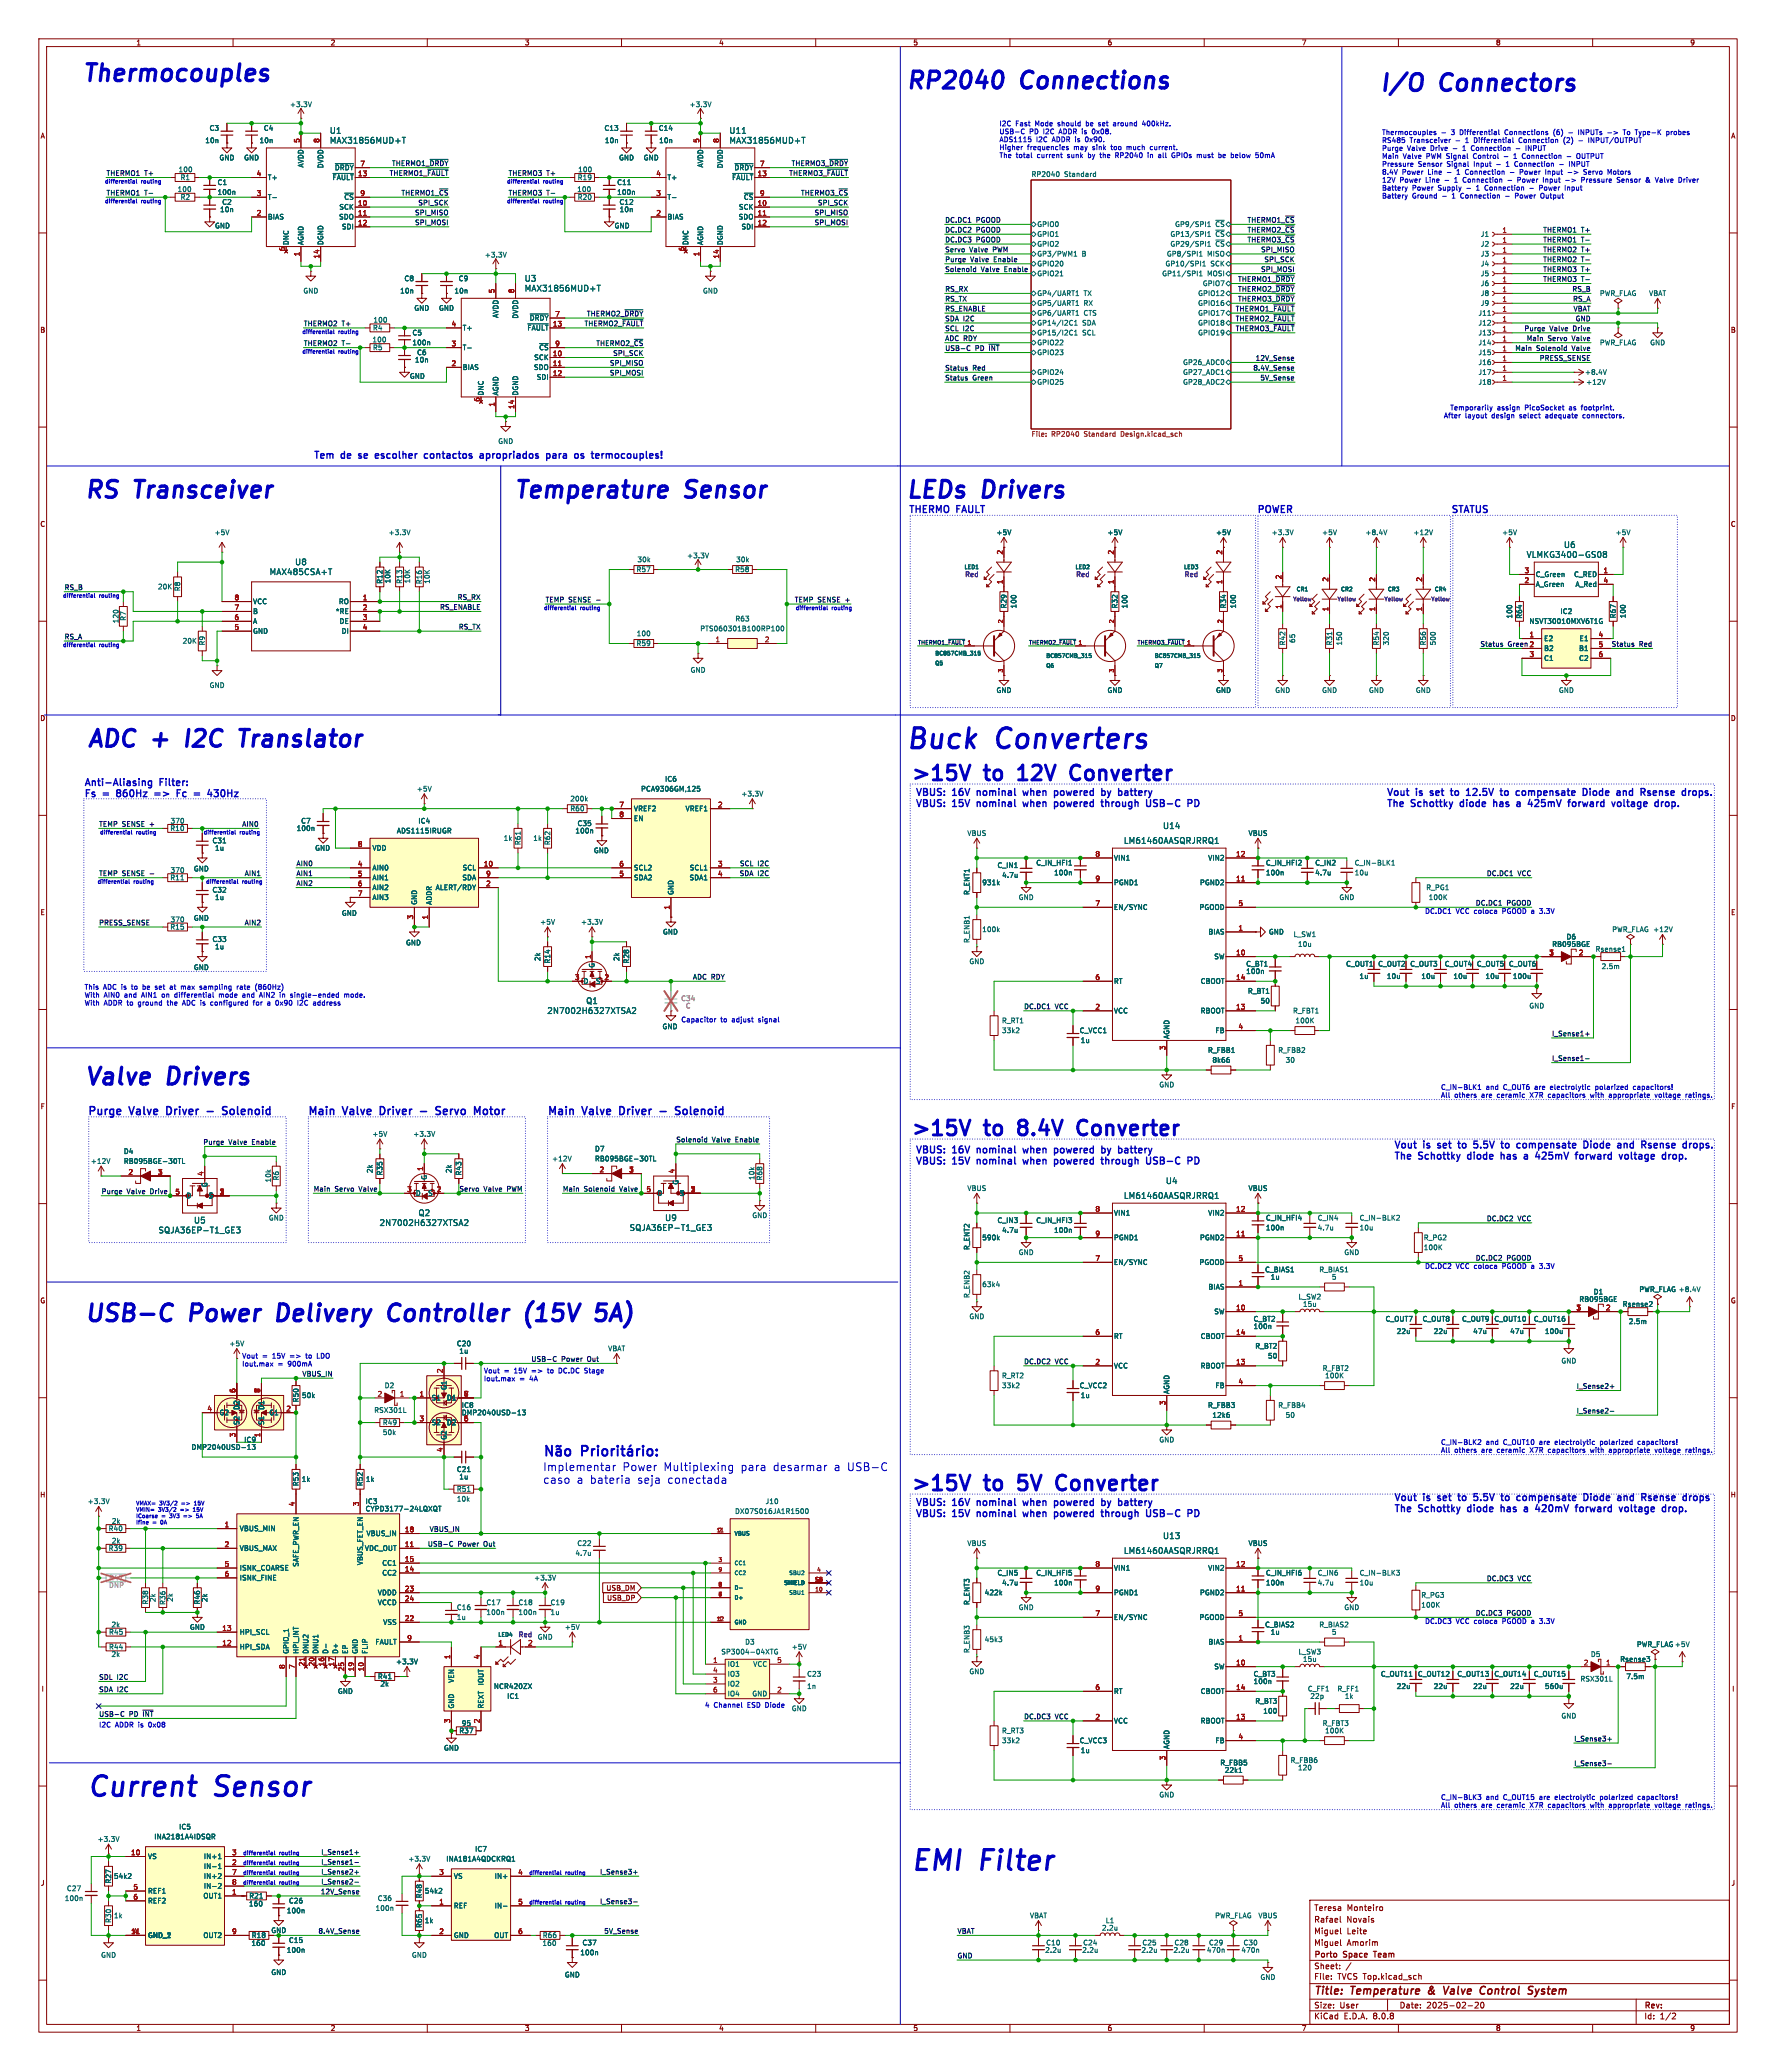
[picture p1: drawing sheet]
<svg xmlns="http://www.w3.org/2000/svg" width="457mm" height="533mm" viewBox="0 0 457 533" stroke-linecap="round" stroke-linejoin="round" font-family="sans-serif">
<defs><g id="words">
<g font-size="7.1" fill="#0000c2">
<text x="233" y="194.1">Buck</text>
<text x="256.6" y="194.1">Converters</text>
<text x="22.2" y="464">Current</text>
<text x="55.5" y="464">Sensor</text>
<text x="234.3" y="483">EMI</text>
<text x="252.6" y="483">Filter</text>
</g>
<g font-size="6" fill="#0000c2">
<text x="21" y="22.3">Thermocouples</text>
<text x="233" y="24.2">RP2040</text>
<text x="263.1" y="24.2">Connections</text>
<text x="355" y="24.8">I/O</text>
<text x="371.1" y="24.8">Connectors</text>
<text x="21.6" y="129.6">RS</text>
<text x="35" y="129.6">Transceiver</text>
<text x="132.1" y="129.6">Temperature</text>
<text x="176.8" y="129.6">Sensor</text>
<text x="233" y="129.6">LEDs</text>
<text x="253.3" y="129.6">Drivers</text>
<text x="22.2" y="193.7">ADC +</text>
<text x="49.9" y="193.7">I2C</text>
<text x="65.4" y="193.7">Translator</text>
<text x="21.6" y="280.7">Valve</text>
<text x="43.5" y="280.7">Drivers</text>
<text x="21.6" y="341.7">USB-C</text>
<text x="49.2" y="341.7">Power</text>
<text x="73.4" y="341.7">Delivery</text>
<text x="103.7" y="341.7">Controller</text>
<text x="140.8" y="341.7">(15V</text>
<text x="160.6" y="341.7">5A)</text>
</g>
<g font-size="5.3" fill="#0000c2">
<text x="234.3" y="202.2">&gt;15V</text>
<text x="254" y="202.2">to</text>
<text x="264" y="202.2">12V</text>
<text x="279" y="202.2">Converter</text>
<text x="234.3" y="293.6">&gt;15V</text>
<text x="254" y="293.6">to</text>
<text x="264" y="293.6">8.4V</text>
<text x="280.8" y="293.6">Converter</text>
<text x="234.3" y="385.1">&gt;15V</text>
<text x="254" y="385.1">to</text>
<text x="264" y="385.1">5V</text>
<text x="275.4" y="385.1">Converter</text>
</g>
<g font-size="2.8" fill="#0000c2">
<text x="22.3" y="287.8">Purge</text>
<text x="33.4" y="287.8">Valve</text>
<text x="43.7" y="287.8">Driver</text>
<text x="59.7" y="287.8">Solenoid</text>
<text x="79" y="287.8">Main</text>
<text x="88.3" y="287.8">Valve</text>
<text x="98.6" y="287.8">Driver</text>
<text x="114.7" y="287.8">Servo</text>
<text x="125.4" y="287.8">Motor</text>
<text x="140.7" y="287.8">Main</text>
<text x="150" y="287.8">Valve</text>
<text x="160.3" y="287.8">Driver</text>
<text x="176.4" y="287.8">Solenoid</text>
<text x="139.7" y="379.1">Implementar</text>
<text x="139.7" y="382.4">caso</text>
<text x="148.4" y="382.4">a bateria</text>
<text x="160.2" y="379.1">Power</text>
<text x="164" y="382.4">seja</text>
<text x="170.8" y="379.1">Multiplexing</text>
<text x="171.8" y="382.4">conectada</text>
<text x="190.7" y="379.1">para</text>
<text x="199" y="379.1">desarmar</text>
<text x="214.8" y="379.1">a USB-C</text>
</g>
<g font-size="2.8" fill="#840000">
<text x="338.2" y="514.3">Title:</text>
<text x="347.9" y="514.3">Temperature</text>
<text x="368.6" y="514.3">&amp;</text>
<text x="373.4" y="514.3">Valve</text>
<text x="383.5" y="514.3">Control</text>
<text x="396.7" y="514.3">System</text>
</g>
<g font-size="2.5" fill="#0000c2">
<text x="80.6" y="118.6">Tem</text>
<text x="88" y="118.6">de</text>
<text x="93.2" y="118.6">se</text>
<text x="98.2" y="118.6">escolher</text>
<text x="111.5" y="118.6">contactos</text>
<text x="126.5" y="118.6">apropriados</text>
<text x="144.3" y="118.6">para</text>
<text x="152.3" y="118.6">os</text>
<text x="157.5" y="118.6">termocouples!</text>
<text x="233.7" y="132.6">THERMO</text>
<text x="246.3" y="132.6">FAULT</text>
<text x="323.4" y="132.6">POWER</text>
<text x="373.4" y="132.6">STATUS</text>
<text x="21.6" y="202.9">Anti-Aliasing</text>
<text x="41.3" y="202.9">Filter:</text>
<text x="21.6" y="205.8">Fs</text>
<text x="26.6" y="205.8">=</text>
<text x="30.9" y="205.8">860Hz</text>
<text x="41.3" y="205.8">=&gt;</text>
<text x="47.8" y="205.8">Fc</text>
<text x="52.9" y="205.8">=</text>
<text x="57.2" y="205.8">430Hz</text>
<text x="235.6" y="205.5">VBUS:</text>
<text x="235.6" y="208.3">VBUS:</text>
<text x="245.4" y="205.5">16V</text>
<text x="245.4" y="208.3">15V</text>
<text x="252.3" y="205.5">nominal</text>
<text x="252.3" y="208.3">nominal</text>
<text x="265" y="205.5">when</text>
<text x="265" y="208.3">when</text>
<text x="273.7" y="205.5">powered</text>
<text x="273.7" y="208.3">powered</text>
<text x="286.6" y="205.5">by</text>
<text x="286.6" y="208.3">through</text>
<text x="291.6" y="205.5">battery</text>
<text x="298.8" y="208.3">USB-C</text>
<text x="356.9" y="205.5">Vout</text>
<text x="356.9" y="208.3">The</text>
<text x="363.4" y="208.3">Schottky</text>
<text x="364.7" y="205.5">is</text>
<text x="369" y="205.5">set</text>
<text x="375.1" y="205.5">to</text>
<text x="376.7" y="208.3">diode</text>
<text x="379.8" y="205.5">12.5V</text>
<text x="386" y="208.3">has</text>
<text x="389.3" y="205.5">to</text>
<text x="392.7" y="208.3">a</text>
<text x="394" y="205.5">compensate</text>
<text x="396.4" y="208.3">425mV</text>
<text x="407.5" y="208.3">forward</text>
<text x="411.9" y="205.5">Diode</text>
<text x="419.4" y="208.3">voltage</text>
<text x="421.3" y="205.5">and</text>
<text x="428.2" y="205.5">Rsense</text>
<text x="431.1" y="208.3">drop.</text>
<text x="439.6" y="205.5">drops.</text>
<text x="235.6" y="297.6">VBUS:</text>
<text x="245.4" y="297.6">16V</text>
<text x="252.3" y="297.6">nominal</text>
<text x="265" y="297.6">when</text>
<text x="273.7" y="297.6">powered</text>
<text x="286.6" y="297.6">by</text>
<text x="291.6" y="297.6">battery</text>
<text x="358.8" y="296.3">Vout</text>
<text x="358.8" y="299.1">The</text>
<text x="365.3" y="299.1">Schottky</text>
<text x="366.6" y="296.3">is</text>
<text x="371" y="296.3">set</text>
<text x="377" y="296.3">to</text>
<text x="378.7" y="299.1">diode</text>
<text x="381.7" y="296.3">5.5V</text>
<text x="387.9" y="299.1">has</text>
<text x="389.5" y="296.3">to</text>
<text x="394.2" y="296.3">compensate</text>
<text x="394.6" y="299.1">a</text>
<text x="398.3" y="299.1">425mV</text>
<text x="409.4" y="299.1">forward</text>
<text x="412.1" y="296.3">Diode</text>
<text x="421.3" y="299.1">voltage</text>
<text x="421.5" y="296.3">and</text>
<text x="428.4" y="296.3">Rsense</text>
<text x="433" y="299.1">drop.</text>
<text x="439.8" y="296.3">drops.</text>
<text x="235.6" y="300.4">VBUS:</text>
<text x="245.4" y="300.4">15V</text>
<text x="252.3" y="300.4">nominal</text>
<text x="265" y="300.4">when</text>
<text x="273.7" y="300.4">powered</text>
<text x="286.6" y="300.4">through</text>
<text x="298.8" y="300.4">USB-C</text>
<text x="235.6" y="388.4">VBUS:</text>
<text x="245.4" y="388.4">16V</text>
<text x="252.3" y="388.4">nominal</text>
<text x="265" y="388.4">when</text>
<text x="273.7" y="388.4">powered</text>
<text x="286.6" y="388.4">by</text>
<text x="291.6" y="388.4">battery</text>
<text x="358.8" y="387.1">Vout</text>
<text x="358.8" y="390">The</text>
<text x="365.3" y="390">Schottky</text>
<text x="366.6" y="387.1">is</text>
<text x="371" y="387.1">set</text>
<text x="377" y="387.1">to</text>
<text x="378.7" y="390">diode</text>
<text x="381.7" y="387.1">5.5V</text>
<text x="387.9" y="390">has</text>
<text x="389.5" y="387.1">to</text>
<text x="394.2" y="387.1">compensate</text>
<text x="394.6" y="390">a</text>
<text x="398.3" y="390">420mV</text>
<text x="409.4" y="390">forward</text>
<text x="412.1" y="387.1">Diode</text>
<text x="421.3" y="390">voltage</text>
<text x="421.5" y="387.1">and</text>
<text x="428.4" y="387.1">Rsense</text>
<text x="433" y="390">drop.</text>
<text x="439.8" y="387.1">drops</text>
<text x="235.6" y="391.2">VBUS:</text>
<text x="245.4" y="391.2">15V</text>
<text x="252.3" y="391.2">nominal</text>
<text x="265" y="391.2">when</text>
<text x="273.7" y="391.2">powered</text>
<text x="286.6" y="391.2">through</text>
<text x="298.8" y="391.2">USB-C</text>
</g>
<g font-size="2.1" fill="#006464">
<text x="84.8" y="34.6">U1</text>
<text x="187.7" y="34.6">U11</text>
<text x="84.8" y="37.2">MAX31856MUD+T</text>
<text x="187.7" y="37.2">MAX31856MUD+T</text>
<text x="135" y="75.3">MAX31856MUD+T</text>
<text x="135" y="72.7">U3</text>
<text x="392.9" y="143.9">VLMKG3400-GS08</text>
<text x="402.5" y="141.3">U6</text>
<text x="69.3" y="148.3">MAX485CSA+T</text>
<text x="75.9" y="145.8">U8</text>
<text x="299.3" y="213.7">U14</text>
<text x="289.2" y="217.5">LM61460AASQRJRRQ1</text>
<text x="140.8" y="261.3">2N7002H6327XTSA2</text>
<text x="150.8" y="258.8">Q1</text>
<text x="300" y="305.2">U4</text>
<text x="289.2" y="309">LM61460AASQRJRRQ1</text>
<text x="40.7" y="317.9">SQJA36EP-T1_GE3</text>
<text x="49.8" y="315.3">U5</text>
<text x="97.6" y="316">2N7002H6327XTSA2</text>
<text x="107.6" y="313.4">Q2</text>
<text x="162" y="317.2">SQJA36EP-T1_GE3</text>
<text x="171.1" y="314.7">U9</text>
<text x="289.2" y="400.4">LM61460AASQRJRRQ1</text>
<text x="299.3" y="396.6">U13</text>
</g>
<g font-size="2.1" fill="#840000">
<text x="338.2" y="495.4">Rafael</text>
<text x="338.2" y="492.4">Teresa</text>
<text x="346.6" y="495.4">Novais</text>
<text x="346.7" y="492.4">Monteiro</text>
<text x="338.2" y="501.4">Miguel</text>
<text x="338.2" y="498.4">Miguel</text>
<text x="346.7" y="501.4">Amorim</text>
<text x="346.7" y="498.4">Leite</text>
<text x="338.2" y="507.4">Sheet:</text>
<text x="338.2" y="504.6">Porto</text>
<text x="345.9" y="504.6">Space</text>
<text x="354.4" y="504.6">Team</text>
<text x="338.2" y="510.1">File:</text>
<text x="344.3" y="510.1">TVCS Top.kicad_sch</text>
<text x="338.2" y="520.3">KiCad</text>
<text x="338.2" y="517.5">Size:</text>
<text x="344.9" y="517.5">User</text>
<text x="345.9" y="520.3">E.D.A.</text>
<text x="353.5" y="520.3">8.0.8</text>
<text x="360.2" y="517.5">Date:</text>
<text x="367.2" y="517.5">2025-02-20</text>
<text x="423.2" y="517.7">Rev:</text>
<text x="423.2" y="520.3">Id:</text>
<text x="427.3" y="520.3">1/2</text>
</g>
<g font-size="1.8" fill="#840000">
<text x="35" y="11.9">1</text>
<text x="85" y="11.9">2</text>
<text x="135" y="11.9">3</text>
<text x="185" y="11.9">4</text>
<text x="235" y="11.9">5</text>
<text x="285" y="11.9">6</text>
<text x="335" y="11.9">7</text>
<text x="385" y="11.9">8</text>
<text x="435" y="11.9">9</text>
<text x="10.3" y="35.9">A</text>
<text x="445.5" y="35.9">A</text>
<text x="10.3" y="85.9">B</text>
<text x="445.5" y="85.9">B</text>
<text x="10.3" y="135.9">C</text>
<text x="445.5" y="135.9">C</text>
<text x="10.3" y="185.9">D</text>
<text x="445.5" y="185.9">D</text>
<text x="10.3" y="235.9">E</text>
<text x="445.5" y="235.9">E</text>
<text x="354.7" y="249.1">C_OUT2</text>
<text x="371.8" y="249.1">C_OUT4</text>
<text x="380.1" y="249.1">C_OUT5</text>
<text x="388.3" y="249.1">C_OUT6</text>
<text x="10.3" y="285.9">F</text>
<text x="445.5" y="285.9">F</text>
<text x="10.3" y="335.9">G</text>
<text x="445.5" y="335.9">G</text>
<text x="10.2" y="385.9">H</text>
<text x="445.4" y="385.9">H</text>
<text x="156" y="409.9">USB_DM</text>
<text x="156.2" y="412.4">USB_DP</text>
<text x="10.6" y="435.9">I</text>
<text x="384.6" y="432">C_OUT14</text>
<text x="445.8" y="435.9">I</text>
<text x="10.4" y="485.9">J</text>
<text x="445.6" y="485.9">J</text>
<text x="35" y="523.3">1</text>
<text x="85" y="523.3">2</text>
<text x="135" y="523.3">3</text>
<text x="185" y="523.3">4</text>
<text x="235" y="523.3">5</text>
<text x="285" y="523.3">6</text>
<text x="335" y="523.3">7</text>
<text x="385" y="523.3">8</text>
<text x="435" y="523.3">9</text>
</g>
<g font-size="1.8" fill="#006464">
<text x="74.5" y="27.8">+3.3V</text>
<text x="177.4" y="27.8">+3.3V</text>
<text x="53.8" y="33.9">C3</text>
<text x="67.8" y="33.9">C4</text>
<text x="155.5" y="33.9">C13</text>
<text x="169.5" y="33.9">C14</text>
<text x="52.7" y="37.1">10n</text>
<text x="56.4" y="41.5">GND</text>
<text x="62.7" y="41.5">GND</text>
<text x="66.7" y="37.1">10n</text>
<text x="155.6" y="37.1">10n</text>
<text x="159.2" y="41.5">GND</text>
<text x="165.6" y="41.5">GND</text>
<text x="169.6" y="37.1">10n</text>
<text x="45.9" y="44.6">100</text>
<text x="46.4" y="46.6">R1</text>
<text x="55.9" y="47.9">C1</text>
<text x="68.8" y="46.6">T+</text>
<text x="78.3" y="43.3" transform="rotate(-90 78.3 43.3)">AVDD</text>
<text x="83.4" y="43.5" transform="rotate(-90 83.4 43.5)">DVDD</text>
<text x="85.5" y="46.6">~{FAULT}</text>
<text x="86.1" y="44">~{DRDY}</text>
<text x="148.6" y="46.6">R19</text>
<text x="148.7" y="44.6">100</text>
<text x="158.8" y="47.9">C11</text>
<text x="171.7" y="46.6">T+</text>
<text x="181.2" y="43.3" transform="rotate(-90 181.2 43.3)">AVDD</text>
<text x="186.3" y="43.5" transform="rotate(-90 186.3 43.5)">DVDD</text>
<text x="188.3" y="46.6">~{FAULT}</text>
<text x="189" y="44">~{DRDY}</text>
<text x="265.4" y="45.6">RP2040</text>
<text x="274" y="45.6">Standard</text>
<text x="45.6" y="49.6">100</text>
<text x="46.4" y="51.7">R2</text>
<text x="55.9" y="50.4">100n</text>
<text x="57.1" y="52.9">C2</text>
<text x="68.8" y="51.7">T-</text>
<text x="88.5" y="51.7">~{CS}</text>
<text x="148.5" y="49.6">100</text>
<text x="148.6" y="51.7">R20</text>
<text x="158.8" y="50.4">100n</text>
<text x="159.3" y="52.9">C12</text>
<text x="171.7" y="51.7">T-</text>
<text x="191.4" y="51.7">~{CS}</text>
<text x="55.2" y="59">GND</text>
<text x="56.5" y="54.8">10n</text>
<text x="68.8" y="56.7">BIAS</text>
<text x="87.2" y="56.7">SDO</text>
<text x="87.2" y="54.2">SCK</text>
<text x="87.9" y="59.3">SDI</text>
<text x="158.1" y="59">GND</text>
<text x="159.4" y="54.8">10n</text>
<text x="171.7" y="56.7">BIAS</text>
<text x="190" y="56.7">SDO</text>
<text x="190.1" y="54.2">SCK</text>
<text x="190.8" y="59.3">SDI</text>
<text x="266.9" y="58.6">GPIO0</text>
<text x="302.4" y="58.6">GP9/SPI1</text>
<text x="312.9" y="58.6">~{CS}</text>
<text x="74.5" y="63.2" transform="rotate(-90 74.5 63.2)">DNC</text>
<text x="78.3" y="63.2" transform="rotate(-90 78.3 63.2)">AGND</text>
<text x="83.4" y="63.2" transform="rotate(-90 83.4 63.2)">DGND</text>
<text x="177.4" y="63.2" transform="rotate(-90 177.4 63.2)">DNC</text>
<text x="181.2" y="63.2" transform="rotate(-90 181.2 63.2)">AGND</text>
<text x="186.3" y="63.2" transform="rotate(-90 186.3 63.2)">DGND</text>
<text x="266.9" y="63.7">GPIO2</text>
<text x="266.9" y="61.2">GPIO1</text>
<text x="301.2" y="63.7">GP29/SPI1</text>
<text x="301.2" y="61.2">GP13/SPI1</text>
<text x="312.9" y="63.7">~{CS}</text>
<text x="312.9" y="61.2">~{CS}</text>
<text x="381.1" y="61.2">J1</text>
<text x="381.1" y="63.7">J2</text>
<text x="124.7" y="66.5">+3.3V</text>
<text x="266.9" y="68.8">GPIO20</text>
<text x="266.9" y="66.3">GP3/PWM1</text>
<text x="266.9" y="71.3">GPIO21</text>
<text x="278.5" y="66.3">B</text>
<text x="299.1" y="71.3">GP11/SPI1</text>
<text x="299.9" y="68.8">GP10/SPI1</text>
<text x="300.3" y="66.3">GP8/SPI1</text>
<text x="310.8" y="66.3">MISO</text>
<text x="310.8" y="71.3">MOSI</text>
<text x="311.7" y="68.8">SCK</text>
<text x="381.1" y="71.3">J5</text>
<text x="381.1" y="68.8">J4</text>
<text x="381.1" y="66.3">J3</text>
<text x="78" y="75.8">GND</text>
<text x="102.9" y="75.8">10n</text>
<text x="104" y="72.6">C8</text>
<text x="116.9" y="75.8">10n</text>
<text x="118" y="72.6">C9</text>
<text x="180.8" y="75.8">GND</text>
<text x="266.9" y="76.4">GP4/UART1</text>
<text x="279" y="76.4">TX</text>
<text x="308.3" y="76.4">GPIO12</text>
<text x="309.5" y="73.9">GPIO7</text>
<text x="381.1" y="76.4">J8</text>
<text x="381.1" y="73.9">J6</text>
<text x="411.7" y="76.4">PWR_FLAG</text>
<text x="424.4" y="76.4">VBAT</text>
<text x="96" y="83.3">100</text>
<text x="106.5" y="80.2">GND</text>
<text x="112.9" y="80.2">GND</text>
<text x="128.5" y="82" transform="rotate(-90 128.5 82)">AVDD</text>
<text x="133.6" y="82.2" transform="rotate(-90 133.6 82.2)">DVDD</text>
<text x="136.2" y="82.8">~{DRDY}</text>
<text x="266.9" y="81.5">GP6/UART1</text>
<text x="266.9" y="79">GP5/UART1</text>
<text x="279" y="81.5">CTS</text>
<text x="279" y="79">RX</text>
<text x="308.3" y="79">GPIO16</text>
<text x="308.3" y="81.5">GPIO17</text>
<text x="380.5" y="81.5">J11</text>
<text x="381.1" y="79">J9</text>
<text x="95.8" y="88.4">100</text>
<text x="95.9" y="85.3">R4</text>
<text x="106.1" y="86.6">C5</text>
<text x="106.1" y="89.1">100n</text>
<text x="119" y="85.3">T+</text>
<text x="135.6" y="85.3">~{FAULT}</text>
<text x="266.9" y="89.1">GPIO22</text>
<text x="266.9" y="86.6">GP15/I2C1</text>
<text x="266.9" y="84">GP14/I2C1</text>
<text x="278.6" y="86.6">SCL</text>
<text x="278.6" y="84">SDA</text>
<text x="308.3" y="84">GPIO18</text>
<text x="308.3" y="86.6">GPIO19</text>
<text x="380.5" y="86.6">J13</text>
<text x="380.5" y="89.1">J14</text>
<text x="380.5" y="84">J12</text>
<text x="411.7" y="89.1">PWR_FLAG</text>
<text x="424.7" y="89.1">GND</text>
<text x="95.9" y="90.4">R5</text>
<text x="106.7" y="93.6">10n</text>
<text x="107.2" y="91.7">C6</text>
<text x="119" y="95.5">BIAS</text>
<text x="119" y="90.4">T-</text>
<text x="137.3" y="95.5">SDO</text>
<text x="137.4" y="92.9">SCK</text>
<text x="138.7" y="90.4">~{CS}</text>
<text x="266.9" y="91.7">GPIO23</text>
<text x="304.4" y="94.2">GP26_ADC0</text>
<text x="380.5" y="94.2">J16</text>
<text x="380.5" y="91.7">J15</text>
<text x="105.4" y="97.8">GND</text>
<text x="124.7" y="102" transform="rotate(-90 124.7 102)">DNC</text>
<text x="128.5" y="102" transform="rotate(-90 128.5 102)">AGND</text>
<text x="133.6" y="102" transform="rotate(-90 133.6 102)">DGND</text>
<text x="138.1" y="98">SDI</text>
<text x="266.9" y="96.7">GPIO24</text>
<text x="266.9" y="99.3">GPIO25</text>
<text x="304.4" y="96.7">GP27_ADC1</text>
<text x="304.4" y="99.3">GP28_ADC2</text>
<text x="380.5" y="96.7">J17</text>
<text x="380.5" y="99.3">J18</text>
<text x="407.9" y="96.7">+8.4V</text>
<text x="408.2" y="99.3">+12V</text>
<text x="128.1" y="114.5">GND</text>
<text x="55.1" y="138">+5V</text>
<text x="99.9" y="138">+3.3V</text>
<text x="176.8" y="144">+3.3V</text>
<text x="256.4" y="138">+5V</text>
<text x="285" y="138">+5V</text>
<text x="312.9" y="138">+5V</text>
<text x="327.3" y="138">+3.3V</text>
<text x="340.2" y="138">+5V</text>
<text x="351.4" y="138">+8.4V</text>
<text x="363.8" y="138">+12V</text>
<text x="386.6" y="138">+5V</text>
<text x="415.8" y="138">+5V</text>
<text x="163.7" y="147.5">R57</text>
<text x="164" y="145">30k</text>
<text x="189.1" y="147.5">R58</text>
<text x="189.4" y="145">30k</text>
<text x="395.2" y="148.8">C_Green</text>
<text x="405.1" y="148.8">C_RED</text>
<text x="40.5" y="152">20K</text>
<text x="46.6" y="152.4" transform="rotate(-90 46.6 152.4)">R8</text>
<text x="65" y="155.8">VCC</text>
<text x="87.1" y="155.8">RO</text>
<text x="98.7" y="150.5" transform="rotate(-90 98.7 150.5)">R12</text>
<text x="100.7" y="150.4" transform="rotate(-90 100.7 150.4)">10K</text>
<text x="103.7" y="150.5" transform="rotate(-90 103.7 150.5)">R13</text>
<text x="105.8" y="150.4" transform="rotate(-90 105.8 150.4)">10K</text>
<text x="108.8" y="150.6" transform="rotate(-90 108.8 150.6)">R16</text>
<text x="110.8" y="150.5" transform="rotate(-90 110.8 150.5)">10K</text>
<text x="395.2" y="151.4">A_Green</text>
<text x="405.5" y="151.4">A_Red</text>
<text x="30.7" y="160.6" transform="rotate(-90 30.7 160.6)">120</text>
<text x="32.6" y="160" transform="rotate(-90 32.6 160)">R7</text>
<text x="65" y="160.9">A</text>
<text x="65" y="158.3">B</text>
<text x="86.3" y="158.3">*RE</text>
<text x="87.3" y="160.9">DE</text>
<text x="189.2" y="160.2">R63</text>
<text x="259.3" y="156.8" transform="rotate(-90 259.3 156.8)">R29</text>
<text x="261.8" y="156.8" transform="rotate(-90 261.8 156.8)">100</text>
<text x="287.9" y="156.8" transform="rotate(-90 287.9 156.8)">R32</text>
<text x="290.4" y="156.8" transform="rotate(-90 290.4 156.8)">100</text>
<text x="315.8" y="156.8" transform="rotate(-90 315.8 156.8)">R34</text>
<text x="318.4" y="156.8" transform="rotate(-90 318.4 156.8)">100</text>
<text x="389.5" y="159.4" transform="rotate(-90 389.5 159.4)">100</text>
<text x="392" y="159.5" transform="rotate(-90 392 159.5)">R64</text>
<text x="393.6" y="160.9">NSVT30010MXV6T1G</text>
<text x="401.6" y="158.3">IC2</text>
<text x="416.2" y="159.4" transform="rotate(-90 416.2 159.4)">R67</text>
<text x="418.7" y="159.4" transform="rotate(-90 418.7 159.4)">100</text>
<text x="46.9" y="166">20K</text>
<text x="52.9" y="166.4" transform="rotate(-90 52.9 166.4)">R9</text>
<text x="65" y="163.4">GND</text>
<text x="87.8" y="163.4">DI</text>
<text x="163.7" y="166.6">R59</text>
<text x="163.8" y="164.1">100</text>
<text x="180.1" y="162.8">PTS060301B100RP100</text>
<text x="331.1" y="166.4" transform="rotate(-90 331.1 166.4)">R42</text>
<text x="333.6" y="165.7" transform="rotate(-90 333.6 165.7)">65</text>
<text x="343.1" y="166.4" transform="rotate(-90 343.1 166.4)">R31</text>
<text x="345.7" y="166.4" transform="rotate(-90 345.7 166.4)">150</text>
<text x="355.2" y="166.4" transform="rotate(-90 355.2 166.4)">R54</text>
<text x="357.7" y="166.4" transform="rotate(-90 357.7 166.4)">320</text>
<text x="367.3" y="166.4" transform="rotate(-90 367.3 166.4)">R56</text>
<text x="369.8" y="166.4" transform="rotate(-90 369.8 166.4)">500</text>
<text x="397.4" y="165.3">E2</text>
<text x="397.4" y="167.9">B2</text>
<text x="406.4" y="167.9">B1</text>
<text x="406.5" y="165.3">E1</text>
<text x="177.7" y="173.5">GND</text>
<text x="397.4" y="170.4">C1</text>
<text x="406.4" y="170.4">C2</text>
<text x="53.8" y="177.4">GND</text>
<text x="256.4" y="178.7">GND</text>
<text x="285" y="178.7">GND</text>
<text x="312.9" y="178.7">GND</text>
<text x="328.2" y="178.7">GND</text>
<text x="340.2" y="178.7">GND</text>
<text x="352.3" y="178.7">GND</text>
<text x="364.4" y="178.7">GND</text>
<text x="401.2" y="178.7">GND</text>
<text x="171.1" y="201.5">IC6</text>
<text x="107.2" y="204.1">+5V</text>
<text x="146.7" y="209.1">R60</text>
<text x="146.7" y="206.6">200k</text>
<text x="163.1" y="209.1">VREF2</text>
<text x="164.9" y="204.1">PCA9306GM,125</text>
<text x="176.4" y="209.1">VREF1</text>
<text x="190.7" y="205.3">+3.3V</text>
<text x="43.7" y="214.2">R10</text>
<text x="43.8" y="212.3">370</text>
<text x="76.2" y="214.2">100n</text>
<text x="77.4" y="212.3">C7</text>
<text x="102" y="214.9">ADS1115IRUGR</text>
<text x="107.6" y="212.3">IC4</text>
<text x="148" y="214.9">100n</text>
<text x="148.5" y="213">C35</text>
<text x="163.1" y="211.7">EN</text>
<text x="248.9" y="215.5">VBUS</text>
<text x="321.3" y="215.5">VBUS</text>
<text x="54.6" y="217.4">C31</text>
<text x="55.2" y="219.3">1u</text>
<text x="81" y="219.3">GND</text>
<text x="95.8" y="219.3">VDD</text>
<text x="129.5" y="216.8">1k</text>
<text x="134.2" y="217.8" transform="rotate(-90 134.2 217.8)">R61</text>
<text x="137.2" y="216.8">1k</text>
<text x="141.8" y="217.8" transform="rotate(-90 141.8 217.8)">R62</text>
<text x="152.8" y="219.9">GND</text>
<text x="286.6" y="221.8">VIN1</text>
<text x="310.9" y="221.8">VIN2</text>
<text x="43.7" y="226.9">R11</text>
<text x="43.8" y="225">370</text>
<text x="49.8" y="224.6">GND</text>
<text x="95.8" y="224.4">AIN0</text>
<text x="95.8" y="226.9">AIN1</text>
<text x="118.9" y="226.9">SDA</text>
<text x="119" y="224.4">SCL</text>
<text x="163.1" y="226.9">SDA2</text>
<text x="163.1" y="224.4">SCL2</text>
<text x="177.4" y="226.9">SDA1</text>
<text x="177.5" y="224.4">SCL1</text>
<text x="256.7" y="223.7">C_IN1</text>
<text x="257.9" y="226.3">4.7u</text>
<text x="266.6" y="223.1">C_IN_HFI1</text>
<text x="271.2" y="225.7">100n</text>
<text x="325.8" y="223.1">C_IN_HFI2</text>
<text x="325.8" y="225.7">100n</text>
<text x="338.5" y="223.1">C_IN2</text>
<text x="338.5" y="225.7">4.7u</text>
<text x="348.6" y="223.1">C_IN-BLK1</text>
<text x="348.6" y="225.7">10u</text>
<text x="54.6" y="230.1">C32</text>
<text x="55.2" y="232">1u</text>
<text x="95.8" y="229.5">AIN2</text>
<text x="95.8" y="232">AIN3</text>
<text x="107.5" y="233.2" transform="rotate(-90 107.5 233.2)">GND</text>
<text x="111.4" y="233.2" transform="rotate(-90 111.4 233.2)">ADDR</text>
<text x="112" y="229.5">ALERT/RDY</text>
<text x="173.6" y="230.6" transform="rotate(-90 173.6 230.6)">GND</text>
<text x="249.8" y="230.6" transform="rotate(-90 249.8 230.6)">R_ENT1</text>
<text x="252.7" y="228.2">931k</text>
<text x="262.1" y="232">GND</text>
<text x="286.6" y="228.2">PGND1</text>
<text x="308.8" y="228.2">PGND2</text>
<text x="344.7" y="232">GND</text>
<text x="367" y="229.5">R_PG1</text>
<text x="367.7" y="232">100K</text>
<text x="43.7" y="239.6">R15</text>
<text x="43.8" y="237.7">370</text>
<text x="49.8" y="237.3">GND</text>
<text x="87.9" y="236.1">GND</text>
<text x="138.9" y="238.4">+5V</text>
<text x="149.5" y="238.4">+3.3V</text>
<text x="286.6" y="234.5">EN/SYNC</text>
<text x="308.7" y="234.5">PGOOD</text>
<text x="54.6" y="242.8">C33</text>
<text x="55.2" y="244.7">1u</text>
<text x="104.4" y="243.7">GND</text>
<text x="170.5" y="240.9">GND</text>
<text x="249.8" y="243" transform="rotate(-90 249.8 243)">R_ENB1</text>
<text x="252.7" y="240.3">100k</text>
<text x="311" y="240.9">BIAS</text>
<text x="326.5" y="240.9">GND</text>
<text x="332.9" y="241.5">L_SW1</text>
<text x="334" y="244.1">10u</text>
<text x="399.5" y="244.1">RB095BGE</text>
<text x="403.2" y="242.2">D6</text>
<text x="410.6" y="245.3">Rsense1</text>
<text x="414.9" y="240.3">PWR_FLAG +12V</text>
<text x="49.8" y="250">GND</text>
<text x="139.3" y="247.6" transform="rotate(-90 139.3 247.6)">2k</text>
<text x="141.8" y="248.3" transform="rotate(-90 141.8 248.3)">R14</text>
<text x="153.3" y="249.4" transform="rotate(-90 153.3 249.4)">G</text>
<text x="159.6" y="247.6" transform="rotate(-90 159.6 247.6)">2k</text>
<text x="162.2" y="248.3" transform="rotate(-90 162.2 248.3)">R28</text>
<text x="249.4" y="248.5">GND</text>
<text x="312.5" y="247.2">SW</text>
<text x="320.7" y="249.1">C_BT1</text>
<text x="320.7" y="251.1">100n</text>
<text x="346.4" y="249.1">C_OUT1</text>
<text x="362.9" y="249.1">C_OUT3</text>
<text x="412.2" y="249.8">2.5m</text>
<text x="150.1" y="253.6">D</text>
<text x="153.3" y="253.6">S</text>
<text x="286.6" y="253.6">RT</text>
<text x="309" y="253.6">CBOOT</text>
<text x="321.1" y="256.1">R_BT1</text>
<text x="349.9" y="252.3">1u</text>
<text x="356.9" y="252.3">10u</text>
<text x="365.8" y="252.3">10u</text>
<text x="374" y="252.3">10u</text>
<text x="382.3" y="252.3">10u</text>
<text x="389.3" y="252.3">100u</text>
<text x="257.8" y="263.8">R_RT1</text>
<text x="286.6" y="261.2">VCC</text>
<text x="309" y="261.2">RBOOT</text>
<text x="324.4" y="258.7">50</text>
<text x="332.7" y="261.2">R_FBT1</text>
<text x="333.4" y="263.8">100K</text>
<text x="393.6" y="259.9">GND</text>
<text x="170.4" y="265.3">GND</text>
<text x="257.8" y="266.3">33k2</text>
<text x="277.8" y="266.3">C_VCC1</text>
<text x="278.1" y="268.8">1u</text>
<text x="301.2" y="267.7" transform="rotate(-90 301.2 267.7)">AGND</text>
<text x="312.8" y="266.3">FB</text>
<text x="310.8" y="271.4">R_FBB1</text>
<text x="312" y="273.9">8k66</text>
<text x="328.9" y="271.4">R_FBB2</text>
<text x="330.8" y="273.9">30</text>
<text x="298.3" y="280.3">GND</text>
<text x="95.8" y="293">+5V</text>
<text x="106.3" y="293">+3.3V</text>
<text x="23.3" y="299.9">+12V</text>
<text x="31.8" y="297.4">D4</text>
<text x="31.8" y="299.9">RB095BGE-30TL</text>
<text x="142" y="299.3">+12V</text>
<text x="153" y="296.8">D7</text>
<text x="153" y="299.3">RB095BGE-30TL</text>
<text x="53.6" y="305.9" transform="rotate(-90 53.6 305.9)">G</text>
<text x="70" y="304.7" transform="rotate(-90 70 304.7)">10k</text>
<text x="72" y="304.2" transform="rotate(-90 72 304.2)">R6</text>
<text x="96.1" y="302.3" transform="rotate(-90 96.1 302.3)">2k</text>
<text x="98.7" y="302.9" transform="rotate(-90 98.7 302.9)">R35</text>
<text x="110.1" y="304" transform="rotate(-90 110.1 304)">G</text>
<text x="116.4" y="302.3" transform="rotate(-90 116.4 302.3)">2k</text>
<text x="119" y="302.9" transform="rotate(-90 119 302.9)">R43</text>
<text x="174.9" y="305.3" transform="rotate(-90 174.9 305.3)">G</text>
<text x="194.4" y="304" transform="rotate(-90 194.4 304)">10k</text>
<text x="196.4" y="304.2" transform="rotate(-90 196.4 304.2)">R68</text>
<text x="47.9" y="308.8">D</text>
<text x="53.6" y="308.8">S</text>
<text x="106.9" y="308.2">D</text>
<text x="110.1" y="308.2">S</text>
<text x="169.2" y="308.2">D</text>
<text x="174.9" y="308.2">S</text>
<text x="248.9" y="306.9">VBUS</text>
<text x="321.3" y="306.9">VBUS</text>
<text x="69.1" y="314.6">GND</text>
<text x="193.5" y="313.9">GND</text>
<text x="256.7" y="315.2">C_IN3</text>
<text x="257.9" y="317.7">4.7u</text>
<text x="266.6" y="315.2">C_IN_HFI3</text>
<text x="271.2" y="317.7">100n</text>
<text x="286.6" y="313.3">VIN1</text>
<text x="310.9" y="313.3">VIN2</text>
<text x="325.8" y="314.6">C_IN_HFI4</text>
<text x="325.8" y="317.1">100n</text>
<text x="339.1" y="314.6">C_IN4</text>
<text x="339.1" y="317.1">4.7u</text>
<text x="349.9" y="314.6">C_IN-BLK2</text>
<text x="349.9" y="317.1">10u</text>
<text x="249.8" y="322.1" transform="rotate(-90 249.8 322.1)">R_ENT2</text>
<text x="252.7" y="319.6">590k</text>
<text x="262.1" y="323.4">GND</text>
<text x="286.6" y="319.6">PGND1</text>
<text x="308.8" y="319.6">PGND2</text>
<text x="345.9" y="323.4">GND</text>
<text x="366.4" y="319.6">R_PG2</text>
<text x="366.4" y="322.2">100K</text>
<text x="286.6" y="326">EN/SYNC</text>
<text x="308.7" y="326">PGOOD</text>
<text x="325.5" y="327.9">C_BIAS1</text>
<text x="327" y="329.8">1u</text>
<text x="339.5" y="327.9">R_BIAS1</text>
<text x="342.7" y="329.8">5</text>
<text x="249.8" y="334.4" transform="rotate(-90 249.8 334.4)">R_ENB2</text>
<text x="252.7" y="331.7">63k4</text>
<text x="311" y="332.3">BIAS</text>
<text x="334.2" y="334.9">L_SW2</text>
<text x="406.4" y="335.5">RB095BGE</text>
<text x="410.1" y="333.6">D1</text>
<text x="421.9" y="333">PWR_FLAG +8.4V</text>
<text x="421.9" y="333">PWR_FLAG</text>
<text x="249.4" y="340">GND</text>
<text x="312.5" y="338.7">SW</text>
<text x="322.6" y="340.6">C_BT2</text>
<text x="335.3" y="336.8">15u</text>
<text x="356.6" y="340.6">C_OUT7</text>
<text x="366.1" y="340.6">C_OUT8</text>
<text x="376.3" y="340.6">C_OUT9</text>
<text x="384.6" y="340.6">C_OUT10</text>
<text x="394.7" y="340.6">C_OUT16</text>
<text x="417.6" y="336.8">Rsense2</text>
<text x="419.2" y="341.2">2.5m</text>
<text x="58.9" y="346.9">+5V</text>
<text x="117.5" y="346.9">C20</text>
<text x="286.6" y="345">RT</text>
<text x="309" y="345">CBOOT</text>
<text x="322.6" y="342.5">100n</text>
<text x="323" y="347.6">R_BT2</text>
<text x="359.4" y="343.8">22u</text>
<text x="369" y="343.8">22u</text>
<text x="379.1" y="343.8">47u</text>
<text x="388.6" y="343.8">47u</text>
<text x="397.6" y="343.8">100u</text>
<text x="118.1" y="348.8">1u</text>
<text x="156.4" y="348.2">VBAT</text>
<text x="286.6" y="352.7">VCC</text>
<text x="309" y="352.7">RBOOT</text>
<text x="326.3" y="350.1">50</text>
<text x="340.4" y="353.3">R_FBT2</text>
<text x="401.8" y="351.4">GND</text>
<text x="98.9" y="357.7">D2</text>
<text x="115.2" y="358.2" transform="rotate(-90 115.2 358.2)">G1</text>
<text x="257.8" y="355.2">R_RT2</text>
<text x="257.8" y="357.7">33k2</text>
<text x="277.8" y="357.7">C_VCC2</text>
<text x="301.2" y="359.2" transform="rotate(-90 301.2 359.2)">AGND</text>
<text x="312.8" y="357.7">FB</text>
<text x="341" y="355.2">100K</text>
<text x="56.4" y="364.7">G2</text>
<text x="61.8" y="363.2" transform="rotate(-90 61.8 363.2)">D2</text>
<text x="68.2" y="363.2" transform="rotate(-90 68.2 363.2)">D1</text>
<text x="69.2" y="364.7">G1</text>
<text x="77.1" y="361.3" transform="rotate(-90 77.1 361.3)">R50</text>
<text x="77.6" y="360.3">50k</text>
<text x="96.2" y="364.1">RSX301L</text>
<text x="111" y="360.9">S1</text>
<text x="114.9" y="360.9">D1</text>
<text x="118.8" y="362.8">IC8</text>
<text x="118.8" y="364.7">DMP2040USD-13</text>
<text x="278.1" y="360.3">1u</text>
<text x="310.8" y="362.8">R_FBB3</text>
<text x="312" y="365.4">12k6</text>
<text x="328.9" y="362.8">R_FBB4</text>
<text x="330.8" y="365.4">50</text>
<text x="61.8" y="367.2" transform="rotate(-90 61.8 367.2)">S2</text>
<text x="62.7" y="371.7">IC9</text>
<text x="68.2" y="367.2" transform="rotate(-90 68.2 367.2)">S1</text>
<text x="98.4" y="369.8">50k</text>
<text x="98.4" y="367.3">R49</text>
<text x="111" y="367.3">S2</text>
<text x="114.9" y="367.3">D2</text>
<text x="115.2" y="371" transform="rotate(-90 115.2 371)">G2</text>
<text x="298.3" y="371.7">GND</text>
<text x="49.2" y="373.6">DMP2040USD-13</text>
<text x="77.1" y="382.9" transform="rotate(-90 77.1 382.9)">R53</text>
<text x="77.6" y="381.9">1k</text>
<text x="93.6" y="382.9" transform="rotate(-90 93.6 382.9)">R52</text>
<text x="94.1" y="381.9">1k</text>
<text x="117.5" y="379.3">C21</text>
<text x="118.1" y="381.2">1u</text>
<text x="22.5" y="387.6">+3.3V</text>
<text x="94" y="387.6">IC3</text>
<text x="94" y="389.5">CYPD3177-24LQXQT</text>
<text x="117.5" y="386.9">10k</text>
<text x="117.5" y="384.4">R51</text>
<text x="197" y="387.6">J10</text>
<text x="27.8" y="394.6">R40</text>
<text x="28.7" y="392.7">2k</text>
<text x="61.6" y="394.6">VBUS_MIN</text>
<text x="94.2" y="395.8">VBUS_IN</text>
<text x="189.1" y="390.1">DX07S016JA1R1500</text>
<text x="27.8" y="399.6">R39</text>
<text x="28.7" y="397.7">2k</text>
<text x="61.6" y="399.6">VBUS_MAX</text>
<text x="93.8" y="399.6">VDC_OUT</text>
<text x="148" y="400.9">4.7u</text>
<text x="148.5" y="398.4">C22</text>
<text x="248.9" y="398.4">VBUS</text>
<text x="321.3" y="398.4">VBUS</text>
<text x="61.6" y="404.7">ISNK_COARSE</text>
<text x="61.6" y="407.3">ISNK_FINE</text>
<text x="77.1" y="403.7" transform="rotate(-90 77.1 403.7)">SAFE_PWR_EN</text>
<text x="93.6" y="403.2" transform="rotate(-90 93.6 403.2)">VBUS_FET_EN</text>
<text x="98.3" y="406">CC2</text>
<text x="98.3" y="403.5">CC1</text>
<text x="137.4" y="407.3">+3.3V</text>
<text x="256.7" y="406">C_IN5</text>
<text x="266.6" y="406">C_IN_HFI5</text>
<text x="286.6" y="404.7">VIN1</text>
<text x="310.9" y="404.7">VIN2</text>
<text x="325.8" y="406">C_IN_HFI6</text>
<text x="339.1" y="406">C_IN6</text>
<text x="349.9" y="406">C_IN-BLK3</text>
<text x="38.3" y="413.4" transform="rotate(-90 38.3 413.4)">R38</text>
<text x="40.2" y="412.7" transform="rotate(-90 40.2 412.7)">2k</text>
<text x="42.8" y="413.5" transform="rotate(-90 42.8 413.5)">R36</text>
<text x="44.7" y="412.7" transform="rotate(-90 44.7 412.7)">2k</text>
<text x="51.7" y="413.4" transform="rotate(-90 51.7 413.4)">R46</text>
<text x="53.6" y="412.7" transform="rotate(-90 53.6 412.7)">2k</text>
<text x="97.1" y="411.1">VDDD</text>
<text x="97.1" y="413.6">VCCD</text>
<text x="125.1" y="413.6">C17</text>
<text x="133.4" y="413.6">C18</text>
<text x="141.6" y="413.6">C19</text>
<text x="249.8" y="413.5" transform="rotate(-90 249.8 413.5)">R_ENT3</text>
<text x="253.4" y="411.1">422k</text>
<text x="257.9" y="408.5">4.7u</text>
<text x="271.2" y="408.5">100n</text>
<text x="286.6" y="411.1">PGND1</text>
<text x="308.8" y="411.1">PGND2</text>
<text x="325.8" y="408.5">100n</text>
<text x="339.1" y="408.5">4.7u</text>
<text x="349.9" y="408.5">10u</text>
<text x="365.8" y="411.7">R_PG3</text>
<text x="28.6" y="419.3">2k</text>
<text x="48.8" y="420">GND</text>
<text x="98.5" y="418.7">VSS</text>
<text x="117.5" y="417.4">1u</text>
<text x="117.5" y="414.9">C16</text>
<text x="125.1" y="416.2">100n</text>
<text x="133.4" y="416.2">100n</text>
<text x="141.6" y="416.2">1u</text>
<text x="145.3" y="420">+5V</text>
<text x="262.1" y="414.9">GND</text>
<text x="286.6" y="417.4">EN/SYNC</text>
<text x="308.7" y="417.4">PGOOD</text>
<text x="325.5" y="419.3">C_BIAS2</text>
<text x="339.5" y="419.3">R_BIAS2</text>
<text x="345.9" y="414.9">GND</text>
<text x="365.8" y="414.2">100K</text>
<text x="27.9" y="425">R44</text>
<text x="27.9" y="421.2">R45</text>
<text x="61.6" y="425">HPI_SDA</text>
<text x="61.6" y="421.2">HPI_SCL</text>
<text x="96.5" y="423.8">FAULT</text>
<text x="138.3" y="422.5">GND</text>
<text x="191.7" y="423.8">D3</text>
<text x="203.7" y="425">+5V</text>
<text x="249.8" y="425.9" transform="rotate(-90 249.8 425.9)">R_ENB3</text>
<text x="253.4" y="423.1">45k3</text>
<text x="311" y="423.8">BIAS</text>
<text x="327" y="421.2">1u</text>
<text x="342.7" y="421.2">5</text>
<text x="421.3" y="424.4">PWR_FLAG+5V</text>
<text x="421.3" y="424.4">PWR_FLAG</text>
<text x="28.6" y="426.9">2k</text>
<text x="74.5" y="426.1" transform="rotate(-90 74.5 426.1)">GPIO_1</text>
<text x="77.1" y="426.1" transform="rotate(-90 77.1 426.1)">HPI_INT</text>
<text x="79.6" y="426.1" transform="rotate(-90 79.6 426.1)">DNU2</text>
<text x="82.1" y="426.1" transform="rotate(-90 82.1 426.1)">DNU1</text>
<text x="84.7" y="426.1" transform="rotate(-90 84.7 426.1)">D-</text>
<text x="87.2" y="426.1" transform="rotate(-90 87.2 426.1)">D+</text>
<text x="89.8" y="426.1" transform="rotate(-90 89.8 426.1)">EP</text>
<text x="92.3" y="426.1" transform="rotate(-90 92.3 426.1)">GND</text>
<text x="94.8" y="426.1" transform="rotate(-90 94.8 426.1)">FLIP</text>
<text x="101.8" y="428.9">+3.3V</text>
<text x="185.6" y="426.3">SP3004-04XTG</text>
<text x="187.2" y="429.5">IO1</text>
<text x="193.8" y="429.5">VCC</text>
<text x="249.4" y="431.4">GND</text>
<text x="312.5" y="430.1">SW</text>
<text x="334.2" y="426.3">L_SW3</text>
<text x="335.3" y="428.2">15u</text>
<text x="409.4" y="426.9">D5</text>
<text x="417" y="428.2">Rsense3</text>
<text x="86.9" y="436.5">GND</text>
<text x="97.2" y="432.7">R41</text>
<text x="97.8" y="434.6">2k</text>
<text x="117.1" y="433.5" transform="rotate(-90 117.1 433.5)">VEN</text>
<text x="124.7" y="434.2" transform="rotate(-90 124.7 434.2)">IOUT</text>
<text x="127" y="435.2">NCR420ZX</text>
<text x="130.4" y="437.7">IC1</text>
<text x="187.2" y="434.6">IO2</text>
<text x="187.2" y="432">IO3</text>
<text x="187.2" y="437.1">IO4</text>
<text x="193.5" y="437.1">GND</text>
<text x="207.7" y="435.2">1n</text>
<text x="207.7" y="432">C23</text>
<text x="286.6" y="436.5">RT</text>
<text x="309" y="436.5">CBOOT</text>
<text x="322.6" y="432">C_BT3</text>
<text x="322.6" y="433.9">100n</text>
<text x="336.6" y="435.8">C_FF1</text>
<text x="337.2" y="437.7">22p</text>
<text x="344.2" y="435.8">R_FF1</text>
<text x="346.1" y="437.7">1k</text>
<text x="355.4" y="432">C_OUT11</text>
<text x="359.4" y="435.2">22u</text>
<text x="364.9" y="432">C_OUT12</text>
<text x="369" y="435.2">22u</text>
<text x="375" y="432">C_OUT13</text>
<text x="379.1" y="435.2">22u</text>
<text x="388.6" y="435.2">22u</text>
<text x="394.7" y="432">C_OUT15</text>
<text x="397.6" y="435.2">560u</text>
<text x="406.7" y="433.3">RSX301L</text>
<text x="418.5" y="432.7">7.5m</text>
<text x="117.1" y="440.2" transform="rotate(-90 117.1 440.2)">GND</text>
<text x="124.7" y="440.2" transform="rotate(-90 124.7 440.2)">REXT</text>
<text x="203.7" y="440.9">GND</text>
<text x="323" y="439">R_BT3</text>
<text x="325.1" y="441.6">100</text>
<text x="401.8" y="442.8">GND</text>
<text x="118.1" y="446.6">R37</text>
<text x="118.8" y="444.7">95</text>
<text x="257.8" y="446.6">R_RT3</text>
<text x="257.8" y="449.2">33k2</text>
<text x="277.8" y="449.2">C_VCC3</text>
<text x="286.6" y="444.1">VCC</text>
<text x="309" y="444.1">RBOOT</text>
<text x="312.8" y="449.2">FB</text>
<text x="340.4" y="444.7">R_FBT3</text>
<text x="341" y="446.6">100K</text>
<text x="114.2" y="451.1">GND</text>
<text x="278.1" y="451.7">1u</text>
<text x="301.2" y="450.6" transform="rotate(-90 301.2 450.6)">AGND</text>
<text x="314" y="454.9">R_FBB5</text>
<text x="332.1" y="454.3">R_FBB6</text>
<text x="315.2" y="456.8">22k1</text>
<text x="334" y="456.2">120</text>
<text x="298.3" y="463.1">GND</text>
<text x="39.6" y="473.9">INA2181A4IDSQR</text>
<text x="46" y="471.4">IC5</text>
<text x="25" y="474.6">+3.3V</text>
<text x="38" y="479">VS</text>
<text x="52.4" y="479">IN+1</text>
<text x="105" y="479.7">+3.3V</text>
<text x="114.8" y="479.7">INA181A4QDCKRQ1</text>
<text x="122.2" y="477.1">IC7</text>
<text x="28.8" y="485.2" transform="rotate(-90 28.8 485.2)">R27</text>
<text x="29.2" y="484.1">54k2</text>
<text x="52.4" y="481.6">IN-1</text>
<text x="52.4" y="484.1">IN+2</text>
<text x="116.7" y="484.1">VS</text>
<text x="127.2" y="484.1">IN+</text>
<text x="16.6" y="489.8">100n</text>
<text x="17.1" y="487.3">C27</text>
<text x="38" y="487.9">REF1</text>
<text x="38" y="490.4">REF2</text>
<text x="52.2" y="489.2">OUT1</text>
<text x="52.4" y="486.6">IN-2</text>
<text x="64" y="491.2">160</text>
<text x="64" y="489.2">R21</text>
<text x="74.3" y="490.4">C26</text>
<text x="97.1" y="489.8">C36</text>
<text x="108.8" y="489" transform="rotate(-90 108.8 489)">R48</text>
<text x="109.2" y="487.9">54k2</text>
<text x="116.7" y="491.7">REF</text>
<text x="127.2" y="491.7">IN-</text>
<text x="28.8" y="495.4" transform="rotate(-90 28.8 495.4)">R30</text>
<text x="29.2" y="494.3">1k</text>
<text x="73.7" y="493">100n</text>
<text x="96.6" y="492.4">100n</text>
<text x="108.8" y="496.7" transform="rotate(-90 108.8 496.7)">R65</text>
<text x="109.2" y="495.5">1k</text>
<text x="265" y="494.3">VBAT</text>
<text x="283.6" y="497.4">2.2u</text>
<text x="284.5" y="495.5">L1</text>
<text x="312.7" y="494.3">PWR_FLAG</text>
<text x="323.8" y="494.3">VBUS</text>
<text x="38" y="499.3">GND_1</text>
<text x="52.2" y="499.3">OUT2</text>
<text x="64.6" y="501.4">160</text>
<text x="64.7" y="499.3">R18</text>
<text x="69.7" y="498.1">GND</text>
<text x="73.7" y="503.1">100n</text>
<text x="74.3" y="500.6">C15</text>
<text x="116.7" y="499.3">GND</text>
<text x="127.1" y="499.3">OUT</text>
<text x="139.5" y="501.4">160</text>
<text x="139.6" y="499.3">R66</text>
<text x="149.3" y="503.8">100n</text>
<text x="149.8" y="501.2">C37</text>
<text x="269" y="503.1">2.2u</text>
<text x="269.2" y="501.2">C10</text>
<text x="278.5" y="503.1">2.2u</text>
<text x="278.7" y="501.2">C24</text>
<text x="293.7" y="503.1">2.2u</text>
<text x="294" y="501.2">C25</text>
<text x="302" y="503.1">2.2u</text>
<text x="302.2" y="501.2">C28</text>
<text x="310.6" y="503.1">470n</text>
<text x="311.1" y="501.2">C29</text>
<text x="319.5" y="503.1">470n</text>
<text x="320" y="501.2">C30</text>
<text x="25.9" y="504.4">GND</text>
<text x="69.7" y="508.9">GND</text>
<text x="105.9" y="504.4">GND</text>
<text x="145.3" y="509.5">GND</text>
<text x="324.4" y="510.1">GND</text>
</g>
<g font-size="1.8" fill="#0000c2">
<text x="257.2" y="32.7">I2C</text>
<text x="257.2" y="34.8">USB-C</text>
<text x="261.4" y="32.7">Fast</text>
<text x="265" y="34.8">PD</text>
<text x="266.6" y="32.7">Mode</text>
<text x="268.7" y="34.8">I2C</text>
<text x="272.6" y="32.7">should</text>
<text x="273" y="34.8">ADDR is</text>
<text x="280.1" y="32.7">be</text>
<text x="281.8" y="34.8">0x08.</text>
<text x="283.5" y="32.7">set</text>
<text x="287.5" y="32.7">around</text>
<text x="295.2" y="32.7">400kHz.</text>
<text x="355.6" y="35.1">Thermocouples</text>
<text x="371.2" y="35.1">-</text>
<text x="374.3" y="35.1">3</text>
<text x="377" y="35.1">Differential</text>
<text x="389" y="35.1">Connections</text>
<text x="402" y="35.1">(6)</text>
<text x="409.5" y="35.1">INPUTs</text>
<text x="417.5" y="35.1">-&gt;</text>
<text x="422.1" y="35.1">To</text>
<text x="425.7" y="35.1">Type-K</text>
<text x="434.2" y="35.1">probes</text>
<text x="257.2" y="36.8">ADS1115</text>
<text x="257.2" y="38.9">Higher</text>
<text x="257.2" y="40.9">The</text>
<text x="261.6" y="40.9">total</text>
<text x="264.5" y="38.9">frequencies</text>
<text x="266.8" y="36.8">I2C</text>
<text x="267.1" y="40.9">current</text>
<text x="271" y="36.8">ADDR is</text>
<text x="275.1" y="40.9">sunk</text>
<text x="276.6" y="38.9">may</text>
<text x="279.9" y="36.8">0x90.</text>
<text x="280.6" y="40.9">by</text>
<text x="281.6" y="38.9">sink</text>
<text x="283.9" y="40.9">the</text>
<text x="286.5" y="38.9">too</text>
<text x="288" y="40.9">RP2040</text>
<text x="290.7" y="38.9">much</text>
<text x="296.6" y="40.9">in</text>
<text x="297" y="38.9">current.</text>
<text x="299.5" y="40.9">all</text>
<text x="303.2" y="40.9">GPIOs</text>
<text x="309.8" y="40.9">must</text>
<text x="315.6" y="40.9">be</text>
<text x="319" y="40.9">below</text>
<text x="325.6" y="40.9">50mA</text>
<text x="355.6" y="37.2">RS485</text>
<text x="355.6" y="39.2">Purge</text>
<text x="355.6" y="41.3">Main</text>
<text x="361.4" y="41.3">Valve</text>
<text x="362.5" y="39.2">Valve</text>
<text x="363.2" y="37.2">Transceiver</text>
<text x="367.9" y="41.3">PWM</text>
<text x="369" y="39.2">Drive</text>
<text x="373.5" y="41.3">Signal</text>
<text x="375.4" y="37.2">-</text>
<text x="378.2" y="39.2">1</text>
<text x="378.4" y="37.2">1</text>
<text x="380.9" y="39.2">Connection</text>
<text x="380.9" y="41.3">Control</text>
<text x="381.1" y="37.2">Differential</text>
<text x="389.3" y="41.3">-</text>
<text x="392.3" y="41.3">1</text>
<text x="393.2" y="37.2">Connection</text>
<text x="395" y="41.3">Connection</text>
<text x="395.9" y="39.2">INPUT</text>
<text x="405.2" y="37.2">(2)</text>
<text x="407" y="41.3">-</text>
<text x="410.1" y="41.3">OUTPUT</text>
<text x="412.6" y="37.2">INPUT/OUTPUT</text>
<text x="355.6" y="43.3">Pressure</text>
<text x="355.6" y="45.4">8.4V</text>
<text x="355.6" y="47.4">12V</text>
<text x="360.6" y="47.4">Power</text>
<text x="361.2" y="45.4">Power</text>
<text x="365.3" y="43.3">Sensor</text>
<text x="367.7" y="47.4">Line</text>
<text x="368.3" y="45.4">Line</text>
<text x="373.2" y="43.3">Signal</text>
<text x="376.1" y="47.4">1</text>
<text x="376.7" y="45.4">1</text>
<text x="378.8" y="47.4">Connection</text>
<text x="379.4" y="45.4">Connection</text>
<text x="380.6" y="43.3">Input</text>
<text x="389.9" y="43.3">1</text>
<text x="390.8" y="47.4">-</text>
<text x="391.4" y="45.4">-</text>
<text x="392.6" y="43.3">Connection</text>
<text x="393.8" y="47.4">Power</text>
<text x="394.4" y="45.4">Power</text>
<text x="400.9" y="47.4">Input</text>
<text x="401.5" y="45.4">Input</text>
<text x="407.2" y="47.4">-&gt;</text>
<text x="407.6" y="43.3">INPUT</text>
<text x="407.8" y="45.4">-&gt;</text>
<text x="411.8" y="47.4">Pressure</text>
<text x="412.4" y="45.4">Servo</text>
<text x="419.1" y="45.4">Motors</text>
<text x="421.5" y="47.4">Sensor</text>
<text x="429.4" y="47.4">&amp;</text>
<text x="432.4" y="47.4">Valve</text>
<text x="355.6" y="49.4">Battery</text>
<text x="355.6" y="51.5">Battery</text>
<text x="363.8" y="49.4">Power</text>
<text x="363.8" y="51.5">Ground</text>
<text x="370.9" y="49.4">Supply</text>
<text x="371.9" y="51.5">-</text>
<text x="375" y="51.5">1</text>
<text x="377.6" y="51.5">Connection</text>
<text x="381.7" y="49.4">1</text>
<text x="384.4" y="49.4">Connection</text>
<text x="389.6" y="51.5">-</text>
<text x="392.7" y="51.5">Power</text>
<text x="396.4" y="49.4">-</text>
<text x="399.4" y="49.4">Power</text>
<text x="399.8" y="51.5">Output</text>
<text x="406.5" y="49.4">Input</text>
<text x="371.6" y="107.9">After</text>
<text x="373.2" y="105.9">Temporarily</text>
<text x="377.2" y="107.9">layout</text>
<text x="384.1" y="107.9">design</text>
<text x="385.4" y="105.9">assign</text>
<text x="391.5" y="107.9">select</text>
<text x="392.7" y="105.9">PicoSocket</text>
<text x="398.3" y="107.9">adequate</text>
<text x="404.2" y="105.9">as</text>
<text x="407.6" y="105.9">footprint.</text>
<text x="408.2" y="107.9">connectors.</text>
<text x="16.5" y="152.1">RS_B</text>
<text x="366.7" y="235.6">DC.DC1</text>
<text x="374.8" y="235.6">VCC coloca</text>
<text x="387.1" y="235.6">PGOOD a</text>
<text x="397" y="235.6">3.3V</text>
<text x="21.6" y="255.3">This</text>
<text x="21.6" y="257.3">With</text>
<text x="26.8" y="255.3">ADC</text>
<text x="27" y="257.3">AIN0</text>
<text x="31.9" y="255.3">is</text>
<text x="32.7" y="257.3">and</text>
<text x="35" y="255.3">to</text>
<text x="37.6" y="257.3">AIN1</text>
<text x="38.4" y="255.3">be</text>
<text x="42.1" y="255.3">set</text>
<text x="43.3" y="257.3">on</text>
<text x="46.4" y="255.3">at</text>
<text x="47.1" y="257.3">differential</text>
<text x="49.8" y="255.3">max</text>
<text x="55.1" y="255.3">sampling</text>
<text x="59" y="257.3">mode</text>
<text x="65.2" y="255.3">rate</text>
<text x="65.6" y="257.3">and</text>
<text x="70.4" y="255.3">(860Hz)</text>
<text x="70.5" y="257.3">AIN2</text>
<text x="76.2" y="257.3">in</text>
<text x="79.5" y="257.3">single-ended</text>
<text x="93.8" y="257.3">mode.</text>
<text x="21.6" y="259.4">With</text>
<text x="27" y="259.4">ADDR</text>
<text x="33.4" y="259.4">to</text>
<text x="36.7" y="259.4">ground</text>
<text x="44.7" y="259.4">the</text>
<text x="49.2" y="259.4">ADC</text>
<text x="54.3" y="259.4">is</text>
<text x="57.4" y="259.4">configured</text>
<text x="68.9" y="259.4">for</text>
<text x="73" y="259.4">a</text>
<text x="75.7" y="259.4">0x90</text>
<text x="81.8" y="259.4">I2C</text>
<text x="86.3" y="259.4">address</text>
<text x="175.3" y="263.5">Capacitor</text>
<text x="185.5" y="263.5">to</text>
<text x="188.5" y="263.5">adjust</text>
<text x="195.5" y="263.5">signal</text>
<text x="370.8" y="280.9">C_IN-BLK1</text>
<text x="382.5" y="280.9">and</text>
<text x="387.2" y="280.9">C_OUT6</text>
<text x="395.4" y="280.9">are</text>
<text x="399.6" y="280.9">electrolytic</text>
<text x="411.4" y="280.9">polarized</text>
<text x="421.3" y="280.9">capacitors!</text>
<text x="370.8" y="282.9">All</text>
<text x="374.4" y="282.9">others</text>
<text x="381.5" y="282.9">are</text>
<text x="385.7" y="282.9">ceramic</text>
<text x="394.4" y="282.9">X7R</text>
<text x="399.3" y="282.9">capacitors</text>
<text x="410.3" y="282.9">with</text>
<text x="415.3" y="282.9">appropriate</text>
<text x="427.4" y="282.9">voltage</text>
<text x="435.4" y="282.9">ratings.</text>
<text x="366.7" y="327">DC.DC2</text>
<text x="374.8" y="327">VCC coloca</text>
<text x="387.1" y="327">PGOOD a</text>
<text x="397" y="327">3.3V</text>
<text x="62.2" y="350.1">Vout</text>
<text x="62.2" y="352.2">Iout.max</text>
<text x="67.5" y="350.1">=</text>
<text x="70.3" y="350.1">15V</text>
<text x="71.5" y="352.2">=</text>
<text x="74.2" y="352.2">900mA</text>
<text x="74.9" y="350.1">=&gt;</text>
<text x="79.3" y="350.1">to</text>
<text x="82.3" y="350.1">LDO</text>
<text x="124.5" y="353.9">Vout</text>
<text x="129.7" y="353.9">=</text>
<text x="132.5" y="353.9">15V</text>
<text x="137.2" y="353.9">=&gt;</text>
<text x="141.5" y="353.9">to</text>
<text x="144.5" y="353.9">DC.DC</text>
<text x="151.4" y="353.9">Stage</text>
<text x="124.5" y="356">Iout.max</text>
<text x="133.7" y="356">=</text>
<text x="136.5" y="356">4A</text>
<text x="370.8" y="372.3">C_IN-BLK2</text>
<text x="370.8" y="374.4">All</text>
<text x="374.4" y="374.4">others</text>
<text x="381.5" y="374.4">are</text>
<text x="382.5" y="372.3">and</text>
<text x="385.7" y="374.4">ceramic</text>
<text x="387.2" y="372.3">C_OUT10</text>
<text x="394.4" y="374.4">X7R</text>
<text x="396.6" y="372.3">are</text>
<text x="399.3" y="374.4">capacitors</text>
<text x="400.8" y="372.3">electrolytic</text>
<text x="410.3" y="374.4">with</text>
<text x="412.6" y="372.3">polarized</text>
<text x="415.3" y="374.4">appropriate</text>
<text x="422.6" y="372.3">capacitors!</text>
<text x="427.4" y="374.4">voltage</text>
<text x="435.4" y="374.4">ratings.</text>
<text x="366.7" y="418.4">DC.DC3</text>
<text x="374.8" y="418.4">VCC coloca</text>
<text x="387.1" y="418.4">PGOOD a</text>
<text x="397" y="418.4">3.3V</text>
<text x="181.4" y="440">4</text>
<text x="183.7" y="440">Channel</text>
<text x="192.5" y="440">ESD Diode</text>
<text x="25.4" y="445.1">I2C</text>
<text x="29.7" y="445.1">ADDR is</text>
<text x="38.5" y="445.1">0x08</text>
<text x="370.8" y="463.8">C_IN-BLK3</text>
<text x="370.8" y="465.8">All</text>
<text x="374.4" y="465.8">others</text>
<text x="381.5" y="465.8">are</text>
<text x="382.5" y="463.8">and</text>
<text x="385.7" y="465.8">ceramic</text>
<text x="387.2" y="463.8">C_OUT15</text>
<text x="394.4" y="465.8">X7R</text>
<text x="396.6" y="463.8">are</text>
<text x="399.3" y="465.8">capacitors</text>
<text x="400.8" y="463.8">electrolytic</text>
<text x="410.3" y="465.8">with</text>
<text x="412.6" y="463.8">polarized</text>
<text x="415.3" y="465.8">appropriate</text>
<text x="422.6" y="463.8">capacitors!</text>
<text x="427.4" y="465.8">voltage</text>
<text x="435.4" y="465.8">ratings.</text>
</g>
<g font-size="1.8" fill="#a90000">
<text x="77.2" y="36.9" transform="rotate(-90 77.2 36.9)">5</text>
<text x="82.3" y="36.9" transform="rotate(-90 82.3 36.9)">8</text>
<text x="180.1" y="36.9" transform="rotate(-90 180.1 36.9)">5</text>
<text x="185.2" y="36.9" transform="rotate(-90 185.2 36.9)">8</text>
<text x="66" y="45.5">4</text>
<text x="92" y="45.5">13</text>
<text x="92.6" y="42.9">7</text>
<text x="168.8" y="45.5">4</text>
<text x="194.9" y="45.5">13</text>
<text x="195.5" y="42.9">7</text>
<text x="66" y="50.5">3</text>
<text x="92" y="53.1">10</text>
<text x="92.6" y="50.5">9</text>
<text x="168.8" y="50.5">3</text>
<text x="194.9" y="53.1">10</text>
<text x="195.5" y="50.5">9</text>
<text x="66" y="55.6">2</text>
<text x="92" y="55.6">11</text>
<text x="92" y="58.2">12</text>
<text x="168.8" y="55.6">2</text>
<text x="194.9" y="55.6">11</text>
<text x="194.9" y="58.2">12</text>
<text x="73.4" y="64.8" transform="rotate(-90 73.4 64.8)">6</text>
<text x="176.3" y="64.8" transform="rotate(-90 176.3 64.8)">6</text>
<text x="386.6" y="60.1">1</text>
<text x="386.6" y="62.6">1</text>
<text x="386.6" y="65.2">1</text>
<text x="77.2" y="66.1" transform="rotate(-90 77.2 66.1)">1</text>
<text x="82.3" y="66.7" transform="rotate(-90 82.3 66.7)">14</text>
<text x="180.1" y="66.1" transform="rotate(-90 180.1 66.1)">1</text>
<text x="185.2" y="66.7" transform="rotate(-90 185.2 66.7)">14</text>
<text x="386.6" y="70.2">1</text>
<text x="386.6" y="67.7">1</text>
<text x="127.4" y="75.6" transform="rotate(-90 127.4 75.6)">5</text>
<text x="132.5" y="75.6" transform="rotate(-90 132.5 75.6)">8</text>
<text x="386.6" y="75.3">1</text>
<text x="386.6" y="77.9">1</text>
<text x="386.6" y="72.8">1</text>
<text x="142.8" y="81.7">7</text>
<text x="386.6" y="80.4">1</text>
<text x="386.6" y="82.9">1</text>
<text x="116.1" y="89.3">3</text>
<text x="116.1" y="84.2">4</text>
<text x="142.2" y="84.2">13</text>
<text x="142.8" y="89.3">9</text>
<text x="386.6" y="85.5">1</text>
<text x="386.6" y="88">1</text>
<text x="116.1" y="94.4">2</text>
<text x="142.2" y="91.8">10</text>
<text x="142.2" y="94.4">11</text>
<text x="386.6" y="95.6">1</text>
<text x="386.6" y="93.1">1</text>
<text x="386.6" y="90.6">1</text>
<text x="142.2" y="96.9">12</text>
<text x="386.6" y="98.2">1</text>
<text x="123.6" y="103.6" transform="rotate(-90 123.6 103.6)">6</text>
<text x="127.4" y="104.8" transform="rotate(-90 127.4 104.8)">1</text>
<text x="132.5" y="105.5" transform="rotate(-90 132.5 105.5)">14</text>
<text x="258.2" y="142.9" transform="rotate(-90 258.2 142.9)">2</text>
<text x="286.8" y="142.9" transform="rotate(-90 286.8 142.9)">2</text>
<text x="314.7" y="142.9" transform="rotate(-90 314.7 142.9)">2</text>
<text x="329.9" y="149.3" transform="rotate(-90 329.9 149.3)">2</text>
<text x="342" y="149.9" transform="rotate(-90 342 149.9)">2</text>
<text x="354.1" y="149.9" transform="rotate(-90 354.1 149.9)">2</text>
<text x="366.1" y="149.9" transform="rotate(-90 366.1 149.9)">2</text>
<text x="392.4" y="147.7">3</text>
<text x="412.7" y="147.7">1</text>
<text x="60.3" y="154.7">8</text>
<text x="93.3" y="154.7">1</text>
<text x="258.2" y="150.6" transform="rotate(-90 258.2 150.6)">1</text>
<text x="286.8" y="150.6" transform="rotate(-90 286.8 150.6)">1</text>
<text x="314.7" y="150.6" transform="rotate(-90 314.7 150.6)">1</text>
<text x="392.4" y="150.2">2</text>
<text x="412.7" y="150.2">4</text>
<text x="60.3" y="159.8">6</text>
<text x="60.3" y="157.2">7</text>
<text x="93.3" y="157.2">2</text>
<text x="93.3" y="159.8">3</text>
<text x="329.9" y="156.9" transform="rotate(-90 329.9 156.9)">1</text>
<text x="342" y="157.6" transform="rotate(-90 342 157.6)">1</text>
<text x="354.1" y="157.6" transform="rotate(-90 354.1 157.6)">1</text>
<text x="366.1" y="157.6" transform="rotate(-90 366.1 157.6)">1</text>
<text x="60.3" y="162.3">5</text>
<text x="93.3" y="162.3">4</text>
<text x="184.1" y="165.5">1</text>
<text x="196.8" y="165.5">2</text>
<text x="393.6" y="164.2">1</text>
<text x="393.6" y="166.8">2</text>
<text x="411.4" y="164.2">4</text>
<text x="411.4" y="166.8">5</text>
<text x="393.6" y="169.3">3</text>
<text x="411.4" y="169.3">6</text>
<text x="159.3" y="208">7</text>
<text x="184.7" y="208">2</text>
<text x="159.3" y="210.6">8</text>
<text x="92" y="218.2">8</text>
<text x="281.9" y="220.7">8</text>
<text x="318.1" y="220.7">12</text>
<text x="92" y="223.3">4</text>
<text x="92" y="225.8">5</text>
<text x="124.4" y="223.3">10</text>
<text x="125" y="225.8">9</text>
<text x="159.3" y="225.8">5</text>
<text x="159.3" y="223.3">6</text>
<text x="184.7" y="223.3">3</text>
<text x="184.7" y="225.8">4</text>
<text x="281.9" y="227.1">9</text>
<text x="318.1" y="227.1">11</text>
<text x="92" y="228.3">6</text>
<text x="92" y="230.9">7</text>
<text x="125" y="228.3">2</text>
<text x="281.9" y="233.4">7</text>
<text x="318.7" y="233.4">5</text>
<text x="106.4" y="236.9" transform="rotate(-90 106.4 236.9)">3</text>
<text x="110.2" y="236.9" transform="rotate(-90 110.2 236.9)">1</text>
<text x="172.5" y="234.4" transform="rotate(-90 172.5 234.4)">1</text>
<text x="318.7" y="239.8">1</text>
<text x="152.1" y="247.1" transform="rotate(-90 152.1 247.1)">1</text>
<text x="318.1" y="246.1">10</text>
<text x="398.7" y="246.1">1</text>
<text x="406.3" y="246.1">2</text>
<text x="147.9" y="252.5">3</text>
<text x="155.5" y="252.5">2</text>
<text x="281.9" y="252.5">6</text>
<text x="318.1" y="252.5">14</text>
<text x="281.9" y="260.1">2</text>
<text x="318.1" y="260.1">13</text>
<text x="318.7" y="265.2">4</text>
<text x="300.1" y="270.6" transform="rotate(-90 300.1 270.6)">3</text>
<text x="32.9" y="302.6">2</text>
<text x="40.6" y="302.6">1</text>
<text x="52.5" y="303" transform="rotate(-90 52.5 303)">4</text>
<text x="109" y="301.7" transform="rotate(-90 109 301.7)">1</text>
<text x="154.2" y="302">2</text>
<text x="161.9" y="302">1</text>
<text x="173.7" y="302.3" transform="rotate(-90 173.7 302.3)">4</text>
<text x="45" y="307.7">5</text>
<text x="56.4" y="307.7">1</text>
<text x="104.7" y="307.1">3</text>
<text x="112.3" y="307.1">2</text>
<text x="166.3" y="307.1">5</text>
<text x="177.7" y="307.1">1</text>
<text x="281.9" y="312.2">8</text>
<text x="318.1" y="312.2">12</text>
<text x="281.9" y="318.5">9</text>
<text x="318.1" y="318.5">11</text>
<text x="281.9" y="324.9">7</text>
<text x="318.7" y="324.9">5</text>
<text x="318.7" y="331.2">1</text>
<text x="318.1" y="337.6">10</text>
<text x="405.7" y="337.6">1</text>
<text x="413.3" y="337.6">2</text>
<text x="281.9" y="343.9">6</text>
<text x="318.1" y="343.9">14</text>
<text x="114" y="353.8" transform="rotate(-90 114 353.8)">2</text>
<text x="281.9" y="351.5">2</text>
<text x="318.1" y="351.5">13</text>
<text x="60.7" y="358.8" transform="rotate(-90 60.7 358.8)">5</text>
<text x="67.1" y="358.8" transform="rotate(-90 67.1 358.8)">7</text>
<text x="97.1" y="359.8">2</text>
<text x="102.8" y="359.8">1</text>
<text x="107.9" y="359.8">1</text>
<text x="119.3" y="359.8">7</text>
<text x="318.7" y="356.6">4</text>
<text x="53.3" y="363.6">4</text>
<text x="73.6" y="363.6">2</text>
<text x="300.1" y="362" transform="rotate(-90 300.1 362)">3</text>
<text x="60.7" y="370.3" transform="rotate(-90 60.7 370.3)">3</text>
<text x="67.1" y="370.3" transform="rotate(-90 67.1 370.3)">1</text>
<text x="107.9" y="366.1">3</text>
<text x="119.3" y="366.1">5</text>
<text x="114" y="374.1" transform="rotate(-90 114 374.1)">4</text>
<text x="75.9" y="388.1" transform="rotate(-90 75.9 388.1)">4</text>
<text x="92.5" y="388.1" transform="rotate(-90 92.5 388.1)">3</text>
<text x="57.7" y="393.4">1</text>
<text x="104.1" y="394.7">18</text>
<text x="57.7" y="398.5">2</text>
<text x="104.1" y="398.5">11</text>
<text x="57.7" y="403.6">5</text>
<text x="57.7" y="406.1">6</text>
<text x="104.1" y="404.9">14</text>
<text x="104.1" y="402.3">15</text>
<text x="281.9" y="403.6">8</text>
<text x="318.1" y="403.6">12</text>
<text x="104.1" y="410">23</text>
<text x="104.1" y="412.5">24</text>
<text x="281.9" y="410">9</text>
<text x="318.1" y="410">11</text>
<text x="104.1" y="417.6">22</text>
<text x="281.9" y="416.3">7</text>
<text x="318.7" y="416.3">5</text>
<text x="57.1" y="423.9">12</text>
<text x="57.1" y="420.1">13</text>
<text x="104.7" y="422.7">9</text>
<text x="128.2" y="423.9">1</text>
<text x="135.8" y="423.9">2</text>
<text x="318.7" y="422.7">1</text>
<text x="73.4" y="430" transform="rotate(-90 73.4 430)">8</text>
<text x="75.9" y="430" transform="rotate(-90 75.9 430)">7</text>
<text x="78.5" y="429.3" transform="rotate(-90 78.5 429.3)">21</text>
<text x="81" y="429.3" transform="rotate(-90 81 429.3)">20</text>
<text x="83.6" y="429.3" transform="rotate(-90 83.6 429.3)">16</text>
<text x="86.1" y="429.3" transform="rotate(-90 86.1 429.3)">17</text>
<text x="88.6" y="430.6" transform="rotate(-90 88.6 430.6)">25</text>
<text x="91.2" y="430.6" transform="rotate(-90 91.2 430.6)">19</text>
<text x="93.7" y="430.6" transform="rotate(-90 93.7 430.6)">10</text>
<text x="116" y="427.4" transform="rotate(-90 116 427.4)">1</text>
<text x="123.6" y="427.4" transform="rotate(-90 123.6 427.4)">4</text>
<text x="183.4" y="428.4">1</text>
<text x="183.4" y="430.9">4</text>
<text x="200" y="428.4">5</text>
<text x="318.1" y="429">10</text>
<text x="407.6" y="429">2</text>
<text x="413.3" y="429">1</text>
<text x="183.4" y="433.5">3</text>
<text x="183.4" y="436">6</text>
<text x="200" y="436">2</text>
<text x="281.9" y="435.4">6</text>
<text x="318.1" y="435.4">14</text>
<text x="116" y="443.9" transform="rotate(-90 116 443.9)">3</text>
<text x="123.6" y="443.9" transform="rotate(-90 123.6 443.9)">2</text>
<text x="281.9" y="443">2</text>
<text x="318.1" y="443">13</text>
<text x="318.7" y="448.1">4</text>
<text x="300.1" y="453.5" transform="rotate(-90 300.1 453.5)">3</text>
<text x="33.6" y="477.9">10</text>
<text x="59.6" y="477.9">3</text>
<text x="59.6" y="480.4">2</text>
<text x="59.6" y="483">7</text>
<text x="59.6" y="485.5">8</text>
<text x="113" y="483">3</text>
<text x="133.3" y="483">4</text>
<text x="34.2" y="486.8">5</text>
<text x="34.2" y="489.3">6</text>
<text x="59.6" y="488.1">1</text>
<text x="113" y="490.6">1</text>
<text x="133.3" y="490.6">5</text>
<text x="34.2" y="498.2">4</text>
<text x="59.6" y="498.2">9</text>
<text x="113" y="498.2">2</text>
<text x="133.3" y="498.2">6</text>
</g>
<g font-size="1.8" fill="#0f0f0f">
<text x="27.3" y="45.4">THERMO1 T+</text>
<text x="100.2" y="45.4">THERMO1_~{FAULT}</text>
<text x="100.8" y="42.8">THERMO1_~{DRDY}</text>
<text x="130.8" y="45.4">THERMO3 T+</text>
<text x="203.1" y="45.4">THERMO3_~{FAULT}</text>
<text x="203.7" y="42.8">THERMO3_~{DRDY}</text>
<text x="27.3" y="50.5">THERMO1 T-</text>
<text x="103.2" y="50.5">THERMO1_~{CS}</text>
<text x="107.6" y="53">SPI_SCK</text>
<text x="130.8" y="50.5">THERMO3 T-</text>
<text x="206.1" y="50.5">THERMO3_~{CS}</text>
<text x="210.4" y="53">SPI_SCK</text>
<text x="106.7" y="55.5">SPI_MISO</text>
<text x="106.7" y="58.1">SPI_MOSI</text>
<text x="209.6" y="58.1">SPI_MOSI</text>
<text x="209.6" y="55.5">SPI_MISO</text>
<text x="243.2" y="57.4">DC.DC1</text>
<text x="243.2" y="60">DC.DC2</text>
<text x="251.3" y="57.4">PGOOD</text>
<text x="251.3" y="60">PGOOD</text>
<text x="321" y="60">THERMO2_~{CS}</text>
<text x="321" y="57.4">THERMO1_~{CS}</text>
<text x="397.2" y="60">THERMO1 T+</text>
<text x="243.2" y="62.5">DC.DC3</text>
<text x="243.2" y="65.1">Servo</text>
<text x="249.6" y="65.1">Valve</text>
<text x="251.3" y="62.5">PGOOD</text>
<text x="255.7" y="65.1">PWM</text>
<text x="321" y="62.5">THERMO3_~{CS}</text>
<text x="324.5" y="65.1">SPI_MISO</text>
<text x="397.2" y="62.5">THERMO1 T-</text>
<text x="397.2" y="65.1">THERMO2 T+</text>
<text x="243.2" y="70.1">Solenoid</text>
<text x="243.2" y="67.6">Purge</text>
<text x="249.8" y="67.6">Valve</text>
<text x="252.5" y="70.1">Valve</text>
<text x="255.9" y="67.6">Enable</text>
<text x="258.7" y="70.1">Enable</text>
<text x="324.5" y="70.1">SPI_MOSI</text>
<text x="325.4" y="67.6">SPI_SCK</text>
<text x="397.2" y="70.1">THERMO3 T+</text>
<text x="397.2" y="67.6">THERMO2 T-</text>
<text x="243.2" y="75.2">RS_RX</text>
<text x="243.2" y="77.8">RS_TX</text>
<text x="318.6" y="75.2">THERMO2_~{DRDY}</text>
<text x="318.6" y="72.7">THERMO1_~{DRDY}</text>
<text x="318.6" y="77.8">THERMO3_~{DRDY}</text>
<text x="397.2" y="72.7">THERMO3 T-</text>
<text x="404.7" y="75.2">RS_B</text>
<text x="404.8" y="77.8">RS_A</text>
<text x="151" y="81.6">THERMO2_~{DRDY}</text>
<text x="243.2" y="80.3">RS_ENABLE</text>
<text x="243.2" y="82.8">SDA I2C</text>
<text x="318" y="82.8">THERMO2_~{FAULT}</text>
<text x="318" y="80.3">THERMO1_~{FAULT}</text>
<text x="405" y="80.3">VBAT</text>
<text x="405.5" y="82.8">GND</text>
<text x="78.1" y="84.1">THERMO2 T+</text>
<text x="78.1" y="89.2">THERMO2 T-</text>
<text x="150.4" y="84.1">THERMO2_~{FAULT}</text>
<text x="153.4" y="89.2">THERMO2_~{CS}</text>
<text x="243.2" y="85.4">SCL I2C</text>
<text x="243.2" y="87.9">ADC RDY</text>
<text x="318" y="85.4">THERMO3_~{FAULT}</text>
<text x="392.3" y="85.4">Purge</text>
<text x="392.9" y="87.9">Main</text>
<text x="398.4" y="87.9">Servo</text>
<text x="398.9" y="85.4">Valve</text>
<text x="404.8" y="87.9">Valve</text>
<text x="405.1" y="85.4">Drive</text>
<text x="156.9" y="94.3">SPI_MISO</text>
<text x="157.7" y="91.7">SPI_SCK</text>
<text x="243.2" y="90.5">USB-C</text>
<text x="243.2" y="95.5">Status</text>
<text x="250.4" y="95.5">Red</text>
<text x="251" y="90.5">PD</text>
<text x="254.7" y="90.5">~{INT}</text>
<text x="322.5" y="95.5">8.4V_Sense</text>
<text x="323.1" y="93">12V_Sense</text>
<text x="390" y="90.5">Main</text>
<text x="395.5" y="90.5">Solenoid</text>
<text x="396.2" y="93">PRESS_SENSE</text>
<text x="404.8" y="90.5">Valve</text>
<text x="156.9" y="96.8">SPI_MOSI</text>
<text x="243.2" y="98.1">Status</text>
<text x="250.4" y="98.1">Green</text>
<text x="324.3" y="98.1">5V_Sense</text>
<text x="117.7" y="154.6">RS_RX</text>
<text x="140.3" y="155.2">TEMP SENSE -</text>
<text x="204.5" y="155.2">TEMP SENSE +</text>
<text x="113.2" y="157.1">RS_ENABLE</text>
<text x="16.5" y="164.8">RS_A</text>
<text x="118" y="162.2">RS_TX</text>
<text x="381" y="166.7">Status</text>
<text x="388.2" y="166.7">Green 2</text>
<text x="414.8" y="166.7">Status</text>
<text x="421.9" y="166.7">Red</text>
<text x="25.4" y="213">TEMP SENSE +</text>
<text x="62.2" y="213">AIN0</text>
<text x="25.4" y="225.7">TEMP SENSE -</text>
<text x="62.9" y="225.7">AIN1</text>
<text x="76.2" y="223.2">AIN0</text>
<text x="76.2" y="225.7">AIN1</text>
<text x="190.3" y="225.7">SDA I2C</text>
<text x="190.4" y="223.2">SCL I2C</text>
<text x="382.6" y="225.7">DC.DC1</text>
<text x="390.7" y="225.7">VCC</text>
<text x="76.2" y="228.3">AIN2</text>
<text x="379.8" y="233.3">DC.DC1</text>
<text x="387.9" y="233.3">PGOOD</text>
<text x="25.4" y="238.4">PRESS_SENSE</text>
<text x="62.9" y="238.4">AIN2</text>
<text x="178.3" y="252.4">ADC RDY</text>
<text x="263.5" y="260">DC.DC1</text>
<text x="271.6" y="260">VCC</text>
<text x="399.4" y="267">I_Sense1+</text>
<text x="399.4" y="273.3">I_Sense1-</text>
<text x="52.2" y="294.9">Purge</text>
<text x="58.8" y="294.9">Valve</text>
<text x="65" y="294.9">Enable</text>
<text x="174" y="294.3">Solenoid</text>
<text x="183.3" y="294.3">Valve</text>
<text x="189.4" y="294.3">Enable</text>
<text x="26" y="307.6">Purge</text>
<text x="32.6" y="307.6">Valve</text>
<text x="38.8" y="307.6">Drive</text>
<text x="80.6" y="307">Main</text>
<text x="86.2" y="307">Servo</text>
<text x="92.5" y="307">Valve</text>
<text x="118.1" y="307">Servo</text>
<text x="124.5" y="307">Valve</text>
<text x="130.7" y="307">PWM</text>
<text x="144.8" y="307">Main</text>
<text x="150.3" y="307">Solenoid</text>
<text x="159.6" y="307">Valve</text>
<text x="382.6" y="314.6">DC.DC2</text>
<text x="390.7" y="314.6">VCC</text>
<text x="379.8" y="324.8">DC.DC2</text>
<text x="387.9" y="324.8">PGOOD</text>
<text x="136.7" y="350.8">USB-C</text>
<text x="144.5" y="350.8">Power</text>
<text x="151.3" y="350.8">Out</text>
<text x="263.5" y="351.4">DC.DC2</text>
<text x="271.6" y="351.4">VCC</text>
<text x="77.7" y="354.6">VBUS_IN</text>
<text x="405.8" y="357.8">I_Sense2+</text>
<text x="405.8" y="364.1">I_Sense2-</text>
<text x="110.5" y="394.6">VBUS_IN</text>
<text x="110" y="398.4">USB-C</text>
<text x="117.8" y="398.4">Power</text>
<text x="124.6" y="398.4">Out</text>
<text x="382.6" y="407.3">DC.DC3</text>
<text x="390.7" y="407.3">VCC</text>
<text x="379.8" y="416.2">DC.DC3</text>
<text x="387.9" y="416.2">PGOOD</text>
<text x="25.4" y="435.9">SDA I2C</text>
<text x="25.4" y="432.7">SDL I2C</text>
<text x="25.4" y="442.2">USB-C</text>
<text x="33.2" y="442.2">PD</text>
<text x="36.9" y="442.2">~{INT}</text>
<text x="263.5" y="442.9">DC.DC3</text>
<text x="271.6" y="442.9">VCC</text>
<text x="405.1" y="448.6">I_Sense3+</text>
<text x="405.1" y="454.9">I_Sense3-</text>
<text x="82.6" y="477.8">I_Sense1+</text>
<text x="82.6" y="485.4">I_Sense2-</text>
<text x="82.6" y="480.3">I_Sense1-</text>
<text x="82.6" y="482.9">I_Sense2+</text>
<text x="154.3" y="482.9">I_Sense3+</text>
<text x="82.4" y="488">12V_Sense</text>
<text x="154.3" y="490.5">I_Sense3-</text>
<text x="81.8" y="498.1">8.4V_Sense</text>
<text x="155.4" y="498.1">5V_Sense</text>
<text x="246.4" y="498.1">VBAT</text>
<text x="246.4" y="504.5">GND</text>
</g>
<g font-size="1.8" fill="#725600">
<text x="265.4" y="112.8">File:</text>
<text x="270.7" y="112.8">RP2040</text>
<text x="279.2" y="112.8">Standard</text>
<text x="288.8" y="112.8">Design.kicad_sch</text>
</g>
<g font-size="1.8" fill="#840084">
<text x="248.3" y="148.8">Red</text>
<text x="276.9" y="148.8">Red</text>
<text x="304.8" y="148.8">Red</text>
<text x="133.4" y="421.9">Red</text>
</g>
<g font-size="1.8" fill="#989898">
<text x="175.2" y="258">C34</text>
<text x="176.4" y="259.9">C</text>
<text x="27.9" y="407.3">R47</text>
<text x="27.9" y="409.2">DNP</text>
</g>
<g font-size="1.4" fill="#0000c2">
<text x="26.9" y="47.5">differential</text>
<text x="36.3" y="47.5">routing</text>
<text x="130.4" y="47.5">differential</text>
<text x="139.8" y="47.5">routing</text>
<text x="26.9" y="52.6">differential</text>
<text x="36.3" y="52.6">routing</text>
<text x="130.4" y="52.6">differential</text>
<text x="139.8" y="52.6">routing</text>
<text x="77.7" y="86.2">differential</text>
<text x="87.1" y="86.2">routing</text>
<text x="77.7" y="91.3">differential</text>
<text x="87.1" y="91.3">routing</text>
<text x="16.1" y="154.2">differential</text>
<text x="25.5" y="154.2">routing</text>
<text x="139.9" y="157.3">differential</text>
<text x="149.3" y="157.3">routing</text>
<text x="204.7" y="157.3">differential</text>
<text x="214.1" y="157.3">routing</text>
<text x="16.1" y="166.9">differential</text>
<text x="25.5" y="166.9">routing</text>
<text x="25.6" y="215.1">differential</text>
<text x="35" y="215.1">routing</text>
<text x="52.3" y="215.1">differential</text>
<text x="61.7" y="215.1">routing</text>
<text x="25" y="227.8">differential</text>
<text x="34.4" y="227.8">routing</text>
<text x="52.9" y="227.8">differential</text>
<text x="62.3" y="227.8">routing</text>
<text x="34.9" y="387.9">VMAX=</text>
<text x="34.9" y="389.6">VMIN=</text>
<text x="40.8" y="389.6">3V3/2</text>
<text x="41.1" y="387.9">3V3/2</text>
<text x="46.7" y="389.6">=&gt;</text>
<text x="46.9" y="387.9">=&gt;</text>
<text x="50.2" y="389.6">15V</text>
<text x="50.5" y="387.9">15V</text>
<text x="34.9" y="391.2">ICoarse</text>
<text x="34.9" y="392.8">Ifine</text>
<text x="39.3" y="392.8">=</text>
<text x="41.6" y="392.8">0A</text>
<text x="41.6" y="391.2">=</text>
<text x="43.9" y="391.2">3V3</text>
<text x="47.7" y="391.2">=&gt;</text>
<text x="51.3" y="391.2">5A</text>
<text x="62.5" y="478">differential</text>
<text x="71.9" y="478">routing</text>
<text x="62.5" y="485.6">differential</text>
<text x="62.5" y="483.1">differential</text>
<text x="62.5" y="480.5">differential</text>
<text x="71.9" y="485.6">routing</text>
<text x="71.9" y="483.1">routing</text>
<text x="71.9" y="480.5">routing</text>
<text x="136.1" y="483.1">differential</text>
<text x="145.5" y="483.1">routing</text>
<text x="136.1" y="490.7">differential</text>
<text x="145.5" y="490.7">routing</text>
</g>
<g font-size="1.4" fill="#840084">
<text x="248.2" y="146.8">LED1</text>
<text x="276.7" y="146.8">LED2</text>
<text x="304.7" y="146.8">LED3</text>
<text x="332.8" y="155">Yellow</text>
<text x="344.2" y="155">Yellow</text>
<text x="356.3" y="155">Yellow</text>
<text x="368.3" y="155">Yellow</text>
</g>
<g font-size="1.4" fill="#006464">
<text x="333.7" y="152.5">CR1</text>
<text x="345.1" y="152.5">CR2</text>
<text x="357.1" y="152.5">CR3</text>
<text x="369.2" y="152.5">CR4</text>
<text x="240.6" y="171.6">Q5</text>
<text x="240.6" y="169">BC857CMB_315</text>
<text x="269.2" y="172.2">Q6</text>
<text x="269.2" y="169.6">BC857CMB_315</text>
<text x="297.1" y="172.2">Q7</text>
<text x="297.1" y="169.6">BC857CMB_315</text>
<text x="189" y="395.7">VBUS</text>
<text x="189" y="403.3">CC1</text>
<text x="189" y="405.9">CC2</text>
<text x="203" y="405.9">SBU2</text>
<text x="189" y="409.7">D-</text>
<text x="189" y="412.2">D+</text>
<text x="201.7" y="408.4">SHIELD</text>
<text x="203" y="410.9">SBU1</text>
<text x="189" y="418.6">GND</text>
<text x="128.1" y="421.7">LED4</text>
</g>
<g font-size="1.4" fill="#a90000">
<text x="258.2" y="160.6" transform="rotate(-90 258.2 160.6)">2</text>
<text x="286.8" y="160.6" transform="rotate(-90 286.8 160.6)">2</text>
<text x="314.7" y="160.6" transform="rotate(-90 314.7 160.6)">2</text>
<text x="248.9" y="166.1">1</text>
<text x="277.5" y="166.1">1</text>
<text x="305.5" y="166.1">1</text>
<text x="258.2" y="173.3" transform="rotate(-90 258.2 173.3)">3</text>
<text x="286.8" y="173.3" transform="rotate(-90 286.8 173.3)">3</text>
<text x="314.7" y="173.3" transform="rotate(-90 314.7 173.3)">3</text>
<text x="184.8" y="394.7">2</text>
<text x="184.8" y="402.3">3</text>
<text x="184.8" y="404.9">9</text>
<text x="209.7" y="407.4">S1</text>
<text x="210.2" y="404.9">4</text>
<text x="210.7" y="407.4">2</text>
<text x="184.8" y="408.7">5</text>
<text x="184.8" y="411.2">7</text>
<text x="209.7" y="410">10</text>
<text x="184.3" y="417.6">12</text>
<text x="184.8" y="417.6">1</text>
</g>
<g font-size="1.4" fill="#0f0f0f">
<text x="236.2" y="166.1">THERMO1_~{FAULT}</text>
<text x="264.8" y="166.1">THERMO2_~{FAULT}</text>
<text x="292.7" y="166.1">THERMO3_~{FAULT}</text>
</g>
</g></defs>
<g fill="none" stroke="#840000" stroke-width=".26">
<path d="M10 10h437.2v513.4h-437.2zM12 12h433.2v509.4h-433.2zM60 10v2M110 10v2M160 10v2M210 10v2M260 10v2M310 10v2M360 10v2M410 10v2M265.4 46.4h51.5v64.1h-51.5zM384.2 59.8l.3 .2 .2 .3-.2 .4-.3 .1"/>
<path d="M10 60h2M384.2 75.1l.3 .1 .2 .4-.2 .3-.3 .2M384.2 77.6l.3 .2 .2 .3-.2 .4-.3 .1M384.2 70l.3 .1 .2 .4-.2 .3-.3 .2M384.2 62.4l.3 .1 .2 .4-.2 .3-.3 .2M384.2 67.4l.3 .2 .2 .3-.2 .4-.3 .2M384.2 64.9l.3 .2 .2 .3-.2 .4-.3 .1M384.7 60.3h4.6M384.7 75.6h4.6M384.7 78.1h4.6M384.7 70.5h4.6M384.7 62.9h4.6"/>
<path d="M384.7 67.9h4.6M384.7 65.4h4.6M416.6 78.1l1-.6-1-.7-1.1 .7 1.1 .6v1.3M416.6 79.4h.1M445.2 60h2M384.2 95.4l.3 .1 .2 .4-.2 .3-.3 .2M384.2 97.9l.3 .2 .2 .3-.2 .4-.3 .1M384.2 92.8l.3 .2 .2 .3-.2 .4-.3 .2M384.2 85.2l.3 .2 .2 .3-.2 .4-.3 .1M384.2 90.3l.3 .2 .2 .3-.2 .4-.3 .1M384.2 87.8l.3 .1 .2 .4-.2 .3-.3 .2M384.2 80.1l.3 .2 .2 .3-.2 .4-.3 .2"/>
<path d="M384.2 82.7l.3 .1 .2 .4-.2 .3-.3 .2M384.7 95.9h4.6M384.7 98.4h4.6M384.7 93.3h4.6M384.7 85.7h4.6M384.7 90.8h4.6M384.7 88.3h4.6M384.7 80.6h4.6M384.7 83.2h4.6M405.1 95.9h.1M405.1 98.4h.1M405.1 95.9h2.6"/>
<path d="M405.1 98.4h2.6M406.4 95.1l1.3 .8M406.4 97.7l1.3 .7M407.7 95.9l-1.3 .7M407.7 98.4l-1.3 .8M416.6 84.5v1.2l1 .7-1 .6-1.1-.6 1.1-.7M416.6 84.5h.1M10 110h2M445.2 110h2M258.4 138.4v6.4M258.4 138.4l-.7 1.3M258.4 138.4l.8 1.3"/>
<path d="M287 138.4v6.4M287 138.4l-.7 1.3M287 138.4l.8 1.3M315 138.4v6.4M315 138.4l-.8 1.3M315 138.4l.7 1.3M388.6 138.4l-.7 1.3M388.6 138.4v2.6M388.6 138.4l.8 1.3M253.4 148.6l.6 .6h-.6zM254 150.5l.6 .6h-.6zM255.3 146.1l-1.3 1.2 .6 .7-1.2 1.2"/>
<path d="M255.9 148l-1.3 1.2 .7 .7-1.3 1.2M256.5 144.8h3.8l-1.9 2.5zM256.5 147.3h3.8M257.4 152.4h2.1v5.1h-2.1zM258.4 141h.1M258.4 157.5v5.1l-2.5 2.5M258.4 147.3v5.1M281.9 148.6l.7 .6h-.7zM282.6 150.5l.6 .6h-.6zM283.8 146.1l-1.2 1.2 .6 .7-1.3 1.2M284.5 148l-1.3 1.2 .6 .7-1.2 1.2M285.1 144.8h3.8l-1.9 2.5z"/>
<path d="M285.1 147.3h3.8M286 152.4h2v5.1h-2zM287 141h.1M287 157.5v5.1l-2.5 2.5M287 147.3v5.1M309.9 148.6l.6 .6h-.6zM310.5 150.5l.6 .6h-.6zM311.8 146.1l-1.3 1.2 .6 .7-1.2 1.2M312.4 148l-1.3 1.2 .7 .7-1.3 1.2M313.1 144.8h3.8l-1.9 2.5zM313.1 147.3h3.8M313.9 152.4h2.1v5.1h-2.1z"/>
<path d="M315 141h.1M315 147.3v5.1M315 157.5v5.1l-2.6 2.5M388.6 141h.1M390.1 154.9h2.1v5.1h-2.1zM391.2 148h3.8M391.2 150.5h3.8M391.2 153.7v1.2M395 144.8h16.5v8.9h-16.5zM411.5 148h3.8M411.5 150.5h3.8M10 160h2"/>
<path d="M248.3 166.4h7.6M255.9 167.6l2.5 2.6v3.8M258.4 174v1.3h1.3l-1.3 1.2-1.2-1.2h1.2M258.4 174h.1M276.9 166.4h7.6M284.5 167.6l2.5 2.6v3.8M287 174v1.3h1.3l-1.3 1.2-1.3-1.2h1.3M287 174h.1M304.8 166.4h7.6M312.4 167.6l2.6 2.6v3.8M315 174v1.3h1.2l-1.2 1.2-1.3-1.2h1.3M315 174h.1"/>
<path d="M391.2 160v1.3M445.2 160h2M10 210h2M251.5 218.4h.1M251.5 215.9v2.5M251.5 215.9l-.8 1.3M251.5 215.9l.7 1.3M323.8 218.4h.1M323.8 215.9v2.5M323.8 215.9l-.7 1.3M323.8 215.9l.8 1.3M445.2 210h2"/>
<path d="M346.7 227.3v1.3h1.3l-1.3 1.3-1.3-1.3h1.3M346.7 227.3h.1M10 260h2M445.2 260h2M10 310h2M250.4 316.2h2.1v5.1h-2.1zM251.5 315v1.2M264.2 318.8v1.2h1.2l-1.2 1.3-1.3-1.3h1.3M264.2 318.8h.1M264.2 313.1v2M264.2 316.1v2M278.1 313.1v2"/>
<path d="M278.1 316.1v2M323.8 312.4v2.1M323.8 315.5v2M337.2 313.1v2M337.2 316.1v2M348 318.8v1.2h1.2l-1.2 1.3-1.3-1.3h1.3M348 318.8h.1M348 313.1v2M348 316.1v2M364.1 317.5h2v5.1h-2zM365.1 316.2v1.3M445.2 310h2"/>
<path d="M250.4 328.3h2.1v5.1h-2.1zM251.5 335.3v1.3h1.2l-1.2 1.2-1.3-1.2h1.3M251.5 335.3h.1M251.5 321.3v1.3M251.5 327v1.3M251.5 333.4v1.2M323.8 325.8v2M323.8 328.8v2M330.2 338.5v2M333.4 337.8h1.2l.2-.4 .5-.2 .4 .2 .2 .4 .2-.4 .4-.2 .5 .2 .2 .4 .2-.4 .4-.2 .5 .2 .2 .4 .1-.4 .5-.2 .4 .2 .2 .4h1.3M339.7 331.5h1.3M341 330.5h5.1v2h-5.1z"/>
<path d="M346.1 331.5h1.2M364.5 339.1v2M365.1 322.6v1.3M374 339.1v2M393.7 339.1v2M403.9 337.8h5M403.9 339.1v2M411.5 337.8h5.1M412.7 336.6v-.7h-1.2v3.8h-1.3v-.6M417.8 337.8h1.3M419.1 336.8h5.1v2h-5.1zM424.2 337.8h1.2"/>
<path d="M426.7 334.6l1-.6-1-.6-1 .6 1 .6v1.3M426.7 335.9h.1M435 336.6h.1M435 334l-.8 1.3M435 334v2.6M435 334l.7 1.3M10 360h2M116.8 351.2h2.1M119.9 351.2h2M254.9 353.1h2v5h-2zM255.9 351.8v1.3M255.9 358.1v1.3"/>
<path d="M276.2 355.6v2M276.2 358.6v2.1M327 359.4v1.3M329.2 345.4h2v5.1h-2zM330.2 341.5v2M330.2 344.2v1.2M330.2 350.5v1.3M364.5 342.1v2.1M374 342.1v2.1M384.2 342.1v2.1M393.7 342.1v2.1M403.9 346.1v1.2h1.2l-1.2 1.3-1.3-1.3h1.3"/>
<path d="M403.9 346.1h.1M403.9 342.1v2.1M445.2 360h2M116.8 375.3h2.1M119.9 375.3h2M300.4 367v1.3h1.2l-1.2 1.3-1.3-1.3h1.3M300.4 367h.1M310.5 367h1.3M311.8 366h5.1v2h-5.1zM316.9 367h1.2M326 360.7h2v5.1h-2zM327 365.8v1.2"/>
<path d="M251.5 398.8v2.5M251.5 398.8l-.8 1.3M251.5 398.8l.7 1.3M323.8 398.8l-.7 1.3M323.8 398.8v2.5M323.8 398.8l.8 1.3M10 410h2M250.4 419.7h2.1v5.1h-2.1zM250.4 407.7h2.1v5.1h-2.1zM251.5 401.3h.1M251.5 406.4v1.3M251.5 412.8v1.2"/>
<path d="M251.5 418.5v1.2M264.2 410.2v1.3h1.2l-1.2 1.3-1.3-1.3h1.3M264.2 410.2h.1M264.2 404.5v2M264.2 407.5v2.1M278.1 403.9v2M278.1 406.9v2M278.8 416.6h7.6M278.8 410.2h7.6M278.8 403.9h7.6M286.4 401.3h29.2v49.6h-29.2zM315.6 416.6h7.6"/>
<path d="M315.6 410.2h7.6M315.6 403.9h7.6M323.8 401.3h.1M323.8 403.9v2M323.8 406.9v2M323.8 417.2v2M337.2 404.5v2M337.2 407.5v2.1M348 410.2v1.3h1.2l-1.2 1.3-1.3-1.3h1.3M348 410.2h.1M348 404.5v2M348 407.5v2.1"/>
<path d="M445.2 410h2M205.7 436.2v1.3h1.3l-1.3 1.3-1.2-1.3h1.2M205.7 436.2h.1M251.5 426.7v1.3h1.2l-1.2 1.3-1.3-1.3h1.3M251.5 426.7h.1M251.5 424.8v1.3M278.8 435.6h7.6M315.6 429.3h7.6M315.6 435.6h7.6M315.6 422.9h7.6M323.8 420.2v2.1M329.2 436.9h2v5.1h-2z"/>
<path d="M330.2 429.9v2M330.2 432.9v2.1M330.2 435.6v1.3M333.4 429.3h1.2l.2-.5 .5-.2 .4 .2 .2 .5 .2-.5 .4-.2 .5 .2 .2 .5 .2-.5 .4-.2 .5 .2 .2 .5 .1-.5 .5-.2 .4 .2 .2 .5h1.3M339.7 422.9h1.3M341 421.9h5.1v2h-5.1zM344.8 439h5.1v2.1h-5.1zM346.1 422.9h1.2M364.5 433.6v2M374 430.5v2.1M374 433.6v2M384.2 433.6v2"/>
<path d="M393.7 430.5v2.1M393.7 433.6v2M403.9 437.5v1.3h1.2l-1.2 1.3-1.3-1.3h1.3M403.9 437.5h.1M403.9 430.5v2.1M403.9 433.6v2M407 429.3h2.6M411.5 427.4v.6M412.1 429.3h3.8M412.1 427.4v3.8h.6v-.7M417.2 429.3h1.3M418.5 428.2h5v2.1h-5z"/>
<path d="M423.5 429.3h1.3M426.1 426.1l1-.6-1-.7-1 .7 1 .6v1.3M426.1 427.4h.1M433.1 428h.1M433.1 425.5l-.8 1.2M433.1 425.5v2.5M433.1 425.5l.7 1.2M10 460h2M254.9 444.5h2v5.1h-2zM255.9 443.2v1.3M255.9 449.6v1.3M276.2 447v2.1"/>
<path d="M276.2 450.1v2M278.8 443.2h7.6M300.4 458.5v1.2h1.2l-1.2 1.3-1.3-1.3h1.3M300.4 458.5h.1M300.4 450.9v3.8M313.7 458.5h1.3M315 457.5h5v2h-5zM315.6 443.2h7.6M315.6 448.3h7.6M320 458.5h1.3M329.2 452.1h2v5.1h-2zM330.2 442v1.2"/>
<path d="M330.2 450.9v1.2M330.2 457.2v1.3M336.5 440.1h2.1M339.6 440.1h2M339.7 448.3h1.3M341 447.3h5.1v2h-5.1zM343.5 440.1h1.3M346.1 448.3h1.2M349.9 440.1h1.3M445.2 460h2M267.3 497.2h.1M267.3 494.7l-.7 1.2"/>
<path d="M267.3 494.7v2.5M267.3 499.1v2M267.3 494.7l.8 1.2M276.9 499.1v2M281.9 498.5h1.3l.2-.5 .4-.2 .5 .2 .2 .5 .2-.5 .4-.2 .5 .2 .1 .5 .2-.5 .5-.2 .4 .2 .2 .5 .2-.5 .5-.2 .4 .2 .2 .5h1.3M292.1 499.1v2M300.4 499.1v2M308.6 499.1v2M317.5 495.9l1-.6-1-.6-1 .6 1 .6v1.3M317.5 497.2h.1M317.5 499.1v2M326.4 497.2h.1"/>
<path d="M326.4 494.7l-.8 1.2M326.4 494.7v2.5M326.4 494.7l.8 1.2M337.2 489.4h108v32h-108zM345 493.6v1.3l.2 .2M345.1 499.6v1.3l.2 .2M345.1 496.6v1.3l.2 .2M355.4 491.1l.5 .3v.5l-.5 .2M10 510h2M267.3 502.2v2M276.9 502.2v2M292.1 502.2v2"/>
<path d="M300.4 502.2v2M308.6 502.2v2M317.5 502.2v2M326.4 505.5v1.2h1.3l-1.3 1.3-1.3-1.3h1.3M326.4 505.5h.1M337.2 517.9h108M337.2 514.9h108M337.2 510.9h108M337.2 504.9h108M342.7 509.6v.2M342.7 508.9v.1M344.9 506.9v.2"/>
<path d="M344.9 506.2v.1M347.8 505.5l-1.3 1.9M354.4 500.1l.2 .2v.8M357.2 514.9v3M365.2 508.3v1.5M365.2 508.9h.6l.1 .9M377.9 516.6h1.2M379.7 515.8l.6-.1 .3 .4-.9 1.1h.9M381.3 515.8l.2-.1a.8 .8 0 0 1 .5 .7 .8 .8 0 0 1-.5 .8l-.3-.6zM421.2 514.9v6.5M430.7 518.5l.5 .1 .2 .3-1 1.1h1M445.2 510h2"/>
<path d="M60 521.4v2M110 521.4v2M160 521.4v2M210 521.4v2M260 521.4v2M310 521.4v2M360 521.4v2M410 521.4v2"/>
<circle cx="257.2" cy="166.4" r="4"/>
<circle cx="285.7" cy="166.4" r="4"/>
<circle cx="313.7" cy="166.4" r="4"/>
</g>
<path d="M367.9 512.7l-.2 .5 .2 .3M371.7 511.6l.4 2 .9-2M381.5 511.7l.5-.1 .4 .2M382.2 513.4l-.6 .2M394.4 511.6l.3 .1M395.3 512.3l.3 1.3M395.6 513.6l-.6 .7M396.2 512.3l-.6 1.3" fill="none" stroke="#840000" stroke-width=".4"/>
<g fill="none" stroke="#840000" stroke-width=".3">
<path d="M262.6 315.1h3.1M276.6 315.1h3.1M322.3 314.5h3.1M335.7 315.1h3M346.5 315.1h3M322.3 328.8h3.1M119.9 349.6v3.1M274.7 357.6h3M328.7 340.5h3M363 341.1h3M372.5 341.1h3M382.7 341.1h3"/>
<path d="M392.2 341.1h3M402.3 341.1h3.1M119.9 373.8v3M262.6 406.5h3.1M276.6 405.9h3.1M322.3 405.9h3.1M335.7 406.5h3M346.5 406.5h3M322.3 420.2h3.1M328.7 431.9h3M339.6 438.5v3.1M363 432.6h3"/>
<path d="M372.5 432.6h3M382.7 432.6h3M392.2 432.6h3M402.3 432.6h3.1M274.7 449.1h3M265.8 501.1h3.1M275.3 501.1h3.1M290.6 501.1h3M298.8 501.1h3.1M307.1 501.1h3M316 501.1h3M353.5 502.6h.9"/>
</g>
<g fill="none" stroke="#006464" stroke-width=".26">
<path d="M265.4 57.8l.7-.6 .6 .6-.6 .6zM272.4 44.2a.79 .79 0 0 1 0 1.3M281.6 45.4h.4M281.6 44.7h.4M282 44.2v1.3M310.3 59.6v1.3M310.9 57.5l.4-.4v1.3M310.9 60l.4-.4v1.3M310.9 58.4h.7M265.4 67.9l.7-.6 .6 .6-.6 .7zM265.4 62.9l.7-.7 .6 .7-.6 .6zM265.4 75.6l.7-.7 .6 .7-.6 .6z"/>
<path d="M265.4 65.4l.7-.6 .6 .6-.6 .6zM265.4 60.3l.7-.6 .6 .6-.6 .7zM265.4 78.1l.7-.6 .6 .6-.6 .6zM265.4 70.5l.7-.6 .6 .6-.6 .6zM272.9 71.1h.7M276.5 66h.7M276.5 65.1l.3-.4v1.3M277 76.1h.7M277 75.2l.3-.3v1.2M277 77.8l.3-.4v1.3M277 78.7h.7M308.2 69.8v1.3"/>
<path d="M308.8 66h.7M308.8 65.1l.3-.4v1.3M308.8 70.2l.3-.4v1.3M308.8 71.1h.7M309.1 67.3v1.2M309.6 68.5h.7M309.6 67.6l.4-.3v1.2M310.3 62.2v1.2M310.9 63.4h.7M310.9 62.5l.4-.3v1.2M310.9 60.9h.7M315.6 78.1l.6-.6 .7 .6-.7 .6z"/>
<path d="M315.6 75.6l.6-.7 .7 .7-.7 .6zM315.6 67.9l.6-.6 .7 .6-.7 .7zM315.6 73l.6-.6 .7 .6-.7 .7zM315.6 65.4l.6-.6 .7 .6-.7 .6zM315.6 70.5l.6-.6 .7 .6-.7 .6zM265.4 88.3l.7-.7 .6 .7-.6 .6zM265.4 85.7l.7-.6 .6 .6-.6 .7zM265.4 83.2l.7-.6 .6 .6-.6 .6zM265.4 80.6l.7-.6 .6 .6-.6 .7zM265.4 90.8l.7-.6 .6 .6-.6 .6zM265.4 98.4l.7-.6 .6 .6-.6 .7zM266.1 95.3l.6 .6-.6 .6-.7-.6z"/>
<path d="M275.9 85l.2 .2M275.9 82.5l.2 .1M276.1 86.2l-.2 .1M276.1 83.6l-.2 .2M276.6 86.3h.7M276.6 82.9l.4-.4v1.3M276.6 85.4l.4-.4v1.3M276.6 83.8h.7M277 80.3l.3-.3v1.2M277 81.2h.7M314.3 96.5h.8M315.6 83.2l.6-.6 .7 .6-.7 .6z"/>
<path d="M315.6 85.7l.6-.6 .7 .6-.7 .7zM315.6 93.3l.6-.6 .7 .6-.7 .7zM315.6 95.9l.6-.6 .7 .6-.7 .6zM315.6 98.4l.6-.6 .7 .6-.7 .7zM315.6 80.6l.6-.6 .7 .6-.7 .7zM383 81.2h.7M413.3 97.7l-.5 1.3M413.6 95.2l-.5 1.3M260.3 136.5l-.5 1.2M288.8 136.5l-.4 1.2M316.8 136.5l-.4 1.2M390.4 136.5l-.4 1.2"/>
<path d="M411.8 142a.95 .95 0 0 1 0 1.6M413 142.7l-.3-.3 .3-.4 .5 .1 .1 .2-.3 .4M413 142.7l-.3 .3 .1 .4 .2 .2 .5-.1 .1-.2-.1-.5-.2-.1M413 142.7h.3M252.3 167.7h-.5v.5h.5v.4h-.5M280.9 168.4h-.5v.4h.4l.1 .5h-.5M308.8 168.4h-.5v.4h.5v.5h-.5M256.9 318.9l.4 .4M257.3 318.5l-.5 .5M261.8 316.6v.8M261.8 317.3v.1M275.6 316.6l.2 .2v.6"/>
<path d="M330.2 316l.1 .1v.7M343.1 316v.8M343.1 316.7h-.1M359.6 313.1l.4-.1 .3 .4-.8 .9h.8M256.5 331h.8M370.6 321.2l.6 .7M371.2 320.6l-.8 .7M415.6 335.2h.6M415.6 334h.6M425.1 335.2l.2 .3v.3l-.8 .7h.8M437.7 331.4l-.4 1.3M262.1 356.2l.2 .2v.3l-.8 .7h.8"/>
<path d="M327.1 341.4l.1 .8M402.2 342.6v.9M402.2 343.4l-.2 .1M423.5 340.1l.2 .2v.6M120.3 379h.7M316.1 363.8h.3M316.3 364.3l.2 .2-.2 .6M312.8 399l.4-.4v1.5M257.5 410.3l.4 .5M257.9 409.9l-.5 .5M261.8 407.4v.8M261.8 408.1v.1"/>
<path d="M275.6 407.4l.2 .2v.6M295 415.9l.2 .1M295.2 417l-.2 .1M312.8 400.1h.9M330.2 407.4l.1 .2v.6M343.1 407.4v.8M343.1 408.1l-.1 .1M359.5 404.4h.8l-.4 .5 .3 .1v.6h-.7M257.1 421.6h.8l-.4 .5M257.6 422.1l.3 .2-.3 .6M327.1 432.9l.1 .7M402.2 434.1v.8"/>
<path d="M402.2 434.8l-.2 .1M414.5 433h.6M422.9 431.5l.2 .2v.7M423.9 426.7h.8l-.4 .4M424.5 427.1l.2 .3-.2 .5M434.9 422.9l-.4 1.2M262.1 447.6l.2 .3v.3l-.8 .7h.8M319 456.5h.7M319.3 455.2v1.3M345.2 445.6l.6 .7M345.8 445.1l-.8 .7M287.5 496.3v.8"/>
<path d="M287.5 497v.1M272.9 502v.9M272.9 502.7v.1M282.5 502v.9M282.5 502.7l-.1 .1M297.7 502v.9M297.7 502.7l-.1 .1M305.9 502v.9M305.9 502.7v.1M315 502l.1 .2v.7M323.8 502l.2 .2v.7"/>
</g>
<path d="M269.3 112.3v.1M269.3 111.6v.1M277.6 111.2v1.1M286.7 111.6h.4M287.1 111.1v1.3M287.1 112.3l-.4 .1M303.6 111.7l.5-.1 .1 .8M303.6 111.1v1.3" fill="none" stroke="#725600" stroke-width=".26"/>
<g fill="none" stroke="#840000" stroke-width=".33">
<path d="M262.6 316.1h3.1M276.6 316.1h3.1M322.3 315.5h3.1M335.7 316.1h3M346.5 316.1h3M322.3 327.8h3.1M118.9 349.6v3.1M274.7 358.6h3M328.7 341.5h3M363 342.1h3M372.5 342.1h3M382.7 342.1h3"/>
<path d="M392.2 342.1h3M402.3 342.1h3.1M118.9 373.8v3M262.6 407.5h3.1M276.6 406.9h3.1M322.3 406.9h3.1M322.3 419.2h3.1M335.7 407.5h3M346.5 407.5h3M328.7 432.9h3M338.6 438.5v3.1M363 433.6h3"/>
<path d="M372.5 433.6h3M382.7 433.6h3M392.2 433.6h3M402.3 433.6h3.1M274.7 450.1h3M265.8 502.2h3.1M275.3 502.2h3.1M290.6 502.2h3M298.8 502.2h3.1M307.1 502.2h3M316 502.2h3"/>
</g>
<path d="M319.6 409.8h.8" fill="none" stroke="#a90000" stroke-width=".26"/>
<path d="M255.9 163.8v5.1M284.5 163.8v5.1M312.4 163.8v5.1" fill="none" stroke="#840000" stroke-width=".51"/>
<g fill="#840000" stroke="#840000" stroke-width=".26">
<path d="M313.9 163.1l.6 .5-1.1 .5z"/>
<path d="M257.4 163.1l.5 .5-1 .5z"/>
<path d="M286 163.1l.5 .5-1 .5z"/>
<path d="M409.6 428l2.5 1.3-2.5 1.2z"/>
<path d="M408.9 336.6l2.6 1.2-2.6 1.3z"/>
</g>
<path d="M187.3 164.5h7.6v2.5h-7.6z" fill="#ffffc2"/>
<g fill="none" stroke="#840000" stroke-width=".26">
<path d="M161.3 36.8v1.3h1.3l-1.3 1.3-1.3-1.3h1.3M161.3 36.8h.1M161.3 31.8v2M161.3 34.8v2M167.6 36.8v1.3h1.3l-1.3 1.3-1.2-1.3h1.2M167.6 36.8h.1M167.6 31.8v2M167.6 34.8v2M179.7 146.7h.1M179.7 144.1l-.8 1.3M179.7 144.1v2.6M179.7 144.1l.8 1.3"/>
<path d="M187.3 146.7h1.3M188.6 145.7h5.1v2h-5.1zM193.7 146.7h1.2M161.9 165.7h1.3M163.2 164.7h5.1v2.1h-5.1zM168.3 165.7h1.2M179.7 168.3v1.2h1.3l-1.3 1.3-1.3-1.3h1.3M179.7 168.3h.1M182.2 165.7h5.1M187.3 164.5h7.6v2.5h-7.6zM194.9 165.7h5.1M250.4 224.8h2.1v5.1h-2.1z"/>
<path d="M250.4 236.9h2.1v5h-2.1zM251.5 223.5v1.3M251.5 229.9v1.2M251.5 235.6v1.3M264.2 227.3v1.3h1.2l-1.2 1.3-1.3-1.3h1.3M264.2 227.3h.1M264.2 221.6v2M264.2 224.7v2M278.1 221v2M278.1 224v2.1M336.5 221.6v2M336.5 224.7v2"/>
<path d="M346.7 221.6v2M346.7 224.7v2M363.5 227.3h2v5.1h-2zM364.5 226.1v1.2M364.5 232.4v1.3M251.5 243.8v1.3h1.2l-1.2 1.3-1.3-1.3h1.3M251.5 243.8h.1M251.5 241.9v1.3M323.2 240h1.3v-1.2l1.3 1.2-1.3 1.3v-1.3M323.2 240h.1M332.1 246.4h1.3l.2-.5 .4-.2 .5 .2 .1 .5 .2-.5 .5-.2 .4 .2 .2 .5 .2-.5 .4-.2 .5 .2 .2 .5 .2-.5 .4-.2 .5 .2 .2 .5h1.2M353.7 247.7v2"/>
<path d="M353.7 250.7v2M361.9 250.7v2M370.8 247.7v2M370.8 250.7v2M379.1 250.7v2M387.3 250.7v2M395.6 254.6v1.3h1.3l-1.3 1.3-1.3-1.3h1.3M395.6 254.6h.1M395.6 250.7v2M410.8 246.4h1.3M412.1 245.4h5.1v2h-5.1zM417.2 246.4h1.3"/>
<path d="M326 269.2h2v5.1h-2zM327 268v1.2M327 274.3v1.3M332.1 265.4h1.3M333.4 264.4h5.1v2h-5.1zM338.5 265.4h1.2M278.8 318.8h7.6M278.8 312.4h7.6M286.4 309.9h29.2v49.5h-29.2zM315.6 318.8h7.6M315.6 312.4h7.6M278.8 325.1h7.6"/>
<path d="M315.6 337.8h7.6M315.6 325.1h7.6M315.6 331.5h7.6M278.8 351.8h7.6M278.8 344.2h7.6M300.4 359.4v3.8M315.6 351.8h7.6M315.6 344.2h7.6M315.6 356.9h7.6"/>
</g>
<g fill="none" stroke="#006464" stroke-width=".26">
<path d="M182.4 142.4l-.4 1.3M200 161.4l.1-.2a.62 .62 0 0 1 .5 .7 .62 .62 0 0 1-.6 .5l-.2-.4zM201.2 161.4l.2-.2a.62 .62 0 0 1 .4 .7 .62 .62 0 0 1-.6 .5l-.1-.4zM256.9 227.4l.4 .5M256.9 239.5l.4 .5M257.3 227.1l-.5 .4M257.3 239.1l-.5 .5M261.8 225.2v.8M261.8 225.9h.1M275.1 222.8h.8M275.6 224.5l.2 .2v.7M342.4 224.5v.9"/>
<path d="M342.4 225.2v.1M358.3 222.8h.7M358.3 221.9l.3-.3v1.2M371.9 231l.5 .7M372.4 230.4l-.7 .8M393.9 251.2v.8M393.9 251.9l-.2 .1M416.5 248.7l.2 .1v.7M417.6 245.1h.7M417.9 244l.1-.2v1.3M337.6 262.7l.5 .8M338.1 262.2l-.7 .7"/>
<path d="M312.8 308.7h.9M312.8 307.6l.4-.5v1.6M295 324.4l.2 .2M295.2 325.6l-.2 .1"/>
</g>
<path d="M159.8 33.8h3M166.1 33.8h3.1M262.6 224.7h3.1M276.6 224h3.1M335 224.7h3.1M345.2 224.7h3M352.2 250.7h3M360.4 250.7h3.1M369.3 250.7h3.1M377.6 250.7h3M385.8 250.7h3.1M394.1 250.7h3" fill="none" stroke="#840000" stroke-width=".33"/>
<path d="M159.8 34.8h3M166.1 34.8h3.1M262.6 223.6h3.1M276.6 223h3.1M335 223.6h3.1M345.2 223.6h3M352.2 249.7h3M360.4 249.7h3.1M369.3 249.7h3.1M377.6 249.7h3M385.8 249.7h3.1M394.1 249.7h3" fill="none" stroke="#840000" stroke-width=".3"/>
<path d="M319.6 318.4h.8" fill="none" stroke="#a90000" stroke-width=".26"/>
<path d="M95.2 215.9h28v17.8h-28z" fill="#ffffc2"/>
<g fill="none" stroke="#840000" stroke-width=".26">
<path d="M90.2 218.4h5M95.2 215.9h28v17.8h-28zM109.2 207h.1M109.2 204.5l-.7 1.2M109.2 204.5v2.5M109.2 204.5l.8 1.2M132.3 213.4h2.1v5h-2.1zM133.3 212.1v1.3M133.3 218.4v1.3M140 213.4h2v5h-2zM141 212.1v1.3M141 218.4v1.3"/>
<path d="M144.8 208.3h1.2M146 207.3h5.1v2h-5.1zM151.1 208.3h1.3M154.9 215.3v1.2h1.3l-1.3 1.3-1.2-1.3h1.2M154.9 215.3h.1M154.9 210.2v2M154.9 213.2v2.1M90.2 231.1v1.3h1.2l-1.2 1.3-1.3-1.3h1.3M90.2 231.1h.1M90.2 223.5h5M90.2 228.6h5M90.2 226.1h5"/>
<path d="M90.2 231.1h5M106.7 233.7v5.1M110.5 233.7v5.1M123.2 223.5h5.1M123.2 228.6h5.1M123.2 226.1h5.1"/>
</g>
<path d="M111 202.5l-.4 1.3M115.6 214l.5 .6M115.8 213.3l.3 .2-.3 .5M133.9 214.2v.8M150.8 205.8l.4 .5M151.2 205.5l-.5 .5M152.4 213.7l.2 .2v.7" fill="none" stroke="#006464" stroke-width=".26"/>
<path d="M153.4 213.2h3.1" fill="none" stroke="#840000" stroke-width=".33"/>
<path d="M153.4 212.2h3.1" fill="none" stroke="#840000" stroke-width=".3"/>
<path d="M162.6 205.7h20.3v25.4h-20.3z" fill="#ffffc2"/>
<g fill="none" stroke="#840000" stroke-width=".26">
<path d="M146.7 50.8h1.3M148 49.8h5v2h-5zM153 50.8h1.3M57.1 139.7l-.7 1.3M57.1 139.7v2.5M57.1 139.7l.8 1.3M102.9 139.7v2.5M102.9 139.7l-.8 1.3M102.9 139.7l.7 1.3M30.7 156.2h2.1v5.1h-2.1zM31.7 154.9v1.3M44.7 148.6h2v5.1h-2z"/>
<path d="M45.7 147.3v1.3M45.7 153.7v1.2M57.1 142.2h.1M57.1 154.9h7.7M57.1 157.5h7.7M64.8 149.9h25.4v17.7h-25.4zM90.2 154.9h7.6M90.2 157.5h7.6M96.8 146.1h2v5h-2zM97.8 144.8v1.3M97.8 151.1v1.3M101.9 146.1h2v5h-2z"/>
<path d="M102.9 142.2h.1M102.9 144.8v1.3M102.9 151.1v1.3M106.9 146.1h2.1v5h-2.1zM107.9 144.8v1.3M107.9 151.1v1.3M161.9 146.7h1.3M163.2 145.7h5.1v2h-5.1zM168.3 146.7h1.2M31.7 161.3v1.3M51.1 162.6h2v5h-2zM52.1 161.3v1.3"/>
<path d="M52.1 167.6v1.3M55.9 171.5v1.2h-1.3l1.3 1.3 1.2-1.3h-1.2M55.9 171.5h.1M57.1 160h7.7M57.1 162.6h7.7M90.2 160h7.6M90.2 162.6h7.6M157.5 208.3h5.1M157.5 210.8h5.1M162.6 205.7h20.3v25.4h-20.3zM182.9 208.3h5.1M193.7 208.3h.1"/>
<path d="M193.7 205.7l-.8 1.3M193.7 205.7v2.6M193.7 205.7l.7 1.3M157.5 223.5h5.1M157.5 226.1h5.1M172.7 231.1v5.1M182.9 223.5h5.1M182.9 226.1h5.1M396.9 246.4h5.1M404.5 246.4h5.1M405.8 245.1v-.6h-1.3v3.8h-1.3v-.6M419.7 241.9l1.1-.6-1.1-.6-1 .6 1 .6v1.3"/>
<path d="M419.7 243.2h.1M428 243.2h.1M428 240.7l-.8 1.2M428 240.7v2.5M428 240.7l.8 1.2M254.9 261.6h2v5.1h-2zM255.9 260.4v1.2M255.9 266.7v1.3M276.2 264.2v2M276.2 267.2v2M300.4 275.6v1.3h1.2l-1.2 1.2-1.3-1.2h1.3M300.4 275.6h.1"/>
<path d="M310.5 275.6h1.3M311.8 274.6h5.1v2h-5.1zM316.9 275.6h1.2"/>
</g>
<path d="M59 136.5l-.5 1.2M105.6 136.5l-.4 1.2M84.5 146.5h.9M180.1 202.5h-.6v.6h.6v.6h-.6M196.4 203.8l-.4 1.2M430.5 238.7l-.4 1.3M408.6 243.8h.6M408.6 242.5h.6M262.1 264.7l.2 .3v.3l-.8 .7h.8M316.1 272.4h.3M316.3 272.8l.2 .3-.2 .5" fill="none" stroke="#006464" stroke-width=".26"/>
<path d="M274.7 267.2h3" fill="none" stroke="#840000" stroke-width=".33"/>
<path d="M274.7 266.2h3" fill="none" stroke="#840000" stroke-width=".3"/>
<path d="M402 245.1l2.5 1.3-2.5 1.3z" fill="#840000" stroke="#840000" stroke-width=".26"/>
<path d="M61 389.9h41.9v36.8h-41.9z" fill="#ffffc2"/>
<g fill="none" stroke="#840000" stroke-width=".26">
<path d="M43.8 50.8h1.3M45.1 49.8h5.1v2h-5.1zM50.2 50.8h1.2M54 55.9v1.3h1.2l-1.2 1.2-1.3-1.2h1.3M54 55.9h.1M54 50.8v2M54 53.8v2.1M55.9 393.7h5.1M55.9 398.8h5.1M61 389.9h41.9v36.8h-41.9zM76.2 384.8v5.1M92.7 384.8v5.1"/>
<path d="M102.9 398.8h5M102.9 395h5M55.9 403.9h5.1M55.9 406.4h5.1M102.9 405.1h5M102.9 402.6h5M102.9 417.8h5M102.9 410.2h5M102.9 412.8h5M55.9 424.2h5.1M55.9 420.4h5.1M73.7 426.7v5.1"/>
<path d="M76.2 426.7v5.1M78.4 428.9l.7 .7M78.7 426.7v2.6M79.1 428.9l-.7 .7M81.3 426.7v2.6M83.8 426.7v2.6M86 428.9l.7 .7M86.4 426.7v2.6M86.7 428.9l-.7 .7M88.9 426.7v5.1M91.4 426.7v5.1M94 426.7v5.1"/>
<path d="M102.9 422.9h5"/>
</g>
<path d="M105.7 398.4h.7M78.3 427v.7" fill="none" stroke="#a90000" stroke-width=".26"/>
<path d="M111.9 388.9l.6 .4M111.9 387.9l.4 .1 .2 .4-.1 .6-.5 .2M112.8 387.9h.8M113.2 387.9v1.3M83.9 423.4v1" fill="none" stroke="#006464" stroke-width=".26"/>
<path d="M52.5 53.8h3" fill="none" stroke="#840000" stroke-width=".33"/>
<path d="M52.5 52.8h3" fill="none" stroke="#840000" stroke-width=".3"/>
<path d="M188 391.2h20.3v28.5h-20.3z" fill="#ffffc2"/>
<g fill="none" stroke="#840000" stroke-width=".26">
<path d="M43.8 45.7h1.3M45.1 44.7h5.1v2h-5.1zM50.2 45.7h1.2M54 45.7v2.1M54 48.8v2M80 69.9v1.2h1.3l-1.3 1.3-1.3-1.3h1.3M80 69.9h.1M108.6 75.6v1.2h1.3l-1.3 1.3-1.3-1.3h1.3M108.6 75.6h.1M108.6 70.5v2M108.6 73.5v2.1M94 84.5h1.2"/>
<path d="M94 89.5h1.2M95.2 83.4h5.1v2.1h-5.1zM95.2 88.5h5.1v2.1h-5.1zM100.3 84.5h1.3M100.3 89.5h1.3M104.1 94.6v1.3h1.3l-1.3 1.3-1.2-1.3h1.2M104.1 94.6h.1M104.1 84.5v2M104.1 87.5v4.1M104.1 92.6v2M41.9 213.4h1.3M43.2 212.3h5.1v2.1h-5.1z"/>
<path d="M48.3 213.4h1.2M52.1 219.7v1.3h1.2l-1.2 1.3-1.3-1.3h1.3M52.1 219.7h.1M52.1 214.6v2.1M52.1 217.7v2M83.2 214.6v1.3h1.3l-1.3 1.3-1.3-1.3h1.3M83.2 214.6h.1M83.2 209.6v2M83.2 212.6v2M41.9 226.1h1.3M43.2 225h5.1v2.1h-5.1zM48.3 226.1h1.2"/>
<path d="M52.1 232.4v1.3h1.2l-1.2 1.3-1.3-1.3h1.3M52.1 232.4h.1M52.1 227.3v2.1M52.1 230.4v2M195.6 309.2v1.3h-1.3l1.3 1.3 1.2-1.3h-1.2M195.6 309.2h.1M101 358.1v.7M101.6 358.1v3.9h.6v-.7M158.7 351.2h.1M158.7 348.6l-.7 1.3M158.7 348.6v2.6M158.7 348.6l.8 1.3"/>
<path d="M96.5 366.4h1.3M96.5 360h2.6M97.8 365.4h5.1v2h-5.1zM101.6 360h3.8M102.9 366.4h1.2M25.4 390.5h.1M25.4 388l-.8 1.3M25.4 388v2.5M25.4 388l.8 1.3M115.6 383.5h1.2M116.8 382.5h5.1v2.1h-5.1zM121.9 383.5h1.3"/>
<path d="M182.9 395h5.1M188 391.2h20.3v28.5h-20.3zM182.9 417.8h5.1M182.9 402.6h5.1M182.9 405.1h5.1M182.9 408.9h5.1M182.9 411.5h5.1M208.3 410.2h5.1M208.3 405.1h5.1M208.3 407.7h5.1"/>
</g>
<path d="M60.3 49.3l.2 .1v.7M110.4 88l.2 .2v.6M57.4 217.1h.7M80.6 213.1l.2 .2v.6M46.5 226.6h.8M103.9 363.8h.6M28.1 386l-.4 1.3M120.3 384.1h.7M206.4 388.6a.68 .68 0 0 1 .5 .6 .68 .68 0 0 1-.5 .6M207.5 388.6h.1a.62 .62 0 0 1 .5 .6 .62 .62 0 0 1-.6 .6l-.2-.4zM190.3 409h.8M206.4 410.7h.6" fill="none" stroke="#006464" stroke-width=".26"/>
<path d="M185.6 394.6h.6" fill="none" stroke="#a90000" stroke-width=".26"/>
<path d="M52.5 48.8h3M107.1 72.5h3M102.6 87.5h3.1M102.6 92.6h3.1M50.5 217.7h3.1M81.7 212.6h3M50.5 230.4h3.1" fill="none" stroke="#840000" stroke-width=".33"/>
<path d="M52.5 47.8h3M107.1 73.5h3M102.6 86.5h3.1M102.6 91.6h3.1M50.5 216.7h3.1M81.7 211.6h3M50.5 229.4h3.1" fill="none" stroke="#840000" stroke-width=".3"/>
<path d="M99.1 358.8l2.5 1.2-2.5 1.3z" fill="#840000" stroke="#840000" stroke-width=".26"/>
<path d="M109.9 354.3h8.8v17.8h-8.8z" fill="#ffffc2"/>
<g fill="none" stroke="#840000" stroke-width=".26">
<path d="M109.9 354.3h8.8v17.8h-8.8zM111.8 357.5h1.2M112.4 357.5v3.8h3.8v-3.8M112.4 356.9h3.8M114.3 357.5v2.5h-7.6M114.3 351.2v5.7M115.6 357.5h1.2M106.7 366.4h7.6v2.5M111.8 368.9h1.2M112.4 368.9v-3.8h3.8v3.8M112.4 369.6h3.8M114.3 365.1l.6-.6v1.3z"/>
<path d="M114.3 360.7v1.3M114.3 364.5v1.3M114.3 371.5v3.8M114.9 360.7v1.3l-.6-.7zM115.6 368.9h1.2M116.2 360h5.7M116.2 366.4h5.7"/>
<circle cx="114.3" cy="358.8" r="3.8"/>
<circle cx="114.3" cy="367.7" r="3.8"/>
</g>
<g fill="#840000" stroke="#840000" stroke-width=".26">
<path d="M113.7 358.8h1.2l-.6 1.2z"/>
<path d="M114.3 366.4l.6 1.3h-1.2z"/>
</g>
<path d="M133.3 364.4h.7M133.4 363.5l.3-.3v1.2M134.5 363.2h.7l-.4 .4 .4 .2v.5h-.7" fill="none" stroke="#006464" stroke-width=".26"/>
<path d="M55.2 359.4h17.8v8.9h-17.8z" fill="#ffffc2"/>
<g fill="none" stroke="#840000" stroke-width=".26">
<path d="M58.4 36.8v1.3h1.3l-1.3 1.3-1.3-1.3h1.3M58.4 36.8h.1M58.4 31.8v2M58.4 34.8v2M64.8 36.8v1.3h1.2l-1.2 1.3-1.3-1.3h1.3M64.8 36.8h.1M64.8 31.8v2M64.8 34.8v2M171.4 38.1h22.9v25.4h-22.9zM180.3 34.3v3.8M185.4 34.3v3.8M146.7 45.7h1.3"/>
<path d="M148 44.7h5v2h-5zM153 45.7h1.3M156.8 55.9v1.3h1.3l-1.3 1.2-1.2-1.2h1.2M156.8 55.9h.1M156.8 45.7v2.1M156.8 48.8v4M156.8 53.8v2.1M167.6 45.7h3.8M167.6 55.9h3.8M167.6 50.8h3.8M194.3 45.7h3.8M194.3 53.3h3.8"/>
<path d="M194.3 55.9h3.8M194.3 58.4h3.8M194.3 50.8h3.8M194.3 43.2h3.8M114.9 75.6v1.2h1.3l-1.3 1.3-1.2-1.3h1.2M114.9 75.6h.1M114.9 70.5v2M114.9 73.5v2.1M118.7 76.8h22.9v25.4h-22.9zM127.6 69.2h.1M127.6 66.7l-.7 1.2M127.6 66.7v2.5"/>
<path d="M127.6 73v3.8M127.6 66.7l.8 1.2M132.7 73v3.8M180.3 63.5v3.8M182.9 69.9v1.2h1.2l-1.2 1.3-1.3-1.3h1.3M182.9 69.9h.1M185.4 63.5v3.8M114.9 94.6h3.8M114.9 84.5h3.8M114.9 89.5h3.8M141.6 92.1h3.8M141.6 94.6h3.8"/>
<path d="M141.6 97.2h3.8M141.6 84.5h3.8M141.6 89.5h3.8M141.6 81.9h3.8M127.6 102.2v3.8M130.2 108.6v1.3h1.2l-1.2 1.2-1.3-1.2h1.3M130.2 108.6h.1M132.7 102.2v3.8M286.4 218.4h29.2v49.6h-29.2zM278.8 233.7h7.6M278.8 227.3h7.6M278.8 221h7.6"/>
<path d="M315.6 233.7h7.6M315.6 227.3h7.6M315.6 221h7.6M323.8 221v2M323.8 224v2.1M278.8 252.7h7.6M315.6 246.4h7.6M315.6 252.7h7.6M315.6 240h7.6M327.3 254h2v5.1h-2zM328.3 247v2M328.3 250.1v2"/>
<path d="M328.3 252.7v1.3M328.3 259.1v1.3M278.8 260.4h7.6M300.4 268v3.8M315.6 260.4h7.6M315.6 265.4h7.6M194.6 299.7h2v5.1h-2zM195.6 298.5v1.2M71.1 309.9v1.3h-1.3l1.3 1.2 1.3-1.2h-1.3M71.1 309.9h.1M195.6 304.8v1.3M55.2 359.4h17.8v8.9h-17.8z"/>
<path d="M61 349.9h.1M61 347.3v2.6M61 356.2v5.8M61 347.3l-.8 1.3M61 347.3l.7 1.3M67.3 356.2v5.8M75.2 356.9h2v5.1h-2zM76.2 355.6v1.3M52.1 363.9h3.8M57.8 362v3.8M58.4 363.9h2.6v7.6M58.4 362h3.8v3.8h-3.8"/>
<path d="M58.4 361.3v1.3M58.4 365.1v1.3M61.6 363.2h1.3l-.7 .7zM61.6 363.9h1.3M65.4 363.2h1.3l-.7 .7zM65.4 363.9h1.3M69.8 363.9h-2.5v7.6M69.8 362h-3.8v3.8h3.8M69.8 361.3v1.3M69.8 365.1v1.3M70.5 363.9h5.7M70.5 362v3.8"/>
<path d="M75.2 378.5h2v5h-2zM76.2 362v1.2M76.2 377.2v1.3M91.7 378.5h2v5h-2zM92.7 377.2v1.3M76.2 383.5v1.3M92.7 383.5v1.3"/>
<circle cx="59.7" cy="363.9" r="3.8"/>
<circle cx="68.6" cy="363.9" r="3.8"/>
</g>
<g fill="#840000" stroke="#840000" stroke-width=".26">
<path d="M67.3 363.9l1.3-.7v1.3z"/>
<path d="M59.7 363.2l1.3 .7-1.3 .6z"/>
</g>
<g fill="none" stroke="#006464" stroke-width=".26">
<path d="M191.1 34.4h.9M206.4 35.4h.9M206.8 35.4v1.5M161.6 47.6h.7M163.2 49.3l.1 .1v.7M173.1 50.9h.9M188.6 44.7h5.2M189.2 42.1h4.6M130.4 65l-.5 1.2M153.7 73.5h.9M154.1 73.5v1.5M120.4 89.6h.9"/>
<path d="M135.9 83.4h5.2M136.5 80.9h4.6M312.8 217.2h.9M312.8 216.1l.4-.4v1.5M295 233l.2 .1M295.2 234.1l-.2 .2M330.2 224.5l.1 .2v.7M325.2 250l.1 .8M62.8 345.4l-.4 1.3M63.8 373.3h.7M64 372.2l-.1 .2M64.1 372.1v1.2"/>
<path d="M65.7 372.1l-.4 .4 .3 .2v.5h-.7"/>
</g>
<path d="M56.9 33.8h3M63.2 33.8h3.1M155.3 48.8h3.1M155.3 53.8h3.1M113.4 72.5h3.1M322.3 224h3.1M326.8 250.1h3" fill="none" stroke="#840000" stroke-width=".33"/>
<path d="M56.9 34.8h3M63.2 34.8h3.1M155.3 47.8h3.1M155.3 52.8h3.1M113.4 73.5h3.1M322.3 223h3.1M326.8 249h3" fill="none" stroke="#840000" stroke-width=".3"/>
<path d="M196.5 55.5h.7M143.8 94.2h.7M319.6 226.9h.8" fill="none" stroke="#a90000" stroke-width=".26"/>
<path d="M186.7 427.4h11.4v10.1h-11.4z" fill="#ffffc2"/>
<g fill="none" stroke="#840000" stroke-width=".26">
<path d="M68.6 38.1h22.8v25.4h-22.8zM77.5 30.5h.1M77.5 27.9v2.6M77.5 34.3v3.8M77.5 27.9l-.8 1.3M77.5 27.9l.7 1.3M82.5 34.3v3.8M180.3 30.5h.1M180.3 27.9l-.7 1.3M180.3 27.9v2.6M180.3 27.9l.8 1.3M64.8 55.9h3.8"/>
<path d="M64.8 45.7h3.8M64.8 50.8h3.8M91.4 53.3h3.8M91.4 55.9h3.8M91.4 58.4h3.8M91.4 45.7h3.8M91.4 50.8h3.8M91.4 43.2h3.8M77.5 63.5v3.8M82.5 63.5v3.8M384.2 72.5l.3 .2 .2 .3-.2 .4-.3 .1M384.7 73h4.6"/>
<path d="M354.3 138.4l-.7 1.3M354.3 138.4v2.6M354.3 138.4l.8 1.3M366.4 138.4v2.6M366.4 138.4l-.8 1.3M366.4 138.4l.8 1.3M349.2 155.6l.7 .6h-.7zM349.9 157.5l.6 .6h-.6zM351.2 153l-1.3 1.3 .6 .6-1.3 1.3M351.8 154.9l-1.3 1.3 .7 .6-1.3 1.3M352.4 151.8h3.8l-1.9 2.5zM352.4 154.3h3.8"/>
<path d="M354.3 141h.1M354.3 148v3.8M354.3 154.3v3.8M361.3 155.6l.6 .6h-.6zM361.9 157.5l.7 .6h-.7zM363.2 153l-1.3 1.3 .7 .6-1.3 1.3M363.9 154.9l-1.3 1.3 .6 .6-1.3 1.3M364.5 151.8h3.8l-1.9 2.5zM364.5 154.3h3.8M366.4 141h.1M366.4 148v3.8M366.4 154.3v3.8"/>
<path d="M366.4 174v1.3h1.3l-1.3 1.2-1.3-1.2h1.3M366.4 174h.1M403.2 174v1.3h1.3l-1.3 1.2-1.2-1.2h1.2M403.2 174h.1M41.9 238.8h1.3M43.2 237.7h5.1v2.1h-5.1zM48.3 238.8h1.2M106.7 238.8v1.2h1.2l-1.2 1.3-1.3-1.3h1.3M106.7 238.8h.1M172.7 236.2v1.3h1.3l-1.3 1.3-1.3-1.3h1.3M172.7 236.2h.1M52.1 245.1v1.3h1.2l-1.2 1.3-1.3-1.3h1.3"/>
<path d="M52.1 245.1h.1M52.1 240v2.1M52.1 243.1v2M96.8 298.5h2v5h-2zM97.8 295.9h.1M97.8 293.4v2.5M97.8 297.2v1.3M97.8 293.4l-.8 1.2M97.8 293.4l.8 1.2M174 299.7v3.8M97.8 303.5v1.3M165.1 307.3h3.8"/>
<path d="M168.3 302.9h8.9v8.9h-8.9zM169.5 307.3v2.6h6.4v-2.6M170.2 304.8h1.2M170.8 304.2h3.8M170.8 304.8v2.5M172.1 304.8h1.3M172.1 309.9l1.3-.7v1.3zM172.1 309.2v1.3M172.7 304.8l.7 1.3h-1.3zM172.7 304.8v2.5h7.6M174.6 304.8v2.5M339.7 356.9h1.3"/>
<path d="M341 355.9h5.1v2h-5.1zM346.1 356.9h1.2M181.6 428.6h5.1M181.6 436.2h5.1M181.6 433.7h5.1M181.6 431.2h5.1M186.7 427.4h11.4v10.1h-11.4zM198.1 428.6h5.1M198.1 436.2h5.1M205.7 428h.1M205.7 425.5v2.5M205.7 429.9v2"/>
<path d="M205.7 432.9v2.1M205.7 425.5l-.7 1.2M205.7 425.5l.8 1.2M71.8 493.4v1.3h1.2l-1.2 1.2-1.3-1.2h1.3M71.8 493.4h.1M71.8 488.3v2M71.8 491.4v2M137.8 498.5h1.3M139.1 497.5h5v2h-5zM144.1 498.5h1.3M71.8 503.6v1.2h1.2l-1.2 1.3-1.3-1.3h1.3M71.8 503.6h.1"/>
</g>
<g fill="none" stroke="#006464" stroke-width=".26">
<path d="M80.2 26.2l-.4 1.3M103.5 35.4h.9M104 35.4v1.5M183.1 26.2l-.5 1.3M70.2 50.9h1M85.7 44.7h5.3M86.3 42.1h4.7M357.1 136.5l-.5 1.2M368.8 136.5l-.4 1.2M99.6 291.4l-.4 1.3M182.2 315.4h.9l-.5 .6 .4 .1v.7l-.2 .1-.6-.1M345.2 354.2l.6 .7"/>
<path d="M345.8 353.6l-.8 .8M198.3 424.8h.7M198.7 424.8v1.2M200.1 424.8a.58 .58 0 0 0-.7 .6 .58 .58 0 0 0 .8 .5v-.4h-.3M207.6 423.5l-.5 1.3M78.1 491.9l.2 .1v.7"/>
</g>
<path d="M50.5 243.1h3.1M204.2 432.9h3.1M70.2 491.4h3.1" fill="none" stroke="#840000" stroke-width=".33"/>
<path d="M50.5 242.1h3.1M204.2 431.9h3.1M70.2 490.3h3.1" fill="none" stroke="#840000" stroke-width=".3"/>
<path d="M93.6 55.5h.7" fill="none" stroke="#a90000" stroke-width=".26"/>
<path d="M361 154.1l-.2 .7M373.1 154.1l-.2 .7" fill="none" stroke="#840084" stroke-width=".26"/>
<g fill="#840000" stroke="#840000" stroke-width=".26">
<path d="M172.7 304.8l.7 1.3h-1.3z"/>
<path d="M172.1 309.9l1.3-.7v1.3z"/>
<circle cx="174.6" cy="307.3" r=".44"/>
</g>
<path d="M116.2 481.3h15.2v18.4h-15.2z" fill="#ffffc2"/>
<g fill="none" stroke="#840000" stroke-width=".26">
<path d="M330.2 138.4v2.6M330.2 138.4l-.8 1.3M330.2 138.4l.8 1.3M342.3 138.4v2.6M342.3 138.4l-.8 1.3M342.3 138.4l.7 1.3M325.1 154.9l.7 .7h-.7zM325.8 156.8l.6 .7h-.6zM327 152.4l-1.2 1.3 .6 .6-1.3 1.3M327.7 154.3l-1.3 1.3 .6 .6-1.2 1.3M328.3 151.1h3.8l-1.9 2.6zM328.3 153.7h3.8"/>
<path d="M330.2 141h.1M330.2 147.3v3.8M330.2 153.7v3.8M337.2 155.6l.6 .6h-.6zM337.8 157.5l.7 .6h-.7zM339.1 153l-1.3 1.3 .7 .6-1.3 1.3M339.7 154.9l-1.2 1.3 .6 .6-1.3 1.3M340.4 151.8h3.8l-1.9 2.5zM340.4 154.3h3.8M342.3 141h.1M342.3 148v3.8M342.3 154.3v3.8"/>
<path d="M353.3 161.9h2v5.1h-2zM354.3 174v1.3h1.3l-1.3 1.2-1.2-1.2h1.2M354.3 174h.1M354.3 160.7v1.2M354.3 167v1.3M365.4 161.9h2v5.1h-2zM366.4 160.7v1.2M366.4 167v1.3M152.4 238.8l-.8 1.2M152.4 238.8v2.5M152.4 238.8l.8 1.2M152.4 241.3h.1"/>
<path d="M26 302.9h.1M26 300.4l.8 1.2M26 300.4v2.5M26 300.4l-.7 1.2M40.9 408.9h2v5.1h-2zM41.9 407.7v1.2M41.9 414v1.3M49.8 408.9h2v5.1h-2zM50.8 415.3v1.3h-1.3l1.3 1.2 1.3-1.2h-1.3M50.8 415.3h.1M50.8 407.7v1.2M50.8 414v1.3"/>
<path d="M103.5 487.7v2M103.5 490.7v2.1M106.9 492.1h2.1v5.1h-2.1zM107.9 499.1v1.3h1.3l-1.3 1.3-1.2-1.3h1.2M107.9 499.1h.1M107.9 490.9v1.2M107.9 497.2v1.3M111.1 490.9h5.1M111.1 498.5h5.1M111.1 483.2h5.1M116.2 481.3h15.2v18.4h-15.2zM131.4 490.9h5.1"/>
<path d="M131.4 498.5h5.1M131.4 483.2h5.1"/>
</g>
<path d="M332.9 136.5l-.4 1.2M344.1 136.5l-.4 1.2M155.1 236.8l-.4 1.3M28.3 298.4l-.4 1.3M131.8 479.4h.7M131.8 478.5l.4-.4v1.3M101 491.2l.1 .2v.7M129.6 491h.9" fill="none" stroke="#006464" stroke-width=".26"/>
<path d="M102 490.7h3" fill="none" stroke="#840000" stroke-width=".33"/>
<path d="M102 489.7h3" fill="none" stroke="#840000" stroke-width=".3"/>
<path d="M337.5 154.1l-.2 .7M349 154.1l-.2 .7" fill="none" stroke="#840084" stroke-width=".26"/>
<path d="M114.3 429.3h12.1v11.4h-12.1z" fill="#ffffc2"/>
<g fill="none" stroke="#840000" stroke-width=".26">
<path d="M426.7 79.4h.1M426.7 76.8l-.7 1.3M426.7 76.8v2.6M426.7 76.8l.8 1.3M426.7 84.5v1.2h1.3l-1.3 1.3-1.3-1.3h1.3M426.7 84.5h.1M417.8 138.4l-.7 1.3M417.8 138.4v2.6M417.8 138.4l.8 1.3M417.8 141h.1M329.2 161.9h2v5.1h-2zM330.2 174v1.3h1.3l-1.3 1.2-1.3-1.2h1.3"/>
<path d="M330.2 174h.1M330.2 160.7v1.2M330.2 167v1.3M341.2 161.9h2.1v5.1h-2.1zM342.3 174v1.3h1.2l-1.2 1.2-1.3-1.2h1.3M342.3 174h.1M342.3 160.7v1.2M342.3 167v1.3M141 238.8v2.5M141 238.8l-.8 1.2M141 238.8l.7 1.2M140 243.8h2v5.1h-2z"/>
<path d="M141 241.3h.1M141 242.6v1.2M141 248.9v1.3M147.3 252.7h2.6M149.9 249.7h5M149.9 250.2h1M150.4 250.2v1.8M151.9 250.2h1M151.9 252.7v1.6M152.4 245.1v2.6M152.4 251.5v.5h2.5M153.9 250.2h1"/>
<path d="M154.4 250.2v1.8M154.9 252.7h2.6M160.3 243.8h2v5.1h-2zM161.3 242.6v1.2M161.3 248.9v1.3M172.7 260.4v1.2h1.3l-1.3 1.3-1.3-1.3h1.3M172.7 260.4h.1M71.1 299.1v1.3M109.2 295.9h.1M109.2 293.4l-.7 1.2M109.2 293.4v2.5M109.2 293.4l.8 1.2"/>
<path d="M117.1 298.5h2v5h-2zM118.1 297.2v1.3M144.8 299.7l.7 1.3M144.8 299.7v2.6M144.8 299.7l-.8 1.3M31.1 302.9h5.1M37.5 301.6v-.6h-1.3v3.8h-1.3v-.6M38.7 302.9h5.1M43.8 308h3.8M47 303.5h8.9v8.9h-8.9zM48.3 308v2.5h6.3v-2.5M48.9 305.4h1.3"/>
<path d="M49.5 304.8h3.8M49.5 305.4v2.6M50.8 305.4h1.3M50.8 310.5l1.3-.6v1.3zM50.8 309.9v1.3M51.4 305.4l.7 1.3h-1.3zM51.4 305.4v2.6h7.7M52.7 300.4v3.8M53.3 305.4v2.6M70.1 300.4h2v5h-2zM71.1 305.4v1.3M118.1 303.5v1.3"/>
<path d="M144.8 302.3h.1M152.4 302.3h5.1M158.7 301v-.6h-1.2v3.8h-1.3v-.7M160 302.3h5.1M251.5 309.9h.1M251.5 307.3l-.8 1.3M251.5 307.3v2.6M251.5 307.3l.7 1.3M323.8 309.9h.1M323.8 307.3l-.7 1.3M323.8 307.3v2.6M323.8 307.3l.8 1.3"/>
<path d="M26 393.7h1.3M26 398.8h1.3M27.3 392.7h5.1v2h-5.1zM27.3 397.8h5.1v2h-5.1zM32.4 393.7h1.3M32.4 398.8h1.3M154.3 396.2v2.1M154.3 399.3v2M27.3 419.4h5.1v2h-5.1zM36.4 408.9h2.1v5.1h-2.1zM37.5 407.7v1.2M37.5 414v1.3"/>
<path d="M116.2 412.8v2M116.2 415.8v2M123.8 411.5v2M123.8 414.5v2.1M132.1 411.5v2M132.1 414.5v2.1M140.3 417.8v1.3h1.3l-1.3 1.3-1.2-1.3h1.2M140.3 417.8h.1M140.3 410.2h.1M140.3 407.7v2.5M140.3 411.5v2M140.3 414.5v2.1"/>
<path d="M140.3 407.7l-.7 1.2M140.3 407.7l.8 1.2M26 424.2h1.3M26 420.4h1.3M27.3 423.2h5.1v2h-5.1zM32.4 424.2h1.3M32.4 420.4h1.3M88.9 431.8v1.3h1.3l-1.3 1.2-1.3-1.2h1.3M88.9 431.8h.1M95.2 431.8h1.3M96.5 430.8h5.1v2h-5.1zM101.6 431.8h1.3"/>
<path d="M104.8 431.8h.1M104.8 429.3l-.8 1.2M104.8 429.3v2.5M104.8 429.3l.7 1.2M114.3 429.3h12.1v11.4h-12.1zM116.2 424.2v5.1M123.8 424.2v5.1M127.6 424.2h3.8M127.6 428l.7 .6h-.7zM129.5 428.6l.7 .7h-.7zM130.8 426.7l-1.3 1.3-.6-.6-1.3 1.2M131.4 424.2l2.6-1.9v3.8z"/>
<path d="M131.4 422.3v3.8M132.7 427.4l-1.3 1.2-.6-.6-1.3 1.3M134 424.2h3.8M147.3 422.9h.1M147.3 420.4l-.7 1.2M147.3 420.4v2.5M147.3 420.4l.8 1.2M116.2 446.4v1.3h1.3l-1.3 1.2-1.3-1.2h1.3M116.2 446.4h.1M116.2 440.7v5.1h1.3M117.5 444.8h5.1v2h-5.1zM123.8 440.7v5.1h-1.2"/>
<path d="M27.9 477.5h.1M27.9 475l-.7 1.3M27.9 475v2.5M27.9 479.4v1.3M27.9 475l.8 1.3M23.5 485.1v2.1M23.5 488.2v2M26.9 480.7h2.1v5.1h-2.1zM26.9 490.9h2.1v5h-2.1zM27.9 499.1v1.3h1.3l-1.3 1.3-1.2-1.3h1.2M27.9 499.1h.1M27.9 485.8v1.2"/>
<path d="M27.9 489.6v1.3M27.9 495.9v1.3M62.2 488.3h1.3M62.9 498.5h1.2M63.5 487.3h5.1v2h-5.1zM64.1 497.5h5.1v2h-5.1zM68.6 488.3h1.2M71.8 498.5v2M106.9 484.5h2.1v5.1h-2.1zM107.9 482.6h.1M107.9 480.1v2.5M107.9 483.2v1.3"/>
<path d="M107.9 489.6v1.3M107.9 480.1l-.7 1.2M107.9 480.1l.8 1.2M147.3 499.1v2M71.8 501.5v2.1M147.3 504.2v1.3h1.3l-1.3 1.2-1.3-1.2h1.3M147.3 504.2h.1M147.3 502.2v2"/>
<circle cx="152.4" cy="251.5" r="3.8"/>
</g>
<g fill="none" stroke="#006464" stroke-width=".26">
<path d="M419.6 136.5l-.4 1.2M342.8 162.8v.7M142.8 236.8l-.4 1.3M161.8 259.5l.5 1.5M162.8 259.7l.6-.2 .2 .5-.9 1h.9M161.5 260.6h.7M45.8 298.4h.8M46.2 298.4v1.3M47 298.4v1.3h.6M111.9 291.4l-.4 1.3M147.1 297.8l-.5 1.2M167.1 297.8h.7"/>
<path d="M167.5 297.8v1.2M168.3 297.8v1.2h.6M60.9 316h.9l-.5 .6 .4 .2v.6l-.2 .2-.6-.2M152 399.8v.8M129.5 415l.2 .2v.7M137.8 415l.1 .2v.7M143.1 405.7l-.5 1.3M149.1 418.4l-.4 1.3M152 400.5l-.1 .1M100 432.4h.7M107.5 427.3l-.4 1.3M136 433.6l.9 1.3"/>
<path d="M136.9 433.6l-.9 1.3M30.7 473l-.5 1.3M110.7 478.1l-.5 1.3M21 488.7l.1 .2v.6M33.5 482.5l.2 .3v.3l-.8 .7h.8M66.9 488.9h.7M113.5 486.4l.2 .2v.3l-.7 .7h.7M78.1 502l.2 .2v.7M153.7 502.7l.2 .1v.7"/>
</g>
<path d="M152.8 399.3h3M114.7 415.8h3M122.3 414.5h3M130.6 414.5h3M138.8 414.5h3.1M22 488.2h3M70.2 501.5h3.1M145.8 502.2h3" fill="none" stroke="#840000" stroke-width=".33"/>
<path d="M152.8 398.3h3M114.7 414.8h3M122.3 413.5h3M130.6 413.5h3M138.8 413.5h3.1M22 487.2h3M70.2 500.5h3.1M145.8 501.1h3" fill="none" stroke="#840000" stroke-width=".3"/>
<g fill="#840000" stroke="#840000" stroke-width=".26">
<path d="M51.4 305.4l.7 1.3h-1.3z"/>
<path d="M50.8 310.5l1.3-.6v1.3z"/>
<path d="M157.5 302.3l2.5-1.3v2.5z"/>
<path d="M152.4 250.2l.5 1.3h-1z"/>
<path d="M151.9 253.5l1.3-.8v1.6z"/>
<path d="M36.2 302.9l2.5-1.3v2.6z"/>
<circle cx="53.3" cy="308" r=".44"/>
<circle cx="154.9" cy="252.7" r=".28"/>
<circle cx="149.9" cy="252.7" r=".28"/>
</g>
<path d="M171.2 258.3h3" fill="none" stroke="#a1a1a1" stroke-width=".33"/>
<path d="M171.2 257.3h3" fill="none" stroke="#a1a1a1" stroke-width=".3"/>
<path d="M172.7 255.3v2M172.7 258.3v2.1M26 406.4h1.3M27.3 405.4h5.1v2h-5.1zM32.4 406.4h1.3" fill="none" stroke="#a1a1a1" stroke-width=".26"/>
<path d="M171 255.3l3.4 5.1M174.4 255.3l-3.4 5.1M26 405.3l7.7 2.2M33.7 405.3l-7.7 2.2" fill="none" stroke="#e75356" stroke-width=".46"/>
<path d="M37.5 475.6h20.3v25.4h-20.3z" fill="#ffffc2"/>
<g fill="none" stroke="#840000" stroke-width=".26">
<path d="M414.3 154.9h2v5.1h-2zM415.3 153.7v1.2M415.3 160v1.3M109.2 299.7v2.6M104.1 307.3h2.6M106.7 304.3h5.1M106.7 304.8h1M107.2 304.8v1.8M108.7 304.8h1M108.7 307.3v1.6M109.2 306.1v.5h2.6M110.7 304.8h1.1"/>
<path d="M111.3 304.8v1.8M111.8 307.3h2.5M363.5 409.6h2v5.1h-2zM364.5 408.3v1.3M364.5 414.7v1.2M32.4 478.2h5.1M37.5 475.6h20.3v25.4h-20.3zM57.8 478.2h5.1M32.4 498.5h5.1M32.4 487h5.1M32.4 489.6h5.1M57.8 488.3h5.1"/>
<path d="M57.8 498.5h5.1M57.8 480.7h5.1M57.8 483.2h5.1M57.8 485.8h5.1"/>
<circle cx="109.2" cy="306.1" r="3.8"/>
</g>
<path d="M35.2 498.1h.7" fill="none" stroke="#a90000" stroke-width=".26"/>
<g fill="none" stroke="#006464" stroke-width=".26">
<path d="M118.3 315.2h.7M118.7 314.1l.5 1.6M119.6 314.3l.6-.2 .3 .5-1 1.1h1M370 413.2l.5 .8M370.5 412.7l-.7 .7M54.6 472.4h.5l.2 .2-.1 .4h-.6M54.9 473l.4 .7M56.2 478.7h.7M56.3 477.8l.3-.3v1.2M56.2 481.3h.7M56.2 480.4l.4-.4v1.3M56.2 485.2l.5-.1 .2 .3-.8 1h.8"/>
<path d="M56.4 482.5l.4 .1 .1 .3-.8 .9h.8"/>
</g>
<g fill="#840000" stroke="#840000" stroke-width=".26">
<path d="M109.2 304.8l.5 1.3h-1z"/>
<path d="M108.7 308.1l1.3-.8v1.6z"/>
<circle cx="111.8" cy="307.3" r=".28"/>
<circle cx="106.7" cy="307.3" r=".28"/>
</g>
<path d="M396.9 161.9h12.7v10.2h-12.7z" fill="#ffffc2"/>
<g fill="none" stroke="#840000" stroke-width=".26">
<path d="M58.4 36.8h.1M58.4 31.8v2M58.4 34.8v2M64.8 36.8h.1M64.8 31.8v2M64.8 34.8v2M77.5 34.3v3.8M82.5 34.3v3.8M161.3 36.8h.1M161.3 31.8v2M161.3 34.8v2M167.6 36.8h.1"/>
<path d="M167.6 31.8v2M167.6 34.8v2M180.3 34.3v3.8M185.4 34.3v3.8M54 55.9h.1M54 45.7v2.1M54 48.8v4M54 53.8v2.1M64.8 55.9h3.8M64.8 45.7h3.8M64.8 50.8h3.8M91.4 53.3h3.8"/>
<path d="M91.4 55.9h3.8M91.4 58.4h3.8M91.4 45.7h3.8M91.4 50.8h3.8M91.4 43.2h3.8M156.8 55.9h.1M156.8 45.7v2.1M156.8 48.8v4M156.8 53.8v2.1M167.6 55.9h3.8M167.6 45.7h3.8M167.6 50.8h3.8"/>
<path d="M194.3 53.3h3.8M194.3 55.9h3.8M194.3 58.4h3.8M194.3 45.7h3.8M194.3 50.8h3.8M194.3 43.2h3.8M77.5 63.5v3.8M82.5 63.5v3.8M108.6 75.6h.1M108.6 70.5v2M108.6 73.5v2.1M114.9 75.6h.1"/>
<path d="M114.9 70.5v2M114.9 73.5v2.1M127.6 73v3.8M132.7 73v3.8M180.3 63.5v3.8M185.4 63.5v3.8M104.1 94.6h.1M104.1 84.5v2M104.1 87.5v4.1M104.1 92.6v2M114.9 94.6h3.8M114.9 84.5h3.8"/>
<path d="M114.9 89.5h3.8M141.6 92.1h3.8M141.6 94.6h3.8M141.6 97.2h3.8M141.6 84.5h3.8M141.6 89.5h3.8M141.6 81.9h3.8M127.6 102.2v3.8M132.7 102.2v3.8M57.1 154.9h7.7M57.1 157.5h7.7M90.2 154.9h7.6"/>
<path d="M90.2 157.5h7.6M97.8 144.8v1.3M97.8 151.1v1.3M258.4 141h.1M258.4 141v2.5M258.4 148.6v3.8M258.4 157.5v3.8M287 141h.1M287 141v2.5M287 148.6v3.8M287 157.5v3.8M315 141h.1"/>
<path d="M315 141v2.5M315 148.6v3.8M315 157.5v3.8M330.2 147.3v2.6M330.2 154.9v2.6M342.3 148v2.5M342.3 155.6v2.5M354.3 148v2.5M354.3 155.6v2.5M366.4 148v2.5M366.4 155.6v2.5M391.2 148h3.8"/>
<path d="M391.2 150.5h3.8M391.2 153.7v1.2M411.5 148h3.8M411.5 150.5h3.8M415.3 153.7v1.2M57.1 160h7.7M57.1 162.6h7.7M90.2 160h7.6M90.2 162.6h7.6M248.3 166.4h2.5M258.4 174h.1M258.4 171.5v2.5"/>
<path d="M276.9 166.4h2.5M287 174h.1M287 171.5v2.5M304.8 166.4h2.5M315 174h.1M315 171.5v2.5M391.2 160v1.3M391.8 164.5h5.1M391.8 167h5.1M391.8 169.5h5.1M396.9 161.9h12.7v10.2h-12.7zM409.6 164.5h5.1"/>
<path d="M409.6 167h5.1M409.6 169.5h5.1M415.3 160v1.3M52.1 219.7h.1M52.1 214.6v2.1M52.1 217.7v2M83.2 214.6h.1M83.2 209.6v2M83.2 212.6v2M90.2 218.4h5M154.9 215.3h.1M154.9 210.2v2"/>
<path d="M154.9 213.2v2.1M157.5 208.3h5.1M157.5 210.8h5.1M182.9 208.3h5.1M323.8 218.4h.1M52.1 232.4h.1M52.1 227.3v2.1M52.1 230.4v2M90.2 231.1h.1M90.2 223.5h5M90.2 228.6h5M90.2 226.1h5"/>
<path d="M90.2 231.1h5M106.7 238.8h.1M106.7 233.7v5.1M110.5 233.7v5.1M123.2 223.5h5.1M123.2 228.6h5.1M123.2 226.1h5.1M157.5 223.5h5.1M157.5 226.1h5.1M172.7 236.2h.1M172.7 231.1v5.1M182.9 223.5h5.1"/>
<path d="M182.9 226.1h5.1M251.5 223.5v1.3M251.5 229.9v1.2M264.2 221.6v2M264.2 224.7v2M278.1 221v2M278.1 224v2.1M278.8 233.7h7.6M278.8 227.3h7.6M278.8 221h7.6M315.6 233.7h7.6M315.6 227.3h7.6"/>
<path d="M315.6 221h7.6M323.8 221v2M323.8 224v2.1M336.5 221.6v2M336.5 224.7v2M52.1 245.1h.1M52.1 240v2.1M52.1 243.1v2M141 242.6v1.2M141 248.9v1.3M147.3 252.7h2.6M152.4 245.1v2.6"/>
<path d="M154.9 252.7h2.6M161.3 242.6v1.2M161.3 248.9v1.3M278.8 252.7h7.6M315.6 246.4h7.6M315.6 252.7h7.6M315.6 240h7.6M323.2 240h.1M328.3 247v2M328.3 250.1v2M328.3 252.7v1.3M328.3 259.1v1.3"/>
<path d="M353.7 247.7v2M353.7 250.7v2M361.9 250.7v2M370.8 247.7v2M370.8 250.7v2M379.1 250.7v2M387.3 250.7v2M395.6 250.7v2M396.9 246.4h5.1M404.5 246.4h5.1M172.7 260.4h.1M276.2 264.2v2"/>
<path d="M276.2 267.2v2M278.8 260.4h7.6M300.4 268v3.8M310.5 275.6h1.3M315.6 260.4h7.6M315.6 265.4h7.6M316.9 275.6h1.2M97.8 297.2v1.3M109.2 299.7v2.6M118.1 297.2v1.3M174 299.7v3.8M31.1 302.9h5.1"/>
<path d="M38.7 302.9h5.1M43.8 308h3.8M52.7 300.4v3.8M55.2 308h3.9M97.8 303.5v1.3M104.1 307.3h2.6M111.8 307.3h2.5M118.1 303.5v1.3M152.4 302.3h5.1M160 302.3h5.1M165.1 307.3h3.8M176.5 307.3h3.8"/>
<path d="M251.5 315v1.2M264.2 313.1v2M264.2 316.1v2M278.1 313.1v2M278.1 316.1v2M278.8 318.8h7.6M278.8 312.4h7.6M315.6 318.8h7.6M315.6 312.4h7.6M323.8 309.9h.1M323.8 312.4v2.1M323.8 315.5v2"/>
<path d="M251.5 321.3v1.3M278.8 325.1h7.6M315.6 337.8h7.6M315.6 325.1h7.6M315.6 331.5h7.6M323.8 325.8v2M323.8 328.8v2M330.2 338.5v2M364.5 339.1v2M374 339.1v2M393.7 339.1v2M403.9 337.8h5"/>
<path d="M403.9 339.1v2M411.5 337.8h5.1M417.8 337.8h1.3M424.2 337.8h1.2M426.7 335.9h.1M61 356.2v3.8M67.3 356.2v3.8M76.2 355.6v1.3M114.3 351.2v3.8M116.8 351.2h2.1M119.9 351.2h2M276.2 355.6v2"/>
<path d="M276.2 358.6v2.1M278.8 351.8h7.6M278.8 344.2h7.6M300.4 359.4v3.8M315.6 351.8h7.6M315.6 344.2h7.6M315.6 356.9h7.6M330.2 341.5v2M330.2 344.2v1.2M330.2 350.5v1.3M364.5 342.1v2.1M374 342.1v2.1"/>
<path d="M384.2 342.1v2.1M393.7 342.1v2.1M403.9 342.1v2.1M52.1 363.9h3.8M61 367.7v3.8M67.3 367.7v3.8M72.4 363.9h3.8M76.2 362v1.2M76.2 377.2v1.3M92.7 377.2v1.3M106.7 360h3.8M106.7 366.4h3.8"/>
<path d="M114.3 371.5v3.8M116.8 375.3h2.1M118.1 360h3.8M118.1 366.4h3.8M119.9 375.3h2M310.5 367h1.3M316.9 367h1.2M55.9 393.7h5.1M55.9 398.8h5.1M76.2 383.5v6.4M92.7 383.5v6.4M102.9 398.8h5"/>
<path d="M102.9 395h5M50.8 415.3h.1M50.8 407.7v1.2M50.8 414v1.3M55.9 403.9h5.1M55.9 406.4h5.1M102.9 410.2h5M102.9 405.1h5M102.9 402.6h5M102.9 417.8h5M102.9 412.8h5M155.2 407.7h8.8l1.1 1.2-1.1 1.3h-8.8z"/>
<path d="M155.3 410.2h8.7l1.1 1.3-1.1 1.3h-8.7zM251.5 406.4v1.3M251.5 412.8v1.2M264.2 404.5v2M264.2 407.5v2.1M278.1 403.9v2M278.1 406.9v2M278.8 416.6h7.6M278.8 410.2h7.6M278.8 403.9h7.6M315.6 416.6h7.6M315.6 410.2h7.6"/>
<path d="M315.6 403.9h7.6M323.8 401.3h.1M323.8 403.9v2M323.8 406.9v2M323.8 417.2v2M55.9 424.2h5.1M55.9 420.4h5.1M73.7 426.7v5.1M76.2 426.7v5.1M78.4 428.9l.7 .7M78.7 426.7v2.6M79.1 428.9l-.7 .7"/>
<path d="M81.3 426.7v2.6M83.8 426.7v2.6M86 428.9l.7 .7M86.4 426.7v2.6M86.7 428.9l-.7 .7M88.9 431.8h.1M88.9 426.7v5.1M91.4 426.7v5.1M94 426.7v5.1M95.2 431.8h1.3M101.6 431.8h1.3M102.9 422.9h5"/>
<path d="M104.8 431.8h.1M116.2 424.2v5.1M123.8 424.2v5.1M127.6 424.2h2.6M135.3 424.2h2.5M278.8 435.6h7.6M315.6 429.3h7.6M315.6 435.6h7.6M315.6 422.9h7.6M323.8 420.2v2.1M330.2 429.9v2M330.2 432.9v2.1"/>
<path d="M330.2 435.6v1.3M364.5 433.6v2M374 430.5v2.1M374 433.6v2M384.2 433.6v2M393.7 430.5v2.1M393.7 433.6v2M403.9 430.5v2.1M403.9 433.6v2M417.2 429.3h1.3M423.5 429.3h1.3M426.1 427.4h.1"/>
<path d="M116.2 446.4h.1M116.2 440.7v5.1h1.3M123.8 440.7v5.1h-1.2M276.2 447v2.1M276.2 450.1v2M278.8 443.2h7.6M300.4 450.9v3.8M313.7 458.5h1.3M315.6 443.2h7.6M315.6 448.3h7.6M320 458.5h1.3M330.2 442v1.2"/>
<path d="M27.9 479.4v1.3M32.4 478.2h5.1M57.8 478.2h5.1M27.9 485.8v1.2M32.4 498.5h5.1M32.4 487h5.1M32.4 489.6h5.1M57.8 488.3h5.7M57.8 498.5h6.3M57.8 480.7h5.1M57.8 483.2h5.1M57.8 485.8h5.1"/>
<path d="M68.6 488.3h1.2M71.8 493.4h.1M71.8 488.3v2M71.8 491.4v2M71.8 498.5v2M107.9 483.2v1.3M107.9 489.6v2.5M107.9 497.2v1.3M111.1 498.5h5.1M111.1 483.2h5.1M111.1 490.9h5.1M131.4 498.5h5.1"/>
<path d="M131.4 483.2h5.1M131.4 490.9h5.1M147.3 499.1v2M71.8 503.6h.1M71.8 501.5v2.1M147.3 504.2h.1M147.3 502.2v2"/>
</g>
<g fill="none" stroke="#006464" stroke-width=".26">
<path d="M103.5 35.4h.9M104 35.4v1.5M191.1 34.4h.9M206.4 35.4h.9M206.8 35.4v1.5M60.3 49.3l.2 .1v.7M70.2 50.9h1M85.7 44.7h5.3M86.3 42.1h4.7M161.6 47.6h.7M163.2 49.3l.1 .1v.7M173.1 50.9h.9"/>
<path d="M188.6 44.7h5.2M189.2 42.1h4.6M153.7 73.5h.9M154.1 73.5v1.5M110.4 88l.2 .2v.6M120.4 89.6h.9M135.9 83.4h5.2M136.5 80.9h4.6M260.3 136.5l-.5 1.2M288.8 136.5l-.4 1.2M316.8 136.5l-.4 1.2M84.5 146.5h.9"/>
<path d="M411.8 142a.95 .95 0 0 1 0 1.6M412 159.4h.4M413 142.7l-.3-.3 .3-.4 .5 .1 .1 .2-.3 .4M413 142.7l-.3 .3 .1 .4 .2 .2 .5-.1 .1-.2-.1-.5-.2-.1M413 142.7h.3M252.3 167.7h-.5v.5h.5v.4h-.5M280.9 168.4h-.5v.4h.4l.1 .5h-.5M308.8 168.4h-.5v.4h.5v.5h-.5M412.3 160.1h.2v.4h-.5M57.4 217.1h.7M80.6 213.1l.2 .2v.6M115.6 214l.5 .6"/>
<path d="M115.8 213.3l.3 .2-.3 .5M152.4 213.7l.2 .2v.7M180.1 202.5h-.6v.6h.6v.6h-.6M312.8 216.1l.4-.4v1.5M312.8 217.2h.9M256.9 227.4l.4 .5M257.3 227.1l-.5 .4M261.8 225.2v.8M261.8 225.9h.1M275.1 222.8h.8M275.6 224.5l.2 .2v.7M295 233l.2 .1"/>
<path d="M295.2 234.1l-.2 .2M330.2 224.5l.1 .2v.7M342.4 224.5v.9M342.4 225.2v.1M161.8 259.5l.5 1.5M162.8 259.7l.6-.2 .2 .5-.9 1h.9M325.2 250l.1 .8M393.9 251.2v.8M393.9 251.9l-.2 .1M408.6 243.8h.6M408.6 242.5h.6M161.5 260.6h.7"/>
<path d="M316.1 272.4h.3M316.3 272.8l.2 .3-.2 .5M45.8 298.4h.8M46.2 298.4v1.3M47 298.4v1.3h.6M167.1 297.8h.7M167.5 297.8v1.2M168.3 297.8v1.2h.6M60.9 316h.9l-.5 .6 .4 .2v.6l-.2 .2-.6-.2M118.3 315.2h.7M118.7 314.1l.5 1.6M119.6 314.3l.6-.2 .3 .5-1 1.1h1"/>
<path d="M182.2 315.4h.9l-.5 .6 .4 .1v.7l-.2 .1-.6-.1M256.9 318.9l.4 .4M257.3 318.5l-.5 .5M261.8 316.6v.8M261.8 317.3v.1M275.6 316.6l.2 .2v.6M312.8 307.6l.4-.5v1.6M312.8 308.7h.9M330.2 316l.1 .1v.7M295 324.4l.2 .2M295.2 325.6l-.2 .1M415.6 335.2h.6"/>
<path d="M415.6 334h.6M425.1 335.2l.2 .3v.3l-.8 .7h.8M327.1 341.4l.1 .8M402.2 342.6v.9M402.2 343.4l-.2 .1M423.5 340.1l.2 .2v.6M63.8 373.3h.7M64 372.2l-.1 .2M64.1 372.1v1.2M65.7 372.1l-.4 .4 .3 .2v.5h-.7M120.3 379h.7M133.3 364.4h.7"/>
<path d="M133.4 363.5l.3-.3v1.2M134.5 363.2h.7l-.4 .4 .4 .2v.5h-.7M316.1 363.8h.3M316.3 364.3l.2 .2-.2 .6M111.9 388.9l.6 .4M111.9 387.9l.4 .1 .2 .4-.1 .6-.5 .2M112.8 387.9h.8M113.2 387.9v1.3M312.8 399l.4-.4v1.5M257.5 410.3l.4 .5M257.9 409.9l-.5 .5M261.8 407.4v.8"/>
<path d="M261.8 408.1v.1M275.6 407.4l.2 .2v.6M295 415.9l.2 .1M295.2 417l-.2 .1M312.8 400.1h.9M330.2 407.4l.1 .2v.6M83.9 423.4v1M100 432.4h.7M107.5 427.3l-.4 1.3M136 433.6l.9 1.3M136.9 433.6l-.9 1.3M327.1 432.9l.1 .7"/>
<path d="M402.2 434.1v.8M402.2 434.8l-.2 .1M422.9 431.5l.2 .2v.7M423.9 426.7h.8l-.4 .4M424.5 427.1l.2 .3-.2 .5M319 456.5h.7M319.3 455.2v1.3M54.6 472.4h.5l.2 .2-.1 .4h-.6M54.9 473l.4 .7M56.2 478.7h.7M56.3 477.8l.3-.3v1.2M131.8 479.4h.7"/>
<path d="M131.8 478.5l.4-.4v1.3M33.5 482.5l.2 .3v.3l-.8 .7h.8M56.2 481.3h.7M56.2 480.4l.4-.4v1.3M56.2 485.2l.5-.1 .2 .3-.8 1h.8M56.4 482.5l.4 .1 .1 .3-.8 .9h.8M66.9 488.9h.7M78.1 491.9l.2 .1v.7M113.5 486.4l.2 .2v.3l-.7 .7h.7M129.6 491h.9M78.1 502l.2 .2v.7M153.7 502.7l.2 .1v.7"/>
</g>
<g fill="none" stroke="#0f0f0f" stroke-width=".26">
<path d="M110.1 43.6h5.2M110.7 41h4.6M213 43.6h5.2M213.6 41h4.6M160.9 79.8h4.6M248.4 66.6l.1 .3-.6 .1M250.6 69.7l.2 .3 .4-.1M251.2 68.7v1.3M251.2 69.2l-.4-.1-.2 .3M327.9 78.5h5.2M328.5 73.4h4.6M328.5 70.9h4.6"/>
<path d="M328.5 76h4.6M160.3 82.3h5.2M248.7 94.9l.4 .3-.5 .2M248.7 94.5l.3 .1M248.7 97.5l.4 .2-.5 .2M248.7 97.1h.3M249.2 89.1h.5M249.7 90.2h-.5M327.9 81h5.2M327.9 83.6h5.2M332.6 94.5l.4 .1v.2l-.6 .1M332.6 92h.4v.3l-.6 .1"/>
<path d="M333 95.3l-.4 .1M333 92.8h-.4M397.6 84.4v.3l-.6 .1M402.9 89.4l.3 .1M403.2 90.2l-.3 .1M403.2 89v1.3M244.2 164.7h4.2M272.7 164.7h4.2M300.7 164.7h4.2M386.5 166.1l.3 .2-.4 .2M386.5 165.6l.3 .1M420.3 166.1l.3 .2-.4 .2"/>
<path d="M420.3 165.6l.3 .1M408.2 272.7h.9M408.2 266.3h.9M408.7 265.9v.9M57.5 294v.2l-.6 .1M181.3 293.9l.3 .2h.3M181.9 292.9v1.2M181.9 293.3h-.3l-.3 .2M31.3 306.7v.2l-.6 .1M157.7 306h.4M158.1 305.6v1.2h-.4M142.7 349.4l.5 .1"/>
<path d="M143.2 350.5l-.5 .1M414.5 357.1h1M415 356.7v.9M414.5 363.5h1M116 397.1h.5M116.5 398.1l-.5 .1M31.4 440.9h.5M31.9 442h-.5M413.9 454.3h1M413.9 447.9h1M414.4 447.5v.9M91.3 477.2h1"/>
<path d="M91.3 479.7h1M91.8 476.7v.9M91.3 484.8h1M91.3 482.2h1M91.8 481.8v.9M91.9 487h.4l.1 .3-.6 .1M91.9 497.1l.4 .1 .1 .2-.6 .1M92.3 487.7l-.4 .1M92.3 497.9l-.4 .1M163.1 489.9h1M163.1 482.2h1M163.6 481.8v.9"/>
</g>
<g fill="none" stroke="#0000c2" stroke-width=".36">
<path d="M92.3 117.9l.2 .1M92.4 116.9v.5M96.6 117.8l.3 .2 .5-.1M97.4 116.9l-.5-.1-.3 .3M97.5 117.3l-.9 .1M110.1 116.9l-.5-.1-.4 .4 .2 .7h.7M123.8 116.8h.3l.3 .3v.9M124.4 117.9l-.6 .1M124.4 117.3l-.6 .1M125.2 117.9l.6 .1M125.2 116.8v1.8M125.8 116.8l-.6 .1"/>
<path d="M142.3 116.9h.7l.1 1.1M143.1 117.3l-.6 .1-.2 .2 .2 .4 .6-.1M152.4 116.3v1.5M156.1 116.8v1.2M156.7 116.9l-.4-.1-.2 .2M30.1 204.3v.7M39 201.1v1.5l-.3 .3-.5-.1M39 201.2l-.5-.1-.3 .4 .1 .7h.7M39.9 204.3h1.3M39.9 204.8h1.3M45.6 204.3h.6M45.6 203.4v1.8"/>
<path d="M47.1 204.2v.8M53.9 203.3l-.4 1.3M55.1 203.4h1.1l-.6 .7 .5 .2v.7l-.2 .2-.8-.2M251.6 203.7v1.2M251.6 206.5v1.2M251.7 203.8h-.1M251.7 206.6l-.1 .1M263.3 203.7l.4 1.2 .3-.9 .4 .9M263.3 206.5l.4 1.2 .3-.8 .4 .8M272 206.5l.3 .4v.5l-.3 .3M272.3 204v.5l-.3 .4M284.7 205.9v1.8"/>
<path d="M284.7 206.7l.2-.2 .4 .1 .1 1.1M285.1 203.7l.4 1.2M285.5 204.9l-.4 .6M285.9 203.7l-.4 1.2M290.3 203.9v1M290.3 204.8l-.1 .1M290.3 204.1l-.1 .1M297.3 206.8l.5 .2 .2 .4-.4 .3-.7-.1M307.6 205.9a.9 .9 0 0 1 1 .9 .9 .9 0 0 1-1 .9zM368.2 204.8l.2 .1M368.3 203.8v.4M373.4 203.7h.6"/>
<path d="M373.6 203.1v1.5l.4 .3M376 206.7v.9M377.5 204.9h1M384.5 206.7l.3-.2 .4 .1 .1 1.1M384.5 205.9v1.8M387.4 203.8l.3-.1 .5 .1 .1 .7-.2 .3-.4 .1-.3-.2zM390.7 206.5h.4l.2 .3v.9M391.3 207.6l-.6 .1M391.3 207h-.6M392.4 203.7l.3 .3v.5l-.3 .4M393.8 205.9l-.4 1.2M396.1 206.7l-1.1 1h1.1"/>
<path d="M405.6 206.7l.1 .7-.2 .2-.4 .1M406.5 206.5v1.2M406.5 206.7v.2M409.3 203.1v.2M409.3 203.7v1.2M410.2 203.8l.2-.1 .6 .1v.7l-.1 .3-.5 .1-.2-.2zM417.2 206.7v.9M418.1 205.9v1.6l.2 .2M419.5 204.7l.3 .2 .5-.1M420.3 203.8l-.5-.1-.3 .1M420.3 203.1v1.8M426.4 203.8v.3l-.8 .2"/>
<path d="M427.2 203.7v1.2M427.7 203.7l-.5 .1M428.8 206.7l.5-.2 .4 .4-.2 .7-.4 .1-.3-.1M437.6 203.7h.4l.3 .3-.1 .7-.6 .2M251.6 295.8v1.1M251.6 298.6v1.2M251.7 295.8l-.1 .1M251.7 298.7l-.1 .1M263.3 295.8l.4 1.1 .3-.8 .4 .8M263.3 298.6l.4 1.2 .3-.8 .4 .8M272 295.8l.3 .3v.5l-.3 .3M272 298.6l.3 .4v.5l-.3 .3"/>
<path d="M284.7 298v1.8M284.7 298.8l.2-.2 .4 .1 .1 1.1M285.1 295.8l.4 1.1M285.5 296.9l-.4 .6M285.9 295.8l-.4 1.1M290.3 295.8v1.1M290.3 296.9h-.1M290.3 296.2l-.1 .1M297.3 298.9l.5 .1 .2 .5-.4 .3-.7-.1M307.6 298a.9 .9 0 0 1 1 .9 .9 .9 0 0 1-1 .9zM370.1 295.6l.2 .1M370.2 294.6v.4"/>
<path d="M375.3 294.5h.6M375.5 293.9v1.5l.4 .3M377.9 297.5v.9M379.5 293.9h.8M380.1 294.6l.3 .3v.4l-.3 .4M386.4 296.8v1.7M386.4 297.5l.3-.2 .4 .1 .1 1.1M387.5 294.8l.4-.3 .4 .1 .2 .2-.2 .8-.4 .1-.4-.4M392.6 294.5l.4 .3v.5l-.4 .4M392.6 297.3h.4l.2 .3v.9M393.2 298.4l-.6 .1M393.2 297.8l-.6 .1"/>
<path d="M395.8 296.7l-.5 1.2M398 297.5l-1.1 1h1.1M407.5 297.5l.1 .7-.2 .2-.4 .1M408.4 297.3v1.2M408.5 297.5l-.1 .2M409.6 293.9v.2M409.6 294.5v1.2M410.4 294.7l.3-.2 .5 .2v.6l-.1 .3-.4 .1-.3-.2zM419.1 297.5v.9M419.7 295.5l.3 .2 .5-.1M420 296.8v1.5l.2 .2M420.5 293.9v1.8"/>
<path d="M420.5 294.6l-.5-.1-.3 .2M426.6 294.6l.1 .3-.9 .2M427.4 294.5v1.2M427.9 294.5l-.5 .2M430.7 297.5l.5-.2 .4 .4-.2 .7-.4 .1-.3-.1M437.8 294.5h.4l.3 .3-.1 .7-.6 .2M251.6 386.6v1.1M251.6 389.4v1.2M251.7 386.6l-.1 .1M251.7 389.5l-.1 .1M263.3 386.6l.4 1.1 .3-.8 .4 .8M263.3 389.4l.4 1.2 .3-.8 .4 .8"/>
<path d="M272 389.4l.3 .4v.5l-.3 .3M272.2 386.7l.1 .7-.3 .3M284.7 388.8v1.8M284.7 389.6l.2-.2 .4 .1 .1 1.1M285.1 386.6l.4 1.1M285.5 387.7l-.4 .6M285.9 386.6l-.4 1.1M290.3 386.8v.9M290.3 387.7h-.1M290.3 387l-.1 .1M297.3 389.7l.5 .1 .2 .5-.4 .3-.7-.1M307.6 388.8a.9 .9 0 0 1 1 .9 .9 .9 0 0 1-1 .9z"/>
<path d="M370.1 386.4l.2 .1M370.2 385.4v.4M375.3 385.3h.6M375.5 384.7v1.5l.4 .3M377.9 388.3v.9M379.5 384.7h.8M380.1 385.4l.3 .3v.4l-.3 .4M386.4 388.3l.3-.1h.4l.1 1.1M386.4 387.6v1.7M387.5 385.6l.4-.3 .4 .1 .2 .2-.2 .8-.4 .1-.4-.4M392.6 385.3l.4 .3v.5l-.4 .4M392.6 388.2h.4l.2 .2v.9"/>
<path d="M393.2 389.3h-.6M393.2 388.6l-.6 .1M395.8 387.5l-.5 1.2M398 388.3l-1.1 1h1.1M407.5 388.3l.1 .7-.2 .3h-.4M408.4 388.2v1.1M408.5 388.3l-.1 .2M409.6 384.7v.2M409.6 385.3v1.2M410.4 385.5l.3-.2 .5 .2v.6l-.1 .3-.4 .1-.3-.2zM419.1 388.3v.9M419.7 386.3l.3 .2 .5-.1"/>
<path d="M420 387.6v1.5l.2 .2M420.5 385.4l-.5-.1-.3 .2M420.5 384.7v1.8M426.6 385.4l.1 .3-.9 .2M427.4 385.3v1.2M427.9 385.3l-.5 .2M430.7 388.3l.5-.1 .4 .3-.2 .8h-.4l-.3-.1M437.8 385.3h.4l.3 .3-.1 .7-.6 .2"/>
</g>
<g fill="none" stroke="#0000c2" stroke-width=".76">
<path d="M249.7 197.1l-1.3 3.8M262.6 198l-.4 .1M277.8 197.2a1.46 1.46 0 0 0-1.5 .1 1.46 1.46 0 0 0-.7 1.4 1.61 1.61 0 0 0 .5 1.7 1.61 1.61 0 0 0 1.7 .3M262.2 200.9h2.2M249.7 288.5l-1.3 3.8M262.4 288.9l-.2 .3 .2 .6M262.4 290.5l-.2 .4 .2 1M279.6 288.7a1.46 1.46 0 0 0-1.5 0 1.46 1.46 0 0 0-.6 1.4 1.61 1.61 0 0 0 .4 1.7 1.61 1.61 0 0 0 1.7 .3M249.7 379.9l-1.3 3.8M262.4 379.9l-.2 1.8 .2-.1M262.2 383.4l.2 .2M272.2 382.8a1.33 1.33 0 0 0 2 .8"/>
<path d="M274.2 380.1a1.36 1.36 0 0 0-2 .7"/>
</g>
<g fill="none" stroke="#0000c2" stroke-width=".26">
<path d="M231.8 12.1v509.2M345.4 12.1v107.9M263.3 37.7l-.3 .1M263.7 34.4h-.6M265.2 35.7l.2 .3-.2 .5M265.5 39.3v1.1l.2 .2M275 37.8l-.3-.1-.2 .3 .6 .3M275.1 38.4l-.2 .2-.4-.1M275.1 38.3v.1M281.3 33.3l-.1 .7 .1 .4M282.8 32.4h.1M283 31.6l-.2 .2 .2 .2"/>
<path d="M283.1 39.8h.5M283.3 39.3v1.3M287 31.6h-.3M287.1 32l-.5 .1 .1 .3h.4M287.2 39.3v1.3M290.1 37.7v.9M290.3 37.7l-.2 .1M294.4 31.1l-.3 .9h.8M295.6 39.3v.2M295.6 39.8v.8M296.6 37.7l-.5 .3 .1 .4 .4 .2M298.4 39.8l.4 .1v.7"/>
<path d="M301.9 39.4l-.2 .2M308.9 39.8l.4 .1v.7M314.1 39.8l.3 .2v.4l-.3 .2M315.3 39.8l-.5 .1 .1 .7h.4M318.6 39.8h-.4l-.1 .1M325 39.4l-.1-.1a.62 .62 0 0 0-.5 .7 .62 .62 0 0 0 .6 .6M361.6 36.1l-.1 .6M367.8 39.6h-.5v1.2M368.4 37.5v1.3h.3M369.3 34.3l.4 .2-.4 .2M369.3 33.8l.3 .1M373.6 33.4h.8"/>
<path d="M373.6 34.6l.2 .1M374.1 38.3h1M376.5 33.6l-.6-.2v1.3l.6-.2M376.6 38.8h.7M376.6 37.9l.3-.4v1.3M377.3 36.7h.7M377.4 35.8h-.1M377.7 35.5v1.2M379.5 38.7h.1M380.1 39.7l-.6-.1-.2 .5M380.2 35.8l-.1 .8-.6 .1M380.4 37.9l-.4 .3 .1 .5 .3 .1"/>
<path d="M388.2 33.5a.56 .56 0 0 0-.8 .6 .56 .56 0 0 0 .8 .5M389.8 39.9h-.1M390.1 39.6v1.2M390.3 38.3h1M391.1 35.8a.57 .57 0 0 0 0 .7 .57 .57 0 0 0 .7 .1M392.7 35.9l-.4 .2 .1 .5 .3 .1M392.8 37.5v1.3M393.6 40l.2 .2v.4l-.2 .2M394.2 37.5v1.3l-.8-1.3v1.3M394.4 40v.8M394.5 40l-.1 .1M394.8 37.5v1.3"/>
<path d="M395.4 38.1l-.6 .1M400.3 35.1v.1M400.3 33.2v.1M401.4 33.4l-.6 .3v.7l.2 .3 .4-.1v-.6l-.4-.1-.2 .2M403.8 34.2h1M404 36l-.7 .7h.8M404.7 37l-.2 .2M406.4 33.4v1.3M407.3 39.6v1M407.7 33.4v1.3l-.7-1.3v1.3M408 39.6v1M408.4 39.6h.8"/>
<path d="M408.8 39.6v1.2M409 33.5l-.7-.1v1.3M409 34l-.7 .1M409 35.5v1.2M410.3 35.5v1.2l-.7-1.2v1.2M410.9 35.5v1.2M411.6 35.7l-.1 .4h-.6M415.5 33.8l.9 .4-.9 .4M417.8 33.4h.7M418.2 33.4v1.3M420.9 33.4h.7M421.3 33.4v1.3"/>
<path d="M432.3 33.8l.5 .3-.1 .5-.4 .1M433.8 33.9l-.4-.1-.2 .2 .1 .6h.5M433.8 34.1l-.6 .2M34.2 46.6l.4 .1v.5h-.3l-.1-.3 .4-.1M34.2 51.7h.4v.6h-.3l-.1-.4 .4-.1M35.1 46.2l.2 1M35.1 51.3l.2 1M41 46.5l.3 .1M41 51.6l.3 .1M41.3 47.2h-.3M41.3 46.5v.8l-.3 .2M41.3 51.6v.8l-.3 .2"/>
<path d="M41.3 52.2l-.3 .1M137.7 46.6l.4 .1v.5h-.3l-.1-.3 .4-.1M137.7 51.7h.4v.6h-.3l-.1-.4 .4-.1M138.6 51.3l.2 1M138.6 46.2l.2 1M144.5 46.5l.3 .1M144.5 51.6l.3 .1M144.8 47.2h-.3M144.8 46.5v.8l-.3 .2M144.8 52.2l-.3 .1M144.8 51.6v.8l-.3 .2M273.2 40.4l.3 .2"/>
<path d="M287.2 40h.5M287.5 40l.4 .6M298.8 40.6h-.4M298.8 40.1h-.4M302.2 40.1h.2v.5h-.5l-.2-.3M315.5 40.1l-.7 .1M318.1 40.4l.1 .2h.4M318.7 40.1l-.6 .1M362.3 48.2l-.3 .8M362.3 50.2l-.3 .8M363.7 42.1v.2l-.6 .1M367.1 45.7v1.3h.6"/>
<path d="M367.3 40.2h.5M367.7 43.6v1.3h.6M370.3 48.9l.2 .1M370.3 48v.2M372 46.5h.9M372.6 42.8l.2 .1M372.6 41.8v.3M372.6 44.4h.9M372.6 40.2l.4 .1M373 40.8h-.4M373.8 51h.8M374.2 49.8v1.2"/>
<path d="M374.5 47h.7M374.5 46.1l.3-.4v1.3M375.1 44.9h.7M375.4 43.6v1.3M376.1 50.9l.3 .1 .4-.1M377.4 46.8v.1M377.6 48.5h1M378 44.8v.1M378.3 46.1l-.4 .3 .1 .4 .3 .2M378.5 44.3l.1 .5 .3 .1M379.3 40.3l.2 .5 .6-.1M379.5 41.6v1.3"/>
<path d="M380.1 49h.7M380.2 48l-.1 .1M380.4 47.7v1.3M383 48.9h.1M383.9 48.2l-.4 .2 .1 .5 .3 .1M385.3 42.4h.9M387.2 40.3h1M387.6 50.6h.9M387.8 42.9h.7M387.8 42l.3-.4v1.3M388.2 46.5h.9M388.8 44.4h1"/>
<path d="M390.1 49.8v1.2M390.8 50v.3M391.3 42.1h.5l-.1 .7-.4-.1zM391.4 50.3h.5v.7l-.5-.1zM391.4 46.2l-.1-.5h-.6v1.3M392 46.2h.5v.7l-.5-.1zM392 44.2l-.1-.5-.6-.1v1.3M392.6 44.2h.5v.7l-.5-.1zM393 46.1l.3 .9 .2-.6M393.6 44.1l.3 .8 .2-.6M393.8 48.5h1M396.3 47.7v1.3"/>
<path d="M397.1 48l-.1 .3M397.7 48.2h.3l.2 .2v.4l-.2 .2-.4-.2zM398.6 48.2l.3 .8 .2-.6M399 50.2h.5M399.2 49.8v1.1l.2 .1M400.2 46.1v.7l.4 .2M400.8 44.1v.6l.4 .2M404 41.6v1.3M405.4 41.6v1.3l-.8-1.3v1.3M405.8 48.2v.6l.4 .2M406 42.3l.6-.1v-.5l-.6-.1v1.3M406.7 40.4v-.7l-.3-.1h-.3l-.2 .4 .1 .6 .4 .2"/>
<path d="M407.7 45.7h-.5v1.3M409.2 46.9h.5M409.2 46.2l.4-.1 .2 .3-.6 .1M410.1 44.1v.8M410.4 44.1l-.3 .2M410.7 46.2l-.3-.1-.1 .2 .4 .3v.3h-.4M410.7 44.1l.3 .8 .3-.8M411.3 46.9l.1 .1M411.3 46.2v.3M411.9 44.1v.8M417.8 44.2v.6M418.4 44.1v.8"/>
<path d="M418.7 44.1l-.3 .2M419.8 46.5l.5 .2-.4 .3M419.8 46.2h.4M421 46.1l-.2 .3v.3l.2 .3M428.5 45.7v1.1l.2 .2M85 85.3l.4 .1v.5h-.3l-.1-.3 .4-.1M85 90.4h.4v.6M85.4 90.6l-.5 .2 .2 .2h.3M85.9 84.9l.2 1M85.9 90l.2 1M91.8 85.3h.3M91.8 90.3h.3v.9l-.3 .2"/>
<path d="M92.1 85.9h-.3M92.1 85.3v.8l-.3 .2M92.1 91h-.3M382.5 107.5l.3 .1M383.1 105.5l.1 .1M383.5 104.8l.3 .8M383.8 105.6l-.3 .4M384.1 104.8l-.3 .8M390.9 104.8l.2 .1v.7M402.2 104.8h.5M402.3 104.3v1.1l.4 .2M407.6 106.9l-.1 .5 .2 .2"/>
<path d="M415.4 105.5v.1M418 107.5v.1M12.1 120h433M128.9 120v64.2M23.4 153.3h.4v.6M23.8 153.4l-.5 .2 .2 .3 .3-.1M24.3 152.9l.2 1M30.2 153.2h.3v.8l-.3 .2M30.5 153.8l-.3 .1M147.2 156.4l.5 .1v.6h-.4l-.1-.4 .5-.1M148.1 156l.2 1.1M154 156.4h.3"/>
<path d="M154.3 157l-.3 .1M154.3 156.4v.8l-.3 .2M212 156.4l.4 .1v.6h-.3l-.1-.4 .4-.1M212.9 156l.2 1.1M218.8 156.4h.3M219.1 157l-.3 .1M219.1 156.4v.8l-.3 .2M23.4 166h.4v.6h-.3l-.1-.4 .4-.1M24.3 165.6l.2 1M30.2 165.9l.3 .1M30.5 166.5l-.3 .1M30.5 165.9v.8l-.3 .2"/>
<path d="M11.4 184.2h433.7M32.9 214.2h.4l.1 .6M33.4 214.4l-.5 .2 .1 .2h.4M33.8 213.8l.2 1M39.7 214.2h.3v.8l-.3 .2M40 214.8h-.3M59.6 214.2h.4v.6M60 214.4l-.5 .2 .2 .2h.3M60.5 213.8l.2 1M66.4 214.2h.3v.8l-.3 .2M66.7 214.8h-.3M32.3 226.9h.4v.6"/>
<path d="M32.7 227.1l-.5 .2 .2 .2h.3M33.2 226.5l.2 1M39.1 226.9h.3M39.4 227.5h-.3M39.4 226.9v.8l-.3 .2M60.2 226.9h.4l.1 .6M60.7 227.1l-.5 .2 .1 .2h.4M61.1 226.5l.2 1M67.1 226.9h.2M67.3 227.5h-.2M67.3 226.9v.8l-.3 .2M396.3 234h.8"/>
<path d="M396.3 235.2l.2 .1M31.4 253.5v.2M31.4 254v.8M32.2 256.4v.4M32.6 258.1h.5M33.8 254h.5M34 253.5v1.1l.3 .2M36.2 258.1h-.4l-.2 .2 .1 .5h.5M36.2 259.1l-.2 .2h-.3M36.4 256.9l.4-1.3 .4 1.3M36.5 256.5h.6M37.2 254l.2 .2v.5"/>
<path d="M37.3 254.8h-.1M37.4 254.7l-.1 .1M41 254.6l.2 .2h.3M41.5 254h-.3l-.2 .2M41.6 254.3l-.6 .1M42 256l.4 .3-.1 .4-.3 .2M43 258.1h.5M43.2 258.8l.3 .1M43.9 257.6v1.3M44.3 258.1l-.4 .1M44.8 254h.5M45.2 254.8h.1"/>
<path d="M45.6 255.6v1.3M46.2 256v.9M48.2 257.6v1.3l.5-.1M48.5 254l.4 .2v.6M48.9 254.8h-.4M48.9 254.3h-.4M53.9 254l.3 .2M54.2 254.2v.6M54.6 254l-.4 .2M56.5 258.1v.8M56.9 258.1l-.4 .1M57 256.2v.7"/>
<path d="M57.6 256.2v.7M58.1 256.3l.1 .4 .4 .1M63.7 254.4l.6-.1-.1-.3h-.4l-.1 .2v.6h.5M65.2 256l-.4 .3v.4l.4 .2M66.1 253.4l-.1 .2M67.2 258.1v.8M67.5 258.1l-.3 .2M68.6 255.6l.8 1.3v-1.3M69.2 253.6l.1-.1a.62 .62 0 0 1 .4 .7 .62 .62 0 0 1-.5 .6l-.2-.5zM70.6 256.1l-.8 .8h.8M72.1 258.1l.7 .8M72.8 258.1l-.7 .8"/>
<path d="M75 256.4l.3 .3-.4 .2M75 257.8l.1 .1M75.1 258.7l-.2 .2-.3-.1M78.8 255.6v1.1l.2 .2M81.3 258.4l-.6 .2 .1 .3 .5-.1M81.3 258.2v.7M85.4 258.8l-.3 .1M85.5 258.2l-.6 .3M90.9 256.1v.7M92.1 255.6v1.3M92.1 256.1l-.4-.1-.2 .3 .1 .5h.5M92.6 256.4l.6-.1v-.2l-.4-.1-.2 .2 .1 .6h.5"/>
<path d="M12.1 269.9h219.7M183.9 262.4v.8M184.3 262.4l-.4 .2M193.4 262.4h.5M193.8 263.2h.1M380.5 279.7l.4-.4v1.3M409.3 279.8h-.4l-.2 .2 .1 .6h.5M410.8 279.8v1.2M410.9 279.8h-.1M421 279.8l-.5 .2v.5l.5 .1M430.4 279.3v.8M379.8 282.2l.2 .2-.2 .3"/>
<path d="M379.8 281.8l.2 .1M380.5 280.6h.7M398.8 281.8l-.2 .3v.3l.2 .3M407.8 282.2l.2 .2-.2 .3M409.4 281.8l.2 .9 .3-.6M410.8 280.6h.1M414.8 282.1l-.6 .3 .2 .3 .4-.1M426 281.8l.3 .9 .3-.9M430.4 280.5v.1M434 281.8v.9M434.4 281.8l-.4 .3M435.2 281.8l-.4 .1"/>
<path d="M435.2 282.2l-.5 .2 .1 .2 .4 .1M12.1 330.2h219M396.3 325.4h.8M396.3 326.6l.2 .1M69.6 351l.7 .9M70.3 351l-.7 .9M81.7 348.6v1.2h.6M131.8 354.8l.7 .9M132.5 354.8l-.7 .9M144.2 352.4h-.3v1.2h.3M150.5 353.6h.5M150.6 352.9l.4 .1"/>
<path d="M151 352.4h-.4M156.2 377.4l.6 .1 .1 1.3M156.9 378.7l-.7 .1M156.9 377.9l-.7 .1M157.9 377.4v1.4M158.5 377.4l-.4 .1-.2 .3M186.4 377.4l.3 .3v1.1M188.6 377.5l-.6-.1-.4 .4 .2 .9h.8M188.6 377.4v1.7l-.4 .4-.5-.1M212.3 377.4v1.4M212.9 377.4l-.4 .1-.2 .3M227.9 376.7l.3 .2"/>
<path d="M228.2 378.6l-.3 .2M379.8 373.7l.2 .2-.2 .2M379.8 373.3h.2M380.5 370.9l.5-.1 .2 .3-.8 1h.8M398.8 373.3l-.2 .2v.4l.2 .2M407.8 373.7l.2 .2-.2 .2M409.4 373.3l.2 .8 .3-.6M410.5 371.3l-.4-.1-.2 .2 .1 .6h.5M412 371.2v1.3M412 372l.1 .1M412.1 371.2l-.1 .1M414.8 373.6l-.6 .2 .2 .3 .4-.1"/>
<path d="M422.2 371.2l-.5 .2v.5l.5 .2M426 373.3l.3 .8 .3-.8M431.7 370.8v.8M431.7 371.9v.2M434 373.3v.8M434.4 373.3l-.4 .2M435.2 373.3h-.4M435.2 373.6l-.5 .2 .1 .2 .4 .1M38 391.9l.2 .2-.5 .1M38.1 392.5l-.1 .1M40.2 390.2l.2 .1 .1 .2-.5 .1M40.4 390.9h-.2"/>
<path d="M45.1 386.6l.4 .1 .1 .2-.7 .7h.7M45.2 388.3v.4l-.5 .6h.6M49.7 389.3h.6M49.9 388.4l-.2 .2M50 387.6h.6M50.2 386.8l-.2 .1M50.6 390.8v.1M50.6 390.9h.3M50.6 389.9v.5l.3-.1M161.3 380.7l.6 .1 .1 1.2M162 382h-.7M162 381.2l-.7 .1"/>
<path d="M186 380.8h.7l.1 1.2M186.8 381.2l-.7 .1a.4 .4 0 0 0-.3 .4 .4 .4 0 0 0 .3 .3h.7M396.3 416.9h.8M396.3 418l.2 .2M190.9 438.5v1.1l.2 .1M12.7 454h219.1M69.8 477.1h.3l.1 .6M69.8 479.6l.4 .1v.6h-.3l-.1-.4 .4-.1M70.2 477.3l-.5 .2 .2 .2h.3M70.7 476.7l.1 1M70.7 479.3l.1 1M76.6 477.1h.3v.8l-.4 .2"/>
<path d="M76.6 479.6h.3M76.9 479.6v.8l-.4 .2M76.9 477.7h-.3M379.8 465.1l.2 .2-.2 .2M379.8 464.7l.2 .1M380.4 462.2h.8l-.4 .5 .4 .1v.6h-.8M398.8 464.7l-.2 .2v.4l.2 .2M407.8 465.1l.2 .2-.2 .2M409.4 464.7l.2 .8 .3-.6M410.5 462.7l-.4-.1-.2 .3 .1 .5h.5M412 463.4l.1 .1M412 462.6v1.3"/>
<path d="M412.1 462.6l-.1 .1M414.8 465l-.6 .2 .2 .3h.4M422.2 462.6l-.5 .3v.5l.5 .1M426 464.7l.3 .8 .3-.8M431.7 463.4v.1M431.7 462.2v.8M434 464.7v.8M434.4 464.7l-.4 .2M435.2 464.7l-.4 .1M435.2 465.1l-.5 .1 .1 .3h.4M69.8 482.2h.3l.1 .6M69.8 484.7l.4 .1v.6h-.3l-.1-.4 .4-.1"/>
<path d="M70.2 482.4l-.5 .2 .2 .2h.3M70.7 484.3l.1 1.1M70.7 481.8l.1 1M76.6 482.1l.3 .1M76.6 484.7h.3M76.9 482.8h-.3M76.9 482.1v.9l-.4 .2M76.9 485.3l-.3 .1M76.9 484.7v.8l-.4 .2M76.9 480.2l-.3 .1M143.4 482.2h.4v.6M143.4 489.8l.4 .1v.5h-.3l-.1-.3 .4-.1"/>
<path d="M143.8 482.4l-.4 .2 .1 .2h.3M144.3 489.4l.2 1M144.3 481.8l.2 1M150.2 489.8h.3M150.2 482.1l.3 .1M150.5 490.4h-.3M150.5 482.1v.9l-.3 .2M150.5 489.8v.8l-.3 .2M150.5 482.8h-.3"/>
</g>
<g fill="none" stroke="#0000c2" stroke-width=".86">
<path d="M67.7 19.3l1 .2 .2 .6-.3 .4-.4 .3h-.8M67.9 17.9l1 .2M257 18.3a.95 .95 0 0 1 1.1 .9 2.82 2.82 0 0 1-1.3 3.5M365.3 19l.4 .2a3.1 3.1 0 0 1-.5 3.9M170.4 125.2h.8l.4 .2 .1 .8-2.1 .4M171.3 127.9l-.4 .2h-.9M48.6 187.9l-.5 4.3M61.8 187.9h2.4M63 187.9l-.5 4.3M42.6 336a1.46 1.46 0 0 1 1.8 .3M44 339.7l-.9 .5M72 335.8l-.5 4.4h1"/>
<path d="M102.2 335.8a2.44 2.44 0 0 0-2 1.6 2.44 2.44 0 0 0 .5 2.6l.6 .2 1-.2M137.3 335.2a5.1 5.1 0 0 0-.8 6.6M139.4 336.5l-.9 .6M157.6 338.9h2M159 335.8l-2 4.4M138.1 340.2h2.5"/>
</g>
<path d="M53.3 286.3h1.6M58.5 285.1l-.8-.1-.4 .4 .2 .5 .9 .4v.6l-.3 .2-.8-.1M108.3 286.3h1.5M113.4 285.1l-.8-.1-.4 .4 .2 .5 .9 .4v.6l-.3 .2-.8-.1M122.9 286.5l.6-1.5v2.1M124.6 285.8l-.2 .3 .2 .9M169.9 286.3h1.6M175.1 285.1l-.8-.1-.4 .4 .2 .5 .9 .4v.6l-.3 .2-.8-.1" fill="none" stroke="#0000c2" stroke-width=".41"/>
<g fill="none" stroke="#0000c2" stroke-width=".51">
<path d="M142.1 372.4v2.5l-1.5-2.5v2.5M143.3 373.3h1l.1 1.6M144.4 373.8l-.9 .1a.5 .5 0 0 0-.3 .5 .5 .5 0 0 0 .3 .5l.9-.1M144.4 372.4l-.4 .2-.5-.2-.3 .2M145.7 373.3a.69 .69 0 0 1 1.1 .4v.7a.69 .69 0 0 1-.7 .5 .69 .69 0 0 1-.6-.5v-.7zM149.8 373.7h1a.69 .69 0 0 0 .5-.7 .69 .69 0 0 0-.5-.6h-1v2.5M152.4 373.2v1.7M153.1 373.2l-.5 .1-.2 .4M153.9 372.4v.2M153.9 373.2v1.7M155.3 373.3a.69 .69 0 0 1 1.1 .4v.7a.69 .69 0 0 1-.7 .5 .69 .69 0 0 1-.7-.5v-.7zM157.5 373.2v1.7"/>
<path d="M158.2 373.2l-.5 .1-.2 .4M159 372.4v.2M159 373.2v1.7M159.9 373.2h.9M160.2 372.4v2.2l.2 .2 .4 .1M161.7 373.3h1l.1 1.6M162.4 372.3l-.4 .3M162.8 373.8l-.9 .1a.5 .5 0 0 0-.4 .5 .5 .5 0 0 0 .4 .5l.9-.1M164 373.2v1.7M164.7 373.2l-.5 .1-.2 .4M165.6 372.4v.2M165.6 373.2v1.7"/>
<path d="M166.8 373.5a.69 .69 0 0 1 .6-.3 .69 .69 0 0 1 .6 .5v.7a.69 .69 0 0 1-.7 .5 .69 .69 0 0 1-.7-.5zM169.1 374.7v.2M169.1 373.3v.3"/>
</g>
<path d="M234.3 132.7h88.9v49.5h-88.9zM323.8 132.7h49.6v49.5h-49.6zM374 132.7h57.8v49.5h-57.8zM21.6 205.7h47v44.5h-47zM234.3 201.9h207v81.3h-207zM22.9 287.7h50.8v32.3h-50.8zM79.4 287.7h55.9v32.3h-55.9zM141 287.7h57.1v32.3h-57.1zM234.3 293.4h207v81.3h-207zM234.3 384.8h207v81.3h-207z" fill="none" stroke="#0000c2" stroke-width=".26" stroke-dasharray="0 .6"/>
<g fill="none" stroke="#009600" stroke-width=".26">
<path d="M58.4 31.8h19.1M77.5 30.5v3.8h5M161.3 31.8h19M180.3 30.5v3.8h5.1M27.3 50.8h16.5M27.3 45.7h16.5M42.5 50.8v8.9h22.3v-3.8M51.4 50.8h13.4M51.4 45.7h13.4M95.2 50.8h20.4M95.2 45.7h20.4M95.2 58.4h20.4"/>
<path d="M95.2 53.3h20.4M95.2 43.2h20.4M95.2 55.9h20.4M130.8 50.8h15.9M130.8 45.7h15.9M145.4 50.8v8.9h22.2v-3.8M154.3 50.8h13.3M154.3 45.7h13.3M198.1 50.8h20.3M198.1 45.7h20.3M198.1 58.4h20.3M198.1 53.3h20.3"/>
<path d="M198.1 43.2h20.3M198.1 55.9h20.3M243.2 57.8h22.2M316.9 57.8h16.5M77.5 67.3v1.3h5v-1.3M80 68.6v1.3M108.6 70.5h24.1v2.5M127.6 69.2v3.8M180.3 67.3v1.3h5.1v-1.3M182.9 68.6v1.3M243.2 70.5h22.2M243.2 62.9h22.2"/>
<path d="M243.2 60.3h22.2M243.2 78.1h22.2M243.2 75.6h22.2M243.2 65.4h22.2M243.2 67.9h22.2M316.9 70.5h16.5M316.9 62.9h16.5M316.9 60.3h16.5M316.9 78.1h16.5M316.9 75.6h16.5M316.9 65.4h16.5M316.9 67.9h16.5"/>
<path d="M316.9 73h16.5M389.3 70.5h20.3M389.3 62.9h20.3M389.3 60.3h20.3M389.3 78.1h20.3M389.3 75.6h20.3M389.3 65.4h20.3M389.3 67.9h20.3M389.3 73h20.3M416.6 79.4v1.2M426.7 79.4v1.2h-37.4M78.1 89.5h15.9"/>
<path d="M78.1 84.5h15.9M92.7 89.5v8.9h22.2v-3.8M101.6 89.5h13.3M101.6 84.5h13.3M145.4 89.5h20.3M145.4 94.6h20.3M145.4 97.2h20.3M145.4 81.9h20.3M145.4 92.1h20.3M145.4 84.5h20.3M243.2 83.2h22.2M243.2 80.6h22.2"/>
<path d="M243.2 85.7h22.2M243.2 90.8h22.2M243.2 98.4h22.2M243.2 88.3h22.2M243.2 95.9h22.2M316.9 93.3h16.5M316.9 83.2h16.5M316.9 80.6h16.5M316.9 85.7h16.5M316.9 98.4h16.5M316.9 95.9h16.5M389.3 93.3h20.3"/>
<path d="M389.3 83.2h37.4v1.3M389.3 85.7h20.3M389.3 90.8h20.3M389.3 98.4h15.8M389.3 88.3h20.3M389.3 95.9h15.8M416.6 83.2v1.3M127.6 106v1.3h5.1v-1.3M130.2 107.3v1.3M16.5 152.4h17.8v5.1h22.8M31.7 152.4v2.5M45.7 154.9v5.1"/>
<path d="M52.1 157.5v3.8M57.1 144.8h-11.4v2.5M57.1 142.2v12.7M97.8 144.8v-1.3h10.1v1.3M97.8 152.4v2.5h26M102.9 142.2v2.6M102.9 152.4v5.1M107.9 152.4v10.2M123.8 157.5h-26v2.5M140.3 155.6h16.5M161.9 146.7h-5.1v19h5.1M169.5 146.7h17.8"/>
<path d="M194.9 146.7h7.7v19h-2.6M202.6 155.6h16.5M330.2 141v6.3M330.2 157.5v3.2M342.3 141v7M342.3 158.1v2.6M354.3 141v7M354.3 158.1v2.6M366.4 141v7M366.4 158.1v2.6M388.6 141v7h2.6M391.2 150.5v3.2"/>
<path d="M415.3 150.5v3.2M417.8 141v7h-2.5M31.7 162.6v2.5M52.1 168.9v1.3h3.8M57.1 160h-22.8v5.1h-17.8M57.1 162.6h-1.2v8.9M97.8 162.6h26M169.5 165.7h12.7M179.7 165.7v2.6M236.2 166.4h12.1M264.8 166.4h12.1M292.7 166.4h12.1"/>
<path d="M330.2 168.3v5.7M342.3 168.3v5.7M354.3 168.3v5.7M366.4 168.3v5.7M381 167h10.8M391.2 161.3v3.2h.6M391.8 169.5v4.5h22.9v-4.5M414.7 167h10.7M415.3 161.3v3.2h-.6M25.4 213.4h16.5M49.5 213.4h17.2M52.1 213.4v1.2"/>
<path d="M86.4 208.3v10.1h3.8M109.2 207v1.3M133.3 208.3v3.8M133.3 219.7v3.8M141 208.3v3.8M141 219.7v6.4M144.8 208.3h-61.6v1.3M152.4 208.3h5.1v2.5M154.9 208.3v1.9M188 208.3h5.7M251.5 218.4v5.1M323.8 218.4v2.6"/>
<path d="M25.4 226.1h16.5M25.4 238.8h16.5M49.5 226.1h17.8M49.5 238.8h17.8M52.1 226.1v1.2M52.1 238.8v1.2M76.2 223.5h14M76.2 226.1h14M76.2 228.6h14M106.7 238.8h3.8M128.3 223.5h29.2M128.3 226.1h29.2"/>
<path d="M128.3 228.6v24.1h19M188 223.5h10.1M188 226.1h10.1M251.5 221h27.3M251.5 231.1v4.5M251.5 233.7h27.3M264.2 221v.6M264.2 226.7v.6h14.6M278.1 226.1v1.2M323.2 221h23.5v.6M323.2 233.7h71.1M323.8 226.1v1.2"/>
<path d="M336.5 221v.6M336.5 226.7v.6M346.7 226.7v.6h-23.5M364.5 226.1h29.8M141 241.3v1.3M141 250.2v2.5M152.4 242.6h8.9M152.4 241.3v3.8M157.5 252.7h29.2M161.3 250.2v2.5M172.7 252.7v2.6M251.5 243.2v.6"/>
<path d="M278.8 252.7h-22.9v7.7M323.2 246.4h8.9M328.3 252.1v.6h-5.1M328.3 246.4v.6M339.7 246.4h57.2M342.3 246.4v19h-2.6M353.7 246.4v1.3M353.7 252.7v1.3h41.9M361.9 246.4v1.3M361.9 252.7v1.3M370.8 246.4v1.3M370.8 252.7v1.3"/>
<path d="M379.1 246.4v1.3M379.1 252.7v1.3M387.3 246.4v1.3M387.3 252.7v1.3M395.6 246.4v1.3M395.6 252.7v1.9M409.6 246.4h1.2M410.2 246.4v20.9h-10.8M419.7 243.2v30.5h-20.3M428 243.2v3.2h-9.5M255.9 268v7.6h54.6M263.5 260.4h15.3"/>
<path d="M276.2 260.4v3.8M276.2 269.2v6.4M300.4 271.8v3.8M318.1 275.6h8.9M323.2 265.4h8.9M323.2 260.4h5.1M327 265.4v2.6M52.7 297.8h18.4v1.3M71.1 295.3h-18.4v5.1M97.8 295.9v1.3M109.2 295.9v3.8M109.2 297.2h8.9"/>
<path d="M174 297.2h21.6v1.3M195.6 294.6h-21.6v5.1M26 302.9h5.1M43.8 302.9v5.1h-17.8M59.1 308h12M71.1 306.7v3.2M80.6 307.3h23.5M97.8 304.8v2.5M114.3 307.3h20.3M118.1 304.8v2.5M144.8 302.3h7.6M165.1 302.3v5h-20.3"/>
<path d="M180.3 307.3h15.3M195.6 306.1v3.1M251.5 309.9v5.1M251.5 312.4h27.3M264.2 318.1v.7h14.6M264.2 312.4v.7M278.1 312.4v.7M278.1 318.1v.7M323.2 312.4h24.8v.7M323.8 309.9v2.5M323.8 317.5v8.3M337.2 312.4v.7"/>
<path d="M337.2 318.1v.7M348 318.1v.7h-24.8M394.3 315h-29.2v1.2M251.5 322.6v4.4M251.5 334.6v.7M251.5 325.1h27.3M323.2 337.8h10.2M323.2 331.5h16.5M323.2 325.1h71.1M323.8 330.8v.7M330.2 337.8v.7M341 337.8h62.9v1.3"/>
<path d="M347.3 331.5h6.4v25.4h-6.4M364.5 337.8v1.3M365.1 323.9v1.2M374 337.8v1.3M384.2 337.8v1.3M393.7 337.8v1.3M416.6 337.8h1.2M417.2 337.8v20.3h-11.4M426.7 335.9v28.6h-20.9M435 336.6v1.2h-9.6M61 349.9v6.3M76.2 355v.6"/>
<path d="M85.7 355h-18.4v1.2M116.8 351.2h-24.1v26M121.9 351.2h36.8M123.8 351.2v8.8h-1.9M255.9 359.4v7.6h54.6M263.5 351.8h15.3M276.2 351.8v3.8M278.8 344.2h-22.9v7.6M323.2 356.9h16.5M323.2 351.8h7M327 356.9v2.5M330.2 343.5v.7h-7"/>
<path d="M364.5 344.2v1.2h39.4M374 344.2v1.2M384.2 344.2v1.2M393.7 344.2v1.2M403.9 344.2v1.9M52.1 363.9v11.4h24.1M61 371.5h6.3M76.2 363.2v14M92.7 375.3h24.1M92.7 360h3.8M92.7 366.4h3.8M105.4 360h1.3v6.4h-2.6"/>
<path d="M114.3 375.3v8.2h1.3M121.9 375.3h1.9M121.9 366.4h1.9v28.6M276.2 360.7v6.3M300.4 363.2v3.8M318.1 367h8.9M25.4 390.5v33.7h.6M25.4 398.8h.6M25.4 393.7h.6M33.7 398.8h22.2M33.7 393.7h22.2M37.5 393.7v14"/>
<path d="M41.9 398.8v8.9M107.9 398.8h19.7M107.9 395h75M123.2 383.5h.6M154.3 395v1.2M25.4 403.9h30.5M25.4 406.4h.6M33.7 406.4h22.2M37.5 415.3h13.3M50.8 406.4v1.3M107.9 410.2h32.4v1.3M107.9 417.8h75"/>
<path d="M107.9 405.1h75M107.9 402.6h75M107.9 412.8h8.3M123.8 410.2v1.3M123.8 416.6v1.2M132.1 410.2v1.3M132.1 416.6v1.2M140.3 416.6v1.2M154.3 401.3v16.5M165.1 411.5h17.8M165.1 408.9h17.8M174 411.5v24.7h7.6"/>
<path d="M175.9 408.9v24.8h5.7M178.4 405.1v26.1h3.2M181.6 402.6v26M251.5 401.3v5.1M251.5 414v4.5M251.5 416.6h27.3M251.5 403.9h27.3M264.2 409.6v.6h14.6M264.2 403.9v.6M278.1 408.9v1.3M323.2 403.9h24.8v.6M323.2 416.6h71.1"/>
<path d="M323.8 401.3v2.6M323.8 408.9v8.3M337.2 403.9v.6M337.2 409.6v.6M348 409.6v.6h-24.8M364.5 415.9v.7M394.3 407.7h-29.8v.6M25.4 420.4h.6M33.7 424.2h22.2M33.7 420.4h22.2M37.5 420.4v12.7h-12.1M41.9 424.2v12h-16.5"/>
<path d="M73.7 431.8v7.6h-48.3M76.2 431.8v10.8h-50.8M88.9 431.8h2.5M94 431.8h1.2M102.9 431.8h1.9M107.9 422.9h8.3v1.3M123.8 424.2h3.8M147.3 422.9v1.3h-9.5M203.2 428.6h2.5M205.7 428v1.9M205.7 435v1.2h-2.5M251.5 426.1v.6"/>
<path d="M278.8 435.6h-22.9v7.6M323.2 422.9h16.5M323.2 429.3h10.2M323.8 422.3v.6M330.2 429.3v.6M330.2 435v.6h-7M341 429.3h66M347.3 422.9h6.4v25.4h-6.4M364.5 429.3v1.2M364.5 435.6v1.3h39.4M374 429.3v1.2M374 435.6v1.3"/>
<path d="M384.2 429.3v1.2M384.2 435.6v1.3M393.7 429.3v1.2M393.7 435.6v1.3M403.9 429.3v1.2M403.9 435.6v1.9M415.9 429.3h1.3M416.6 429.3v19.6h-11.5M426.1 427.4v27.9h-21M433.1 428v1.3h-8.3M116.2 445.8v.6M255.9 450.9v7.6h57.8"/>
<path d="M263.5 443.2h15.3M276.2 443.2v3.8M276.2 452.1v6.4M300.4 454.7v3.8M321.3 458.5h8.9M323.2 448.3h16.5M323.2 443.2h7M330.2 448.3v2.6M336.5 440.1h-.6v8.2M341.6 440.1h1.9M351.2 440.1h2.5M27.9 477.5v1.9"/>
<path d="M32.4 478.2h-8.9v6.9M62.9 478.2h29.8M23.5 490.2v8.3h8.9M27.9 487v2.6M27.9 497.2v1.9M27.9 488.3h4.5M32.4 487v2.6M62.2 488.3h.7M62.9 483.2h29.8M62.9 485.8h29.8M62.9 480.7h29.8M69.8 488.3h22.9"/>
<path d="M71.8 498.5h20.9M103.5 492.8v5.7h7.6M107.9 482.6v.6M107.9 498.5v.6M107.9 490.9h3.2M111.1 483.2h-7.6v4.5M136.5 498.5h1.3M136.5 483.2h28M136.5 490.9h28M145.4 498.5h19.1M147.3 498.5v.6M246.4 498.5h35.5"/>
<path d="M267.3 497.2v1.9M276.9 498.5v.6M292.1 498.5v.6M300.4 498.5v.6M308.6 498.5v.6M317.5 497.2v1.9M326.4 497.2v1.3h-36.8M246.4 504.8h80v.7M267.3 504.2v.6M276.9 504.2v.6M292.1 504.2v.6M300.4 504.2v.6"/>
<path d="M308.6 504.2v.6M317.5 504.2v.6"/>
</g>
<path d="M212.8 409.6l1.2 1.2M212.8 404.5l1.2 1.2M212.8 407.1l1.2 1.2M214 409.6l-1.2 1.2M214 404.5l-1.2 1.2M214 407.1l-1.2 1.2M24.8 438.8l1.2 1.2M26 438.8l-1.2 1.2" fill="none" stroke="#000084" stroke-width=".26"/>
<path d="M93.6 55.5h.7M196.5 55.5h.7M143.8 94.2h.7M319.6 226.9h.8M319.6 318.4h.8M105.7 398.4h.7M319.6 409.8h.8M78.3 427v.7M35.2 498.1h.7" fill="none" stroke="#a90000" stroke-width=".26"/>
<path d="M337.5 154.1l-.2 .7M349 154.1l-.2 .7M361 154.1l-.2 .7M373.1 154.1l-.2 .7" fill="none" stroke="#840084" stroke-width=".26"/>
<path d="M172.7 255.3v2M172.7 258.3v2.1" fill="none" stroke="#a1a1a1" stroke-width=".26"/>
<path d="M171 255.3l3.4 5.1M174.4 255.3l-3.4 5.1" fill="none" stroke="#e75356" stroke-width=".46"/>
<g fill="#009600" stroke="#009600" stroke-width=".26">
<circle cx="37.5" cy="393.7" r=".46"/>
<circle cx="25.4" cy="393.7" r=".46"/>
<circle cx="25.4" cy="420.4" r=".46"/>
<circle cx="50.8" cy="415.3" r=".46"/>
<circle cx="41.9" cy="398.8" r=".46"/>
<circle cx="25.4" cy="398.8" r=".46"/>
<circle cx="25.4" cy="403.9" r=".46"/>
<circle cx="25.4" cy="406.4" r=".46"/>
<circle cx="37.5" cy="420.4" r=".46"/>
<circle cx="41.9" cy="415.3" r=".46"/>
<circle cx="27.9" cy="498.5" r=".46"/>
<circle cx="71.8" cy="498.5" r=".46"/>
<circle cx="41.9" cy="424.2" r=".46"/>
<circle cx="32.4" cy="488.3" r=".46"/>
<circle cx="27.9" cy="488.3" r=".46"/>
<circle cx="27.9" cy="478.2" r=".46"/>
<circle cx="107.9" cy="483.2" r=".46"/>
<circle cx="107.9" cy="490.9" r=".46"/>
<circle cx="107.9" cy="498.5" r=".46"/>
<circle cx="147.3" cy="498.5" r=".46"/>
<circle cx="88.9" cy="431.8" r=".46"/>
<circle cx="71.8" cy="488.3" r=".46"/>
<circle cx="116.2" cy="445.8" r=".46"/>
<circle cx="337.2" cy="318.8" r=".46"/>
<circle cx="337.2" cy="312.4" r=".46"/>
<circle cx="330.2" cy="344.2" r=".46"/>
<circle cx="327" cy="356.9" r=".46"/>
<circle cx="393.7" cy="345.4" r=".46"/>
<circle cx="416.6" cy="429.3" r=".46"/>
<circle cx="426.1" cy="429.3" r=".46"/>
<circle cx="393.7" cy="429.3" r=".46"/>
<circle cx="403.9" cy="345.4" r=".46"/>
<circle cx="384.2" cy="345.4" r=".46"/>
<circle cx="384.2" cy="436.9" r=".46"/>
<circle cx="384.2" cy="429.3" r=".46"/>
<circle cx="403.9" cy="429.3" r=".46"/>
<circle cx="403.9" cy="436.9" r=".46"/>
<circle cx="393.7" cy="436.9" r=".46"/>
<circle cx="374" cy="436.9" r=".46"/>
<circle cx="364.5" cy="416.6" r=".46"/>
<circle cx="353.7" cy="429.3" r=".46"/>
<circle cx="353.7" cy="440.1" r=".46"/>
<circle cx="348" cy="410.2" r=".46"/>
<circle cx="353.7" cy="337.8" r=".46"/>
<circle cx="364.5" cy="337.8" r=".46"/>
<circle cx="348" cy="318.8" r=".46"/>
<circle cx="365.1" cy="325.1" r=".46"/>
<circle cx="374" cy="345.4" r=".46"/>
<circle cx="374" cy="337.8" r=".46"/>
<circle cx="330.2" cy="337.8" r=".46"/>
<circle cx="374" cy="429.3" r=".46"/>
<circle cx="364.5" cy="429.3" r=".46"/>
<circle cx="276.9" cy="498.5" r=".46"/>
<circle cx="276.9" cy="504.8" r=".46"/>
<circle cx="317.5" cy="498.5" r=".46"/>
<circle cx="308.6" cy="504.8" r=".46"/>
<circle cx="308.6" cy="498.5" r=".46"/>
<circle cx="300.4" cy="498.5" r=".46"/>
<circle cx="300.4" cy="504.8" r=".46"/>
<circle cx="292.1" cy="498.5" r=".46"/>
<circle cx="300.4" cy="458.5" r=".46"/>
<circle cx="292.1" cy="504.8" r=".46"/>
<circle cx="317.5" cy="504.8" r=".46"/>
<circle cx="205.7" cy="428.6" r=".46"/>
<circle cx="264.2" cy="403.9" r=".46"/>
<circle cx="278.1" cy="410.2" r=".46"/>
<circle cx="278.1" cy="403.9" r=".46"/>
<circle cx="251.5" cy="416.6" r=".46"/>
<circle cx="264.2" cy="410.2" r=".46"/>
<circle cx="205.7" cy="436.2" r=".46"/>
<circle cx="251.5" cy="403.9" r=".46"/>
<circle cx="323.8" cy="312.4" r=".46"/>
<circle cx="278.1" cy="318.8" r=".46"/>
<circle cx="264.2" cy="318.8" r=".46"/>
<circle cx="278.1" cy="312.4" r=".46"/>
<circle cx="323.8" cy="318.8" r=".46"/>
<circle cx="323.8" cy="331.5" r=".46"/>
<circle cx="251.5" cy="312.4" r=".46"/>
<circle cx="337.2" cy="410.2" r=".46"/>
<circle cx="337.2" cy="403.9" r=".46"/>
<circle cx="323.8" cy="403.9" r=".46"/>
<circle cx="330.2" cy="435.6" r=".46"/>
<circle cx="323.8" cy="410.2" r=".46"/>
<circle cx="330.2" cy="448.3" r=".46"/>
<circle cx="335.9" cy="448.3" r=".46"/>
<circle cx="323.8" cy="422.9" r=".46"/>
<circle cx="330.2" cy="429.3" r=".46"/>
<circle cx="276.2" cy="443.2" r=".46"/>
<circle cx="267.3" cy="504.8" r=".46"/>
<circle cx="267.3" cy="498.5" r=".46"/>
<circle cx="276.2" cy="458.5" r=".46"/>
<circle cx="251.5" cy="325.1" r=".46"/>
<circle cx="276.2" cy="367" r=".46"/>
<circle cx="300.4" cy="367" r=".46"/>
<circle cx="276.2" cy="351.8" r=".46"/>
<circle cx="114.3" cy="351.2" r=".46"/>
<circle cx="114.3" cy="375.3" r=".46"/>
<circle cx="123.8" cy="375.3" r=".46"/>
<circle cx="106.7" cy="366.4" r=".46"/>
<circle cx="106.7" cy="360" r=".46"/>
<circle cx="123.8" cy="383.5" r=".46"/>
<circle cx="123.8" cy="351.2" r=".46"/>
<circle cx="118.1" cy="307.3" r=".46"/>
<circle cx="165.1" cy="307.3" r=".46"/>
<circle cx="195.6" cy="307.3" r=".46"/>
<circle cx="123.8" cy="417.8" r=".46"/>
<circle cx="132.1" cy="417.8" r=".46"/>
<circle cx="132.1" cy="410.2" r=".46"/>
<circle cx="123.8" cy="410.2" r=".46"/>
<circle cx="116.2" cy="417.8" r=".46"/>
<circle cx="140.3" cy="410.2" r=".46"/>
<circle cx="123.8" cy="395" r=".46"/>
<circle cx="140.3" cy="417.8" r=".46"/>
<circle cx="154.3" cy="395" r=".46"/>
<circle cx="154.3" cy="417.8" r=".46"/>
<circle cx="178.4" cy="405.1" r=".46"/>
<circle cx="181.6" cy="402.6" r=".46"/>
<circle cx="175.9" cy="408.9" r=".46"/>
<circle cx="174" cy="411.5" r=".46"/>
<circle cx="50.8" cy="406.4" r=".46"/>
<circle cx="92.7" cy="366.4" r=".46"/>
<circle cx="92.7" cy="360" r=".46"/>
<circle cx="76.2" cy="355" r=".46"/>
<circle cx="76.2" cy="363.9" r=".46"/>
<circle cx="76.2" cy="375.3" r=".46"/>
<circle cx="92.7" cy="375.3" r=".46"/>
<circle cx="43.8" cy="308" r=".46"/>
<circle cx="71.1" cy="308" r=".46"/>
<circle cx="403.9" cy="337.8" r=".46"/>
<circle cx="417.2" cy="337.8" r=".46"/>
<circle cx="393.7" cy="337.8" r=".46"/>
<circle cx="426.7" cy="337.8" r=".46"/>
<circle cx="384.2" cy="337.8" r=".46"/>
<circle cx="264.2" cy="227.3" r=".46"/>
<circle cx="276.2" cy="260.4" r=".46"/>
<circle cx="251.5" cy="233.7" r=".46"/>
<circle cx="403.2" cy="174" r=".46"/>
<circle cx="364.5" cy="233.7" r=".46"/>
<circle cx="353.7" cy="246.4" r=".46"/>
<circle cx="370.8" cy="246.4" r=".46"/>
<circle cx="370.8" cy="254" r=".46"/>
<circle cx="361.9" cy="254" r=".46"/>
<circle cx="361.9" cy="246.4" r=".46"/>
<circle cx="379.1" cy="254" r=".46"/>
<circle cx="419.7" cy="246.4" r=".46"/>
<circle cx="264.2" cy="312.4" r=".46"/>
<circle cx="327" cy="265.4" r=".46"/>
<circle cx="276.2" cy="275.6" r=".46"/>
<circle cx="300.4" cy="275.6" r=".46"/>
<circle cx="328.3" cy="252.7" r=".46"/>
<circle cx="336.5" cy="221" r=".46"/>
<circle cx="336.5" cy="227.3" r=".46"/>
<circle cx="342.3" cy="246.4" r=".46"/>
<circle cx="328.3" cy="246.4" r=".46"/>
<circle cx="346.7" cy="227.3" r=".46"/>
<circle cx="323.8" cy="227.3" r=".46"/>
<circle cx="323.8" cy="221" r=".46"/>
<circle cx="278.1" cy="221" r=".46"/>
<circle cx="278.1" cy="227.3" r=".46"/>
<circle cx="387.3" cy="254" r=".46"/>
<circle cx="395.6" cy="246.4" r=".46"/>
<circle cx="395.6" cy="254" r=".46"/>
<circle cx="379.1" cy="246.4" r=".46"/>
<circle cx="387.3" cy="246.4" r=".46"/>
<circle cx="410.2" cy="246.4" r=".46"/>
<circle cx="42.5" cy="50.8" r=".46"/>
<circle cx="54" cy="50.8" r=".46"/>
<circle cx="54" cy="45.7" r=".46"/>
<circle cx="114.9" cy="70.5" r=".46"/>
<circle cx="127.6" cy="70.5" r=".46"/>
<circle cx="80" cy="68.6" r=".46"/>
<circle cx="57.1" cy="144.8" r=".46"/>
<circle cx="64.8" cy="31.8" r=".46"/>
<circle cx="77.5" cy="31.8" r=".46"/>
<circle cx="77.5" cy="34.3" r=".46"/>
<circle cx="104.1" cy="89.5" r=".46"/>
<circle cx="104.1" cy="84.5" r=".46"/>
<circle cx="92.7" cy="89.5" r=".46"/>
<circle cx="156.8" cy="155.6" r=".46"/>
<circle cx="179.7" cy="146.7" r=".46"/>
<circle cx="179.7" cy="165.7" r=".46"/>
<circle cx="202.6" cy="155.6" r=".46"/>
<circle cx="130.2" cy="107.3" r=".46"/>
<circle cx="97.8" cy="154.9" r=".46"/>
<circle cx="102.9" cy="143.5" r=".46"/>
<circle cx="107.9" cy="162.6" r=".46"/>
<circle cx="102.9" cy="157.5" r=".46"/>
<circle cx="97.8" cy="157.5" r=".46"/>
<circle cx="45.7" cy="160" r=".46"/>
<circle cx="55.9" cy="170.2" r=".46"/>
<circle cx="31.7" cy="165.1" r=".46"/>
<circle cx="31.7" cy="152.4" r=".46"/>
<circle cx="52.1" cy="157.5" r=".46"/>
<circle cx="109.2" cy="208.3" r=".46"/>
<circle cx="86.4" cy="208.3" r=".46"/>
<circle cx="154.9" cy="208.3" r=".46"/>
<circle cx="141" cy="208.3" r=".46"/>
<circle cx="157.5" cy="208.3" r=".46"/>
<circle cx="133.3" cy="208.3" r=".46"/>
<circle cx="133.3" cy="223.5" r=".46"/>
<circle cx="141" cy="226.1" r=".46"/>
<circle cx="167.6" cy="31.8" r=".46"/>
<circle cx="156.8" cy="45.7" r=".46"/>
<circle cx="180.3" cy="31.8" r=".46"/>
<circle cx="180.3" cy="34.3" r=".46"/>
<circle cx="182.9" cy="68.6" r=".46"/>
<circle cx="145.4" cy="50.8" r=".46"/>
<circle cx="156.8" cy="50.8" r=".46"/>
<circle cx="52.1" cy="213.4" r=".46"/>
<circle cx="52.1" cy="226.1" r=".46"/>
<circle cx="251.5" cy="221" r=".46"/>
<circle cx="264.2" cy="221" r=".46"/>
<circle cx="416.6" cy="83.2" r=".46"/>
<circle cx="416.6" cy="80.6" r=".46"/>
<circle cx="109.2" cy="297.2" r=".46"/>
<circle cx="152.4" cy="242.6" r=".46"/>
<circle cx="161.3" cy="252.7" r=".46"/>
<circle cx="174" cy="297.2" r=".46"/>
<circle cx="172.7" cy="252.7" r=".46"/>
<circle cx="141" cy="252.7" r=".46"/>
<circle cx="106.7" cy="238.8" r=".46"/>
<circle cx="97.8" cy="307.3" r=".46"/>
<circle cx="52.7" cy="297.8" r=".46"/>
<circle cx="52.1" cy="238.8" r=".46"/>
</g>
<use href="#words"/>
</svg>
